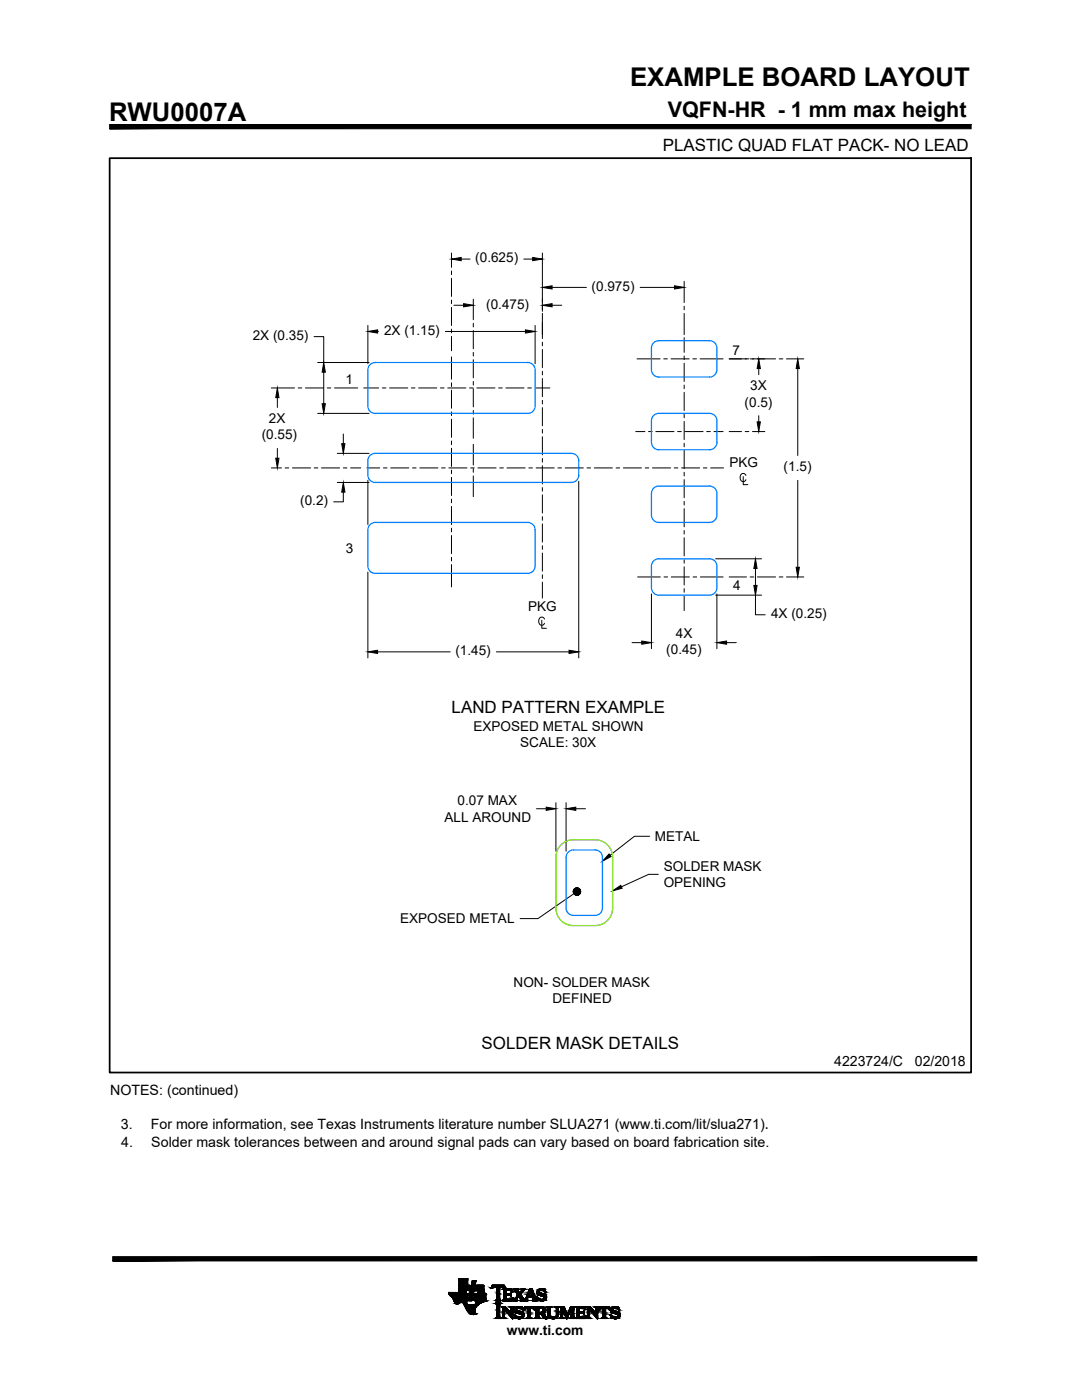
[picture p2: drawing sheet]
<svg xmlns="http://www.w3.org/2000/svg" width="216mm" height="279mm" viewBox="0 0 216 279" stroke-linecap="round" stroke-linejoin="round" font-family="sans-serif">
<defs><g id="words">
<g font-size="5.1">
<text x="125.7" y="17.1">EXAMPLE BOARD LAYOUT</text>
<text x="21.8" y="24.1">RWU0007A</text>
</g>
<text font-size="4.3" x="133.3" y="23.4">VQFN-HR - 1 mm max height</text>
<g font-size="3.4">
<text x="132.3" y="30.1">PLASTIC QUAD FLAT PACK- NO LEAD</text>
<text x="90.1" y="142.4">LAND PATTERN EXAMPLE</text>
<text x="96.1" y="209.3">SOLDER MASK DETAILS</text>
</g>
<g font-size="2.8">
<text x="166.5" y="212.8">4223724/C</text>
<text x="182.6" y="212.8">02/2018</text>
<text x="22" y="218.6">NOTES: (continued)</text>
<text x="24.1" y="225.4">3.</text>
<text x="30.1" y="225.4">For more information, see Texas Instruments literature number SLUA271 (www.ti.com/lit/slua271).</text>
<text x="24.2" y="228.8">4.</text>
<text x="30.2" y="228.8">Solder mask tolerances between and around signal pads can vary based on board fabrication site.</text>
</g>
<g font-size="2.7">
<text x="94.8" y="52.4">(0.625)</text>
<text x="118.1" y="58">(0.975)</text>
<text x="97" y="61.6">(0.475)</text>
<text x="50.4" y="67.9">2X (0.35)</text>
<text x="76.6" y="66.8">2X (1.15)</text>
<text x="146.2" y="70.9">7</text>
<text x="68.9" y="76.7">1</text>
<text x="149.7" y="77.9">3X</text>
<text x="148.6" y="81.2">(0.5)</text>
<text x="52.2" y="87.7">(0.55)</text>
<text x="53.7" y="84.5">2X</text>
<text x="145.6" y="93.2">PKG</text>
<text x="156.4" y="94.1">(1.5)</text>
<text x="59.9" y="100.8">(0.2)</text>
<text x="69" y="110.4">3</text>
<text x="146.3" y="117.8">4</text>
<text x="105.4" y="121.9">PKG</text>
<text x="153.9" y="123.4">4X (0.25)</text>
<text x="90.9" y="130.8">(1.45)</text>
<text x="133" y="130.5">(0.45)</text>
<text x="134.9" y="127.3">4X</text>
<text x="94.5" y="145.8">EXPOSED METAL SHOWN</text>
<text x="103.8" y="149.1">SCALE: 30X</text>
<text x="91.3" y="160.7">0.07 MAX</text>
<text x="88.7" y="164">ALL AROUND</text>
<text x="130.6" y="167.9">METAL</text>
<text x="132.4" y="173.8">SOLDER MASK</text>
<text x="132.4" y="177.1">OPENING</text>
<text x="79.8" y="184.3">EXPOSED METAL</text>
<text x="102.5" y="197">NON- SOLDER MASK</text>
<text x="110.2" y="200.3">DEFINED</text>
<text x="101.2" y="266.4">www.ti.com</text>
</g>
</g></defs>
<!-- layer: FORMAT-FINAL -->
<g fill="#000" stroke="#000" stroke-width=".2">
<path d="M94.6 259.5h2.3zM94.8 259.6h2.1zM94.9 259.6h.1zM95 259.7h1.9zM98 257.1h.1zM101.6 258.2h.4zM101.7 258.2h.3zM102.3 259.1h.1zM103.2 258.6h.3zM107.8 258.6h1.2zM108 259.6h.2zM108.2 258.7h.8z"/>
<path d="M91.1 260.2h.3zM94.4 262.3h.2zM94.4 262.3h.1zM98.9 260.2h1zM104.5 261.4h.1zM107.9 261.9h.8zM108.6 263.1h.7zM108.9 263.2h.1zM113.1 263.1h.1zM116.2 261.8h.4zM116.3 261.8h.3zM116.9 262.6h.1z"/>
<path d="M119.5 261.4h.1z"/>
<path d="M21.9 24.8v.9l171.9-.9zM21.9 25.7l171.9-.9v.9z"/>
<path d="M22.5 250.8v.8l172.4-.8zM22.5 251.6l172.4-.8v.8z"/>
<path d="M90.8 260h.8zM90.8 260h.8z"/>
<path d="M90.8 260h.8zM90.8 260h.8z"/>
<path d="M90.7 259.9h1zM90.7 259.9l.9 .1z"/>
<path d="M90.7 259.9h1zM90.7 259.9h1z"/>
<path d="M90.7 259.9h1zM90.7 259.9h1z"/>
<path d="M90.7 259.9h1.1zM90.7 259.9h1z"/>
<path d="M90.7 259.8h1.1zM90.7 259.8l1.1 .1z"/>
<path d="M90.7 259.8h1.1zM90.7 259.8h1.1z"/>
<path d="M90.7 259.8h1.1zM90.7 259.8h1.1z"/>
<path d="M90.7 259.8h1.2zM90.7 259.8h1.1z"/>
<path d="M90.7 259.8h1.2zM90.7 259.8h1.2z"/>
<path d="M90.7 259.8h1.2zM90.7 259.8h1.2z"/>
<path d="M90.7 259.8h1.3zM90.7 259.8h1.2z"/>
<path d="M90.7 259.8h1.3zM90.7 259.8h1.3z"/>
<path d="M90.7 259.8h1.3zM90.7 259.8h1.3z"/>
<path d="M89.6 258.3h3.3zM89.6 258.3h3.3z"/>
<path d="M89.6 258.3h3.3zM89.6 258.3h3.3z"/>
<path d="M89.6 258.2h3.3zM89.6 258.2l3.3 .1z"/>
<path d="M89.6 258.2h3.3zM89.6 258.2h3.3z"/>
<path d="M89.6 258.2h3.3zM89.6 258.2h3.3z"/>
<path d="M89.6 258.2h3.3zM89.6 258.2h3.3z"/>
<path d="M89.6 258.2h3.3zM89.6 258.2h3.3z"/>
<path d="M89.6 258.2h3.3zM89.6 258.2h3.3z"/>
<path d="M89.6 258.2h3.3zM89.6 258.2h3.3z"/>
<path d="M89.6 258.1h3.4zM89.6 258.1l3.3 .1z"/>
<path d="M89.6 258.1h3.4zM89.6 258.1h3.4z"/>
<path d="M89.6 258.1h3.4zM89.6 258.1h3.4z"/>
<path d="M89.5 258.1h3.5zM89.5 258.1h3.5z"/>
<path d="M89.6 258.1h3.4zM89.6 258.1h3.4z"/>
<path d="M89.5 258h3.5zM89.5 258h3.5z"/>
<path d="M89.5 258h3.5zM89.5 258l3.5 .1z"/>
<path d="M89.5 257.9h3.5zM89.5 257.9l3.5 .1z"/>
<path d="M91.6 257.9h1.4zM91.6 257.9h1.4z"/>
<path d="M91.6 257.9h1.4zM91.6 257.9h1.4z"/>
<path d="M91.6 257.9h1.4zM91.6 257.9h1.4z"/>
<path d="M91.6 257.9h1.4zM91.6 257.9h1.4z"/>
<path d="M91.6 257.9h1.4zM91.6 257.9h1.4z"/>
<path d="M91.6 257.9h1.4zM91.6 257.9h1.4z"/>
<path d="M91.6 257.9h1.4zM91.6 257.9h1.4z"/>
<path d="M91.6 257.9h1.4zM91.6 257.9h1.4z"/>
<path d="M91.6 257.9h1.4zM91.6 257.9h1.4z"/>
<path d="M91.6 257.8h1.4zM91.6 257.8l1.4 .1z"/>
<path d="M91.6 257.8h1.4zM91.6 257.8h1.4z"/>
<path d="M91.6 257.8h1.4zM91.6 257.8h1.4z"/>
<path d="M91.6 257.8h1.4zM91.6 257.8h1.4z"/>
<path d="M91.6 257.7h1.4zM91.6 257.7l1.4 .1z"/>
<path d="M91.6 257.7h1.4zM91.6 257.7h1.4z"/>
<path d="M91.6 257.7h1.4zM91.6 257.7h1.4z"/>
<path d="M91.6 257.6h1.5zM91.6 257.6l1.4 .1z"/>
<path d="M91.6 257.6h1.5zM91.6 257.6h1.5z"/>
<path d="M91.6 257.6h1.5zM91.6 257.6h1.5z"/>
<path d="M91.6 257.6h1.5zM91.6 257.6h1.5z"/>
<path d="M91.6 257.5h1.5zM91.6 257.5h1.5z"/>
<path d="M91.6 257.5h1.5zM91.6 257.5l1.5 .1z"/>
<path d="M91.6 257.5h1.5zM91.6 257.5h1.5z"/>
<path d="M91.6 257.5h1.5zM91.6 257.5h1.5z"/>
<path d="M91.6 257.5h1.5zM91.6 257.5h1.5z"/>
<path d="M91.6 257.4l1.5 .1zM91.6 257.4l1.5 .1z"/>
<path d="M91.6 257.5h1.5zM91.6 257.5h1.5z"/>
<path d="M91.6 257.4h1.5zM91.6 257.4h1.5z"/>
<path d="M91.6 257.4h1.5zM91.6 257.4h1.5z"/>
<path d="M91.6 257.4h1.5zM91.6 257.4h1.5z"/>
<path d="M92.4 260h.7zM92.4 260h.7z"/>
<path d="M92.4 260h.7zM92.4 260h.7z"/>
<path d="M92.3 259.9h.8zM92.3 259.9h.8z"/>
<path d="M92.3 259.9h.8zM92.3 259.9l.8 .1z"/>
<path d="M92.3 259.9h.8zM92.3 259.9h.8z"/>
<path d="M92.3 259.9h.8zM92.3 259.9h.8z"/>
<path d="M92.2 259.9h.9zM92.2 259.9h.9z"/>
<path d="M92.2 259.8h.9zM92.2 259.8l.9 .1z"/>
<path d="M92.2 259.8h.9zM92.2 259.8h.9z"/>
<path d="M92.2 259.8h.9zM92.2 259.8h.9z"/>
<path d="M92.1 259.8h1zM92.1 259.8h1z"/>
<path d="M92.1 259.8h1zM92.1 259.8h1z"/>
<path d="M92.1 259.8h1zM92.1 259.8h1z"/>
<path d="M92 259.8h1.1zM92 259.8h1.1z"/>
<path d="M90.6 259.7h2.5zM90.6 259.7l2.5 .1z"/>
<path d="M90.6 259.7h2.5zM90.6 259.7h2.5z"/>
<path d="M90.6 259.6h2.6zM90.6 259.6l2.5 .1z"/>
<path d="M90.6 259.6h2.6zM90.6 259.6h2.6z"/>
<path d="M90.6 259.6h2.6zM90.6 259.6h2.6z"/>
<path d="M90.6 259.5h2.6zM90.6 259.5l2.6 .1z"/>
<path d="M90.5 259.5h2.7zM90.5 259.5h2.7z"/>
<path d="M90.5 259.5h2.7zM90.5 259.5h2.7z"/>
<path d="M90.5 259.5h2.7zM90.5 259.5h2.7z"/>
<path d="M90.5 259.5h2.7zM90.5 259.5h2.7z"/>
<path d="M90.5 259.5h2.7zM90.5 259.5h2.7z"/>
<path d="M90.5 259.5h2.7zM90.5 259.5h2.7z"/>
<path d="M90.5 259.5h2.7zM90.5 259.5h2.7z"/>
<path d="M90.5 259.5h2.7zM90.5 259.5h2.7z"/>
<path d="M90.5 259.4h2.7zM90.5 259.4l2.7 .1z"/>
<path d="M90.5 259.4h2.7zM90.5 259.4h2.7z"/>
<path d="M90.5 259.4h2.7zM90.5 259.4h2.7z"/>
<path d="M90.5 259.4h2.7zM90.5 259.4h2.7z"/>
<path d="M90.5 259.4h2.7zM90.5 259.4h2.7z"/>
<path d="M90.5 259.3h2.7zM90.5 259.3l2.7 .1z"/>
<path d="M90.5 259.3h2.7zM90.5 259.3h2.7z"/>
<path d="M90.5 259.3h2.7zM90.5 259.3h2.7z"/>
<path d="M90.5 259.3h2.7zM90.5 259.3h2.7z"/>
<path d="M90.5 259.3h2.7zM90.5 259.3h2.7z"/>
<path d="M90.4 259.2h2.8zM90.4 259.2l2.8 .1z"/>
<path d="M90.4 259.2h2.8zM90.4 259.2h2.8z"/>
<path d="M90.4 259.2h2.8zM90.4 259.2h2.8z"/>
<path d="M90.4 259.1h2.9zM90.4 259.1h2.9z"/>
<path d="M90.4 259.1h2.9zM90.4 259.1l2.8 .1z"/>
<path d="M90.3 259.1h3zM90.3 259.1h3z"/>
<path d="M90.3 259l3 .1zM90.3 259l3 .1z"/>
<path d="M90.3 259.1h3zM90.3 259.1h3z"/>
<path d="M90.3 259h3zM90.3 259h3z"/>
<path d="M90.2 258.9h3.1zM90.2 258.9l3.1 .1z"/>
<path d="M90.1 258.9h3.2zM90.1 258.9h3.2z"/>
<path d="M90.1 258.9h3.2zM90.1 258.9h3.2z"/>
<path d="M91.6 255.2h1.7zM91.6 255.2h1.7z"/>
<path d="M91.6 255.2h1.7zM91.6 255.2h1.7z"/>
<path d="M91.6 255.2h1.7zM91.6 255.2h1.7z"/>
<path d="M91.6 255.2h1.7zM91.6 255.2h1.7z"/>
<path d="M91.6 255.2h1.7zM91.6 255.2h1.7z"/>
<path d="M91.6 255.2h1.7zM91.6 255.2h1.7z"/>
<path d="M91.6 255.2h1.7zM91.6 255.2h1.7z"/>
<path d="M91.6 255.2h1.7zM91.6 255.2h1.7z"/>
<path d="M91.6 255.2h1.7zM91.6 255.2h1.7z"/>
<path d="M91.6 255.2h1.7zM91.6 255.2h1.7z"/>
<path d="M91.6 255.2l1.7 .1zM91.6 255.2l1.7 .1z"/>
<path d="M91.6 255.3h1.7zM91.6 255.3h1.7z"/>
<path d="M91.6 255.3h1.7zM91.6 255.3h1.7z"/>
<path d="M91.6 255.3h1.7zM91.6 255.3h1.7z"/>
<path d="M91.6 255.3h1.7zM91.6 255.3h1.7z"/>
<path d="M91.6 255.3h1.7zM91.6 255.3h1.7z"/>
<path d="M91.6 255.3h1.7zM91.6 255.3h1.7z"/>
<path d="M91.6 255.3l1.7 .1zM91.6 255.3l1.7 .1z"/>
<path d="M91.6 255.4h1.7zM91.6 255.4h1.7z"/>
<path d="M91.6 255.4h1.7zM91.6 255.4h1.7z"/>
<path d="M91.6 255.4h1.7zM91.6 255.4h1.7z"/>
<path d="M91.6 255.4l1.7 .1zM91.6 255.4l1.7 .1z"/>
<path d="M91.6 255.5h1.7zM91.6 255.5h1.7z"/>
<path d="M91.6 255.5h1.7zM91.6 255.5h1.7z"/>
<path d="M91.6 255.5h1.7zM91.6 255.5h1.7z"/>
<path d="M91.6 255.5h1.7zM91.6 255.5h1.7z"/>
<path d="M91.6 255.5l1.7 .1zM91.6 255.5l1.7 .1z"/>
<path d="M91.6 255.6h1.7zM91.6 255.6h1.7z"/>
<path d="M91.6 255.6l1.7 .1zM91.6 255.6l1.7 .1z"/>
<path d="M91.6 255.7h1.7zM91.6 255.7h1.7z"/>
<path d="M91.6 255.7l1.7 .1zM91.6 255.7l1.7 .1z"/>
<path d="M91.6 255.8h1.7zM91.6 255.8h1.7z"/>
<path d="M91.6 255.8l1.7 .1zM91.6 255.8l1.7 .1z"/>
<path d="M91.6 255.9l1.7 .1zM91.6 255.9l1.7 .1z"/>
<path d="M91.6 256h1.7zM91.6 256h1.7z"/>
<path d="M91.6 256l1.7 .1zM91.6 256l1.7 .1z"/>
<path d="M91.6 256.1l1.7 .1zM91.6 256.1l1.7 .1z"/>
<path d="M91.6 256.2h1.7zM91.6 256.2h1.7z"/>
<path d="M91.6 256.2h1.7zM91.6 256.2h1.7z"/>
<path d="M91.6 256.2l1.7 .1zM91.6 256.2l1.7 .1z"/>
<path d="M91.6 256.3h1.7zM91.6 256.3h1.7z"/>
<path d="M91.6 256.3h1.7zM91.6 256.3h1.7z"/>
<path d="M91.6 256.3l1.7 .1zM91.6 256.3l1.7 .1z"/>
<path d="M91.6 256.4h1.7zM91.6 256.4h1.7z"/>
<path d="M91.6 256.4h1.7zM91.6 256.4h1.7z"/>
<path d="M91.6 256.4l1.7 .1zM91.6 256.4l1.7 .1z"/>
<path d="M91.6 256.5h1.7zM91.6 256.5h1.7z"/>
<path d="M91.6 256.5h1.7zM91.6 256.5h1.7z"/>
<path d="M91.6 256.5h1.7zM91.6 256.5h1.7z"/>
<path d="M91.6 256.5h1.7zM91.6 256.5h1.7z"/>
<path d="M90.1 258.8h3.2zM90.1 258.8l3.2 .1z"/>
<path d="M90 258.8h3.3zM90 258.8h3.3z"/>
<path d="M89.9 258.7h3.4zM89.9 258.7l3.4 .1z"/>
<path d="M89.9 258.6h3.4zM89.9 258.6l3.4 .1z"/>
<path d="M89.9 258.6h3.5zM89.9 258.6h3.4z"/>
<path d="M89.8 258.6h3.6zM89.8 258.6h3.6z"/>
<path d="M89.8 258.5h3.6zM89.8 258.5h3.6z"/>
<path d="M89.8 258.5h3.6zM89.8 258.5l3.6 .1z"/>
<path d="M89.8 258.5h3.6zM89.8 258.5h3.6z"/>
<path d="M89.8 258.5h3.6zM89.8 258.5h3.6z"/>
<path d="M89.7 258.5h3.7zM89.7 258.5h3.7z"/>
<path d="M89.7 258.5h3.7zM89.7 258.5h3.7z"/>
<path d="M89.7 258.4h3.7zM89.7 258.4l3.7 .1z"/>
<path d="M89.7 258.4h3.7zM89.7 258.4h3.7z"/>
<path d="M89.7 258.4h3.7zM89.7 258.4h3.7z"/>
<path d="M89.6 258.3h3.8zM89.6 258.3l3.8 .1zM89.7 258.4h3.7zM89.7 258.4h3.7z"/>
<path d="M89.6 258.3h3.8zM89.6 258.3h3.8z"/>
<path d="M89.6 258.3h3.8zM89.6 258.3h3.8z"/>
<path d="M89.6 258.3h3.8zM89.6 258.3h3.8z"/>
<path d="M89.6 258.3h3.8zM89.6 258.3h3.8z"/>
<path d="M89.6 258.3h3.8zM89.6 258.3h3.8z"/>
<path d="M89.6 258.3h3.8zM89.6 258.3h3.8z"/>
<path d="M89.6 258.3h3.8zM89.6 258.3h3.8z"/>
<path d="M91.6 257.4h2zM91.6 257.4h2z"/>
<path d="M91.6 257.4h2zM91.6 257.4h2z"/>
<path d="M91.6 257.4h2zM91.6 257.4h2z"/>
<path d="M91.6 257.4h2zM91.6 257.4h2z"/>
<path d="M91.6 257.4h2zM91.6 257.4h2z"/>
<path d="M91.6 257.4h2zM91.6 257.4h2z"/>
<path d="M91.6 257.3h2zM91.6 257.3l2 .1z"/>
<path d="M91.6 257.3h2zM91.6 257.3h2z"/>
<path d="M91.6 257.3h2zM91.6 257.3h2z"/>
<path d="M91.6 257.3h2zM91.6 257.3h2z"/>
<path d="M91.6 257.3h2zM91.6 257.3h2z"/>
<path d="M91.6 257.2h2zM91.6 257.2l2 .1z"/>
<path d="M91.6 257.2h2zM91.6 257.2h2z"/>
<path d="M91.6 257.1h2zM91.6 257.1l2 .1z"/>
<path d="M91.6 257.1h2.1zM91.6 257.1h2z"/>
<path d="M91.6 257.1h2.1zM91.6 257.1h2.1z"/>
<path d="M91.6 257h2.1zM91.6 257l2.1 .1z"/>
<path d="M91.6 257h2.1zM91.6 257h2.1z"/>
<path d="M91.6 256.9h2.1zM91.6 256.9l2.1 .1z"/>
<path d="M91.6 256.9h2.1zM91.6 256.9h2.1z"/>
<path d="M91.6 256.8h2.1zM91.6 256.8l2.1 .1z"/>
<path d="M91.6 256.7h2.1zM91.6 256.7l2.1 .1z"/>
<path d="M91.6 256.7h2.1zM91.6 256.7h2.1z"/>
<path d="M91.6 256.7h2.1zM91.6 256.7h2.1z"/>
<path d="M91.6 256.7h2.1zM91.6 256.7h2.1z"/>
<path d="M91.6 256.6h2.1zM91.6 256.6l2.1 .1z"/>
<path d="M91.6 256.6h2.2zM91.6 256.6h2.1z"/>
<path d="M91.6 256.6h2.2zM91.6 256.6h2.2z"/>
<path d="M91.6 256.6h2.2zM91.6 256.6h2.2z"/>
<path d="M91.6 256.5h2.2zM91.6 256.5h2.2z"/>
<path d="M91.6 256.5h2.2zM91.6 256.5l2.2 .1z"/>
<path d="M91.6 256.5h2.2zM91.6 256.5h2.2z"/>
<path d="M91.6 256.5h2.2zM91.6 256.5h2.2z"/>
<path d="M91.6 256.5h2.2zM91.6 256.5h2.2z"/>
<path d="M93.5 259.6h.7zM93.5 259.6h.7z"/>
<path d="M93.5 259.6h.7zM93.5 259.6h.7z"/>
<path d="M93.5 259.5h.7zM93.5 259.5l.7 .1z"/>
<path d="M93.5 259.5h.7zM93.5 259.5h.7z"/>
<path d="M93.5 259.5h.7zM93.5 259.5h.7zM93.5 259.5h.7zM93.5 259.5h.7z"/>
<path d="M93.5 259.5h.7zM93.5 259.5h.7zM93.5 259.5h.7zM93.5 259.5h.7z"/>
<path d="M93.5 259.5h.7zM93.5 259.5h.7zM93.5 259.5h.7zM93.5 259.5h.7z"/>
<path d="M93.5 259.4h.7zM93.5 259.4l.7 .1zM93.5 259.5h.7zM93.5 259.5h.7z"/>
<path d="M93.5 259.4h.7zM93.5 259.4h.7zM93.5 259.4h.7zM93.5 259.4h.7z"/>
<path d="M93.5 259.4h.7zM93.5 259.4h.7zM93.5 259.4h.7zM93.5 259.4h.7z"/>
<path d="M93.5 259.3h.7zM93.5 259.3l.7 .1zM93.5 259.4h.7zM93.5 259.4h.7z"/>
<path d="M93.5 259.3h.7zM93.5 259.3h.7zM93.5 259.3h.7zM93.5 259.3h.7z"/>
<path d="M93.5 259.2h.7zM93.5 259.2l.7 .1zM93.5 259.3h.7zM93.5 259.3h.7z"/>
<path d="M93.6 259.2h.7zM93.6 259.2h.6zM93.5 259.2h.7zM93.5 259.2h.7z"/>
<path d="M93.6 259.1h.7zM93.6 259.1l.7 .1zM93.6 259.2h.7zM93.6 259.2h.7z"/>
<path d="M93.6 259.1h.7zM93.6 259.1h.7zM93.6 259.1h.7zM93.6 259.1h.7z"/>
<path d="M93.6 259h.7zM93.6 259l.7 .1zM93.6 259.1h.7zM93.6 259.1h.7z"/>
<path d="M93.6 259h.7zM93.6 259h.7zM93.6 259h.7zM93.6 259h.7z"/>
<path d="M93.6 258.9l.7 .1v-.1zM93.6 258.9l.7 .1h-.7zM93.6 259h.7zM93.6 259h.7z"/>
<path d="M93.6 258.7l.7 .2v-.2zM93.6 258.7l.7 .2h-.7zM93.6 258.9h.7zM93.6 258.9h.7z"/>
<path d="M93.7 258.6l.6 .1 .1-.1zM93.7 258.6l.6 .1h-.7zM93.6 258.7h.7zM93.6 258.7h.7z"/>
<path d="M93.7 258.5l.7 .1v-.1zM93.7 258.5l.7 .1h-.7zM93.7 258.6h.7zM93.7 258.6h.7z"/>
<path d="M93.7 258.3l.7 .2v-.2zM93.7 258.3l.7 .2h-.7zM93.7 258.5h.7zM93.7 258.5h.7z"/>
<path d="M93.8 258l.6 .3 .1-.3zM93.8 258l.6 .3h-.7zM93.7 258.3h.7zM93.7 258.3h.7z"/>
<path d="M93.8 257.8l.7 .2v-.2zM93.8 257.8l.7 .2h-.7zM93.8 258h.7zM93.8 258h.7z"/>
<path d="M93.9 257.6l.6 .2 .1-.2zM93.9 257.6l.6 .2h-.7zM93.8 257.8h.7zM93.8 257.8h.7z"/>
<path d="M93.9 257.5l.7 .1v-.1zM93.9 257.5l.7 .1h-.7zM93.9 257.6h.7zM93.9 257.6h.7z"/>
<path d="M93.9 257.4l.7 .1v-.1zM93.9 257.4l.7 .1h-.7zM93.9 257.5h.7zM93.9 257.5h.7z"/>
<path d="M93.9 257.2l.7 .2v-.2zM93.9 257.2l.7 .2h-.7zM93.9 257.4h.7zM93.9 257.4h.7z"/>
<path d="M94 257.1l.6 .1 .1-.1zM94 257.1l.6 .1h-.7zM93.9 257.2h.7zM93.9 257.2h.7z"/>
<path d="M94 257.1h.7zM94 257.1h.7zM94 257.1h.7zM94 257.1h.7z"/>
<path d="M94 257h.7zM94 257l.7 .1zM94 257.1h.7zM94 257.1h.7z"/>
<path d="M94 256.9h.7zM94 256.9l.7 .1zM94 257h.7zM94 257h.7z"/>
<path d="M94 256.9h.7zM94 256.9h.7zM94 256.9h.7zM94 256.9h.7z"/>
<path d="M94 256.9h.7zM94 256.9h.7zM94 256.9h.7zM94 256.9h.7z"/>
<path d="M94 256.8h.7zM94 256.8l.7 .1zM94 256.9h.7zM94 256.9h.7z"/>
<path d="M94 256.8h.7zM94 256.8h.7zM94 256.8h.7zM94 256.8h.7z"/>
<path d="M94 256.7h.7zM94 256.7l.7 .1zM94 256.8h.7zM94 256.8h.7z"/>
<path d="M94.1 256.7h.6zM94.1 256.7h.6zM94 256.7h.7zM94 256.7h.7z"/>
<path d="M94.1 256.7h.7zM94.1 256.7h.6zM94.1 256.7h.6zM94.1 256.7h.6z"/>
<path d="M94.1 256.6h.7zM94.1 256.6l.7 .1zM94.1 256.7h.7zM94.1 256.7h.7z"/>
<path d="M94.1 256.6h.7zM94.1 256.6h.7zM94.1 256.6h.7zM94.1 256.6h.7z"/>
<path d="M94.1 256.6h.7zM94.1 256.6h.7zM94.1 256.6h.7zM94.1 256.6h.7z"/>
<path d="M94.1 256.6h.7zM94.1 256.6h.7zM94.1 256.6h.7zM94.1 256.6h.7z"/>
<path d="M94.1 256.5h.7zM94.1 256.5l.7 .1zM94.1 256.6h.7zM94.1 256.6h.7z"/>
<path d="M94.1 256.5h.7zM94.1 256.5h.7zM94.1 256.5h.7zM94.1 256.5h.7z"/>
<path d="M94.1 256.5h.7zM94.1 256.5h.7zM94.1 256.5h.7zM94.1 256.5h.7z"/>
<path d="M94.1 256.5h.7zM94.1 256.5h.7zM94.1 256.5h.7zM94.1 256.5h.7z"/>
<path d="M94.1 256.2h.7zM94.1 256.2h.7zM94.1 256.2h.7zM94.1 256.2h.7z"/>
<path d="M94.1 256.2h.7zM94.1 256.2h.7z"/>
<path d="M94.1 256.2h.7zM94.1 256.2h.7zM94.1 256.2h.7zM94.1 256.2h.7z"/>
<path d="M94.1 256.2h.7zM94.1 256.2h.7zM94.1 256.2h.7zM94.1 256.2h.7z"/>
<path d="M94.1 256.2h.7zM94.1 256.2h.7zM94.1 256.2h.7zM94.1 256.2h.7z"/>
<path d="M94.2 256.2h.6zM94.2 256.2h.6zM94.1 256.2h.7zM94.1 256.2h.7z"/>
<path d="M94.2 256.2h.7zM94.2 256.2h.6zM94.2 256.2h.6zM94.2 256.2h.6z"/>
<path d="M94.2 256.1h.7zM94.2 256.1l.7 .1zM94.2 256.2h.7zM94.2 256.2h.7z"/>
<path d="M94.2 256.1h.7zM94.2 256.1h.7zM94.2 256.1h.7zM94.2 256.1h.7z"/>
<path d="M94.2 256h.7zM94.2 256l.7 .1zM94.2 256.1h.7zM94.2 256.1h.7z"/>
<path d="M94.2 256h.7zM94.2 256h.7zM94.2 256h.7zM94.2 256h.7z"/>
<path d="M94.2 255.9h.7zM94.2 255.9l.7 .1zM94.2 256h.7zM94.2 256h.7z"/>
<path d="M94.2 255.8h.7zM94.2 255.8l.7 .1zM94.2 255.9h.7zM94.2 255.9h.7z"/>
<path d="M94.2 255.8h.7zM94.2 255.8h.7zM94.2 255.8h.7zM94.2 255.8h.7z"/>
<path d="M94.2 255.7h.7zM94.2 255.7l.7 .1zM94.2 255.8h.7zM94.2 255.8h.7z"/>
<path d="M94.3 255.7h.6zM94.3 255.7h.6zM94.2 255.7h.7zM94.2 255.7h.7z"/>
<path d="M94.3 255.6h.7zM94.3 255.6l.6 .1zM94.3 255.7h.6zM94.3 255.7h.6z"/>
<path d="M94.3 255.6h.7zM94.3 255.6h.7zM94.3 255.6h.7zM94.3 255.6h.7z"/>
<path d="M94.3 255.6h.7zM94.3 255.6h.7zM94.3 255.6h.7zM94.3 255.6h.7z"/>
<path d="M94.3 255.6h.7zM94.3 255.6h.7zM94.3 255.6h.7zM94.3 255.6h.7z"/>
<path d="M94.3 255.6h.7zM94.3 255.6h.7zM94.3 255.6h.7zM94.3 255.6h.7z"/>
<path d="M94.3 255.6h.7zM94.3 255.6h.7zM94.3 255.6h.7zM94.3 255.6h.7z"/>
<path d="M94.3 255.6h.7zM94.3 255.6h.7zM94.3 255.6h.7zM94.3 255.6h.7z"/>
<path d="M94.3 255.6h.7zM94.3 255.6h.7zM94.3 255.6h.7zM94.3 255.6h.7z"/>
<path d="M94.9 259.6h.1zM94.9 259.6h.1z"/>
<path d="M95 259.6h1.9zM95 259.6h1.9z"/>
<path d="M94.9 260h1.2zM94.9 260h1.1z"/>
<path d="M94.9 259.9h1.3zM94.9 259.9l1.2 .1z"/>
<path d="M94.9 259.9h1.4zM94.9 259.9h1.3z"/>
<path d="M94.9 259.9h1.4zM94.9 259.9h1.4z"/>
<path d="M94.9 259.9h1.4zM94.9 259.9h1.4z"/>
<path d="M94.9 259.8h1.5zM94.9 259.8l1.4 .1z"/>
<path d="M94.9 259.8h1.5zM94.9 259.8h1.5z"/>
<path d="M94.9 259.8h1.6zM94.9 259.8h1.5z"/>
<path d="M95.1 256.5h1.4zM95.1 256.5h1.4zM95.1 256.5h1.4zM95.1 256.5h1.4z"/>
<path d="M95.1 256.5h1.4zM95.1 256.5h1.4zM95.1 256.5h1.4zM95.1 256.5h1.4z"/>
<path d="M95.1 256.5h1.4zM95.1 256.5h1.4zM95.1 256.5h1.4zM95.1 256.5h1.4z"/>
<path d="M95.1 256.5l1.4 .1zM95.1 256.5l1.4 .1z"/>
<path d="M95.1 256.6h1.4zM95.1 256.6h1.4z"/>
<path d="M95.1 256.6h1.4zM95.1 256.6h1.4zM95.1 256.6h1.4zM95.1 256.6h1.4z"/>
<path d="M95.1 256.6h1.4zM95.1 256.6h1.4zM95.1 256.6h1.4zM95.1 256.6h1.4z"/>
<path d="M95.1 256.6h1.4zM95.1 256.6h1.4zM95.1 256.6h1.4zM95.1 256.6h1.4z"/>
<path d="M95.1 256.6l1.4 .1zM95.1 256.6l1.4 .1z"/>
<path d="M95.1 256.7h1.4zM95.1 256.7h1.4z"/>
<path d="M95.1 256.7h1.4zM95.1 256.7h1.4z"/>
<path d="M95 256.7h1.5zM95 256.7h1.5z"/>
<path d="M95 256.7h1.5zM95 256.7h1.5z"/>
<path d="M95 256.7h1.5zM95 256.7h1.5z"/>
<path d="M95 256.7l1.5 .1zM95 256.7l1.5 .1z"/>
<path d="M95 256.8h1.5zM95 256.8h1.5z"/>
<path d="M95 256.8l1.5 .1zM95 256.8l1.5 .1z"/>
<path d="M95 256.9h1.5zM95 256.9h1.5z"/>
<path d="M95 256.9l1.5 .1zM95 256.9l1.5 .1z"/>
<path d="M95 257h1.5zM95 257h1.5z"/>
<path d="M95 257l1.5 .1zM95 257l1.5 .1z"/>
<path d="M95 257.1h1.5zM95 257.1h1.5z"/>
<path d="M95 257.1h1.5zM95 257.1h1.5z"/>
<path d="M95 257.1h1.5zM95 257.1h1.5z"/>
<path d="M95 257.1l1.5 .1zM95 257.1l1.5 .1z"/>
<path d="M94.9 257.2h1.6zM94.9 257.2h1.6z"/>
<path d="M94.9 257.2h1.6zM94.9 257.2h1.6z"/>
<path d="M94.9 257.2l1.6 .1zM94.9 257.2l1.6 .1z"/>
<path d="M94.9 257.3h1.6zM94.9 257.3h1.6z"/>
<path d="M94.9 257.3h1.6zM94.9 257.3h1.6z"/>
<path d="M94.9 257.3h1.6zM94.9 257.3h1.6z"/>
<path d="M94.9 257.3h1.6zM94.9 257.3h1.6z"/>
<path d="M94.9 257.3h1.6zM94.9 257.3h1.6z"/>
<path d="M94.9 257.3h1.6zM94.9 257.3h1.6z"/>
<path d="M94.9 257.3l1.6 .1zM94.9 257.3l1.6 .1z"/>
<path d="M94.9 257.4h1.6zM94.9 257.4h1.6z"/>
<path d="M94.9 257.4h1.6zM94.9 257.4h1.6z"/>
<path d="M94.9 257.4h1.6zM94.9 257.4h1.6z"/>
<path d="M94.9 257.4h1.6zM94.9 257.4h1.6z"/>
<path d="M94.9 257.4h1.6zM94.9 257.4h1.6z"/>
<path d="M94.9 257.4h1.6zM94.9 257.4h1.6z"/>
<path d="M94.9 257.4h1.6zM94.9 257.4h1.6z"/>
<path d="M94.9 257.4h1.6zM94.9 257.4h1.6z"/>
<path d="M94.9 257.4h1.6zM94.9 257.4h1.6z"/>
<path d="M94.9 257.4h1.6zM94.9 257.4h1.6z"/>
<path d="M94.9 257.4h1.6zM94.9 257.4h1.6z"/>
<path d="M95.4 257.4h1.1zM95.4 257.4h1.1z"/>
<path d="M95.4 257.4h1.1zM95.4 257.4h1.1z"/>
<path d="M95.4 257.4h1.1zM95.4 257.4h1.1z"/>
<path d="M95.4 257.4l1.1 .1zM95.4 257.4l1.1 .1z"/>
<path d="M95.4 257.5h1.1zM95.4 257.5h1.1z"/>
<path d="M95.4 257.5h1.1zM95.4 257.5h1.1z"/>
<path d="M95.4 257.5h1.1zM95.4 257.5h1.1z"/>
<path d="M95.4 257.5h1.1zM95.4 257.5h1.1z"/>
<path d="M95.4 257.5l1.1 .1zM95.4 257.5l1.1 .1z"/>
<path d="M95.4 257.6h1.1zM95.4 257.6h1.1z"/>
<path d="M95.4 257.6h1.1zM95.4 257.6h1.1z"/>
<path d="M94.9 259.8h1.6zM94.9 259.8h1.6z"/>
<path d="M95.4 257.6h1.1zM95.4 257.6h1.1z"/>
<path d="M95.4 257.6l1.1 .1zM95.4 257.6l1.1 .1z"/>
<path d="M95.4 257.7h1.2zM95.4 257.7h1.2z"/>
<path d="M95.4 257.7h1.2zM95.4 257.7h1.2z"/>
<path d="M95.4 257.7l1.2 .1zM95.4 257.7l1.2 .1z"/>
<path d="M95.4 257.8h1.2zM95.4 257.8h1.2z"/>
<path d="M95.3 257.8h1.3zM95.3 257.8h1.3z"/>
<path d="M95 259.8h1.6zM95 259.8h1.6z"/>
<path d="M95 259.8h1.6zM95 259.8h1.5z"/>
<path d="M95.3 257.8h1.3zM95.3 257.8h1.3z"/>
<path d="M95.3 257.8l1.3 .1zM95.3 257.8l1.3 .1z"/>
<path d="M95.3 257.9h1.3zM95.3 257.9h1.3z"/>
<path d="M95.3 257.9h1.3zM95.3 257.9h1.3z"/>
<path d="M95.3 257.9l1.4 .1zM95.3 257.9l1.4 .1z"/>
<path d="M95 259.8h1.6zM95 259.8h1.6z"/>
<path d="M95.3 258h1.4zM95.3 258h1.4z"/>
<path d="M95.3 258h1.4zM95.3 258h1.4z"/>
<path d="M95.3 258l1.4 .1zM95.3 258l1.4 .1z"/>
<path d="M95 259.7h1.7zM95 259.7l1.6 .1z"/>
<path d="M95.3 258.1h1.4zM95.3 258.1h1.4z"/>
<path d="M95.3 258.1h1.5zM95.3 258.1h1.5z"/>
<path d="M95 259.7h1.8zM95 259.7h1.8z"/>
<path d="M95 259.7h1.8zM95 259.7h1.7z"/>
<path d="M95.3 258.1h1.5zM95.3 258.1h1.5z"/>
<path d="M95.3 258.1h1.5zM95.3 258.1h1.5z"/>
<path d="M95.3 258.1h1.5zM95.3 258.1h1.5z"/>
<path d="M95.3 258.1l1.5 .1zM95.3 258.1l1.5 .1z"/>
<path d="M95 259.7h1.8zM95 259.7h1.8z"/>
<path d="M95.3 258.2h1.5zM95.3 258.2h1.5z"/>
<path d="M95.3 258.2h1.5zM95.3 258.2h1.5z"/>
<path d="M95.3 258.2h1.5zM95.3 258.2h1.5z"/>
<path d="M95.3 258.2h1.6zM95.3 258.2h1.6z"/>
<path d="M95 259.7h1.8zM95 259.7h1.8z"/>
<path d="M95.3 258.2h1.6zM95.3 258.2h1.6z"/>
<path d="M95.3 258.2h1.6zM95.3 258.2h1.6z"/>
<path d="M95.3 258.2h1.6zM95.3 258.2h1.6z"/>
<path d="M95 259.7h1.9zM95 259.7h1.8z"/>
<path d="M95.3 258.2h1.6zM95.3 258.2h1.6z"/>
<path d="M95.3 258.2h1.6zM95.3 258.2h1.6z"/>
<path d="M95.3 258.2h1.6zM95.3 258.2h1.6z"/>
<path d="M95 259.7h1.9zM95 259.7h1.9z"/>
<path d="M95.3 258.2h1.6zM95.3 258.2h1.6z"/>
<path d="M95.3 258.2h1.6zM95.3 258.2h1.6z"/>
<path d="M95 259.7h1.9zM95 259.7h1.9z"/>
<path d="M95.3 258.2h1.6zM95.3 258.2h1.6z"/>
<path d="M95.3 258.2h1.6zM95.3 258.2h1.6z"/>
<path d="M95.3 258.2l1.6 .1zM95.3 258.2l1.6 .1z"/>
<path d="M95.3 258.3h1.6zM95.3 258.3h1.6z"/>
<path d="M95.3 258.3h1.6zM95.3 258.3h1.6z"/>
<path d="M95.3 258.3h1.6zM95.3 258.3h1.6z"/>
<path d="M94.7 258.3h2.2zM94.7 258.3h2.2z"/>
<path d="M94.7 258.3h2.2zM94.7 258.3h2.2z"/>
<path d="M94.7 258.3h2.2zM94.7 258.3h2.2z"/>
<path d="M94.7 258.3h2.2zM94.7 258.3h2.2z"/>
<path d="M94.7 258.3h2.2zM94.7 258.3h2.2z"/>
<path d="M94.7 258.3h2.2zM94.7 258.3h2.2z"/>
<path d="M94.7 258.3h2.2zM94.7 258.3h2.2z"/>
<path d="M94.7 258.3h2.2zM94.7 258.3h2.2z"/>
<path d="M94.7 258.3h2.2zM94.7 258.3h2.2z"/>
<path d="M94.7 258.3h2.2zM94.7 258.3h2.2z"/>
<path d="M94.7 258.3h2.2zM94.7 258.3h2.2z"/>
<path d="M94.7 258.3l2.2 .1zM94.7 258.3l2.2 .1z"/>
<path d="M94.7 258.4h2.2zM94.7 258.4h2.2z"/>
<path d="M94.7 258.4h2.2zM94.7 258.4h2.2z"/>
<path d="M94.7 258.4h2.2zM94.7 258.4h2.2z"/>
<path d="M94.7 258.4h2.2zM94.7 258.4h2.2z"/>
<path d="M94.7 258.4h2.2zM94.7 258.4h2.2z"/>
<path d="M94.7 258.4l2.2 .1zM94.7 258.4l2.2 .1z"/>
<path d="M94.7 258.5h2.2zM94.7 258.5h2.2z"/>
<path d="M94.7 258.5h2.2zM94.7 258.5h2.2z"/>
<path d="M94.7 258.5h2.2zM94.7 258.5h2.2z"/>
<path d="M94.7 258.5l2.2 .1zM94.7 258.5l2.2 .1z"/>
<path d="M94.7 258.6h2.2zM94.7 258.6h2.2z"/>
<path d="M94.7 258.6h2.2zM94.7 258.6h2.2z"/>
<path d="M94.7 258.6l2.2 .1zM94.7 258.6l2.2 .1z"/>
<path d="M94.7 258.7l2.2 .1zM94.7 258.7l2.2 .1z"/>
<path d="M94.6 258.8h2.3zM94.6 258.8h2.3z"/>
<path d="M94.6 258.8l2.3 .1v-.1zM94.6 258.8l2.3 .1h-2.3z"/>
<path d="M94.6 258.9h2.3zM94.6 258.9h2.3z"/>
<path d="M94.6 258.9l2.3 .1zM94.6 258.9l2.3 .1z"/>
<path d="M94.6 259h2.3zM94.6 259h2.3z"/>
<path d="M94.6 259h2.3zM94.6 259h2.3z"/>
<path d="M94.6 259l2.3 .1zM94.6 259l2.3 .1z"/>
<path d="M94.6 259.1h2.3zM94.6 259.1h2.3z"/>
<path d="M94.6 259.1h2.3zM94.6 259.1h2.3z"/>
<path d="M94.6 259.1h2.3zM94.6 259.1h2.3z"/>
<path d="M94.6 259.1h2.3zM94.6 259.1h2.3z"/>
<path d="M94.6 259.1h2.3zM94.6 259.1h2.3z"/>
<path d="M94.6 259.1l2.3 .1zM94.6 259.1l2.3 .1z"/>
<path d="M94.6 259.2h2.3zM94.6 259.2h2.3z"/>
<path d="M94.6 259.2h2.3zM94.6 259.2h2.3zM94.6 259.2h2.3zM94.6 259.2h2.3z"/>
<path d="M94.6 259.2h2.3zM94.6 259.2h2.3z"/>
<path d="M94.5 259.2h2.4zM94.5 259.2h2.4z"/>
<path d="M94.5 259.2l2.4 .1zM94.5 259.2l2.4 .1z"/>
<path d="M94.5 259.3h2.4zM94.5 259.3h2.4z"/>
<path d="M94.5 259.3h2.4zM94.5 259.3h2.4z"/>
<path d="M94.5 259.3h2.4zM94.5 259.3h2.4z"/>
<path d="M94.5 259.3h2.4zM94.5 259.3h2.4z"/>
<path d="M94.5 259.3l2.4 .1zM94.5 259.3l2.4 .1z"/>
<path d="M94.5 259.4h2.4zM94.5 259.4h2.4z"/>
<path d="M94.5 259.4h2.4zM94.5 259.4h2.4z"/>
<path d="M94.5 259.4h2.4zM94.5 259.4h2.4z"/>
<path d="M94.5 259.4h2.4zM94.5 259.4h2.4z"/>
<path d="M94.5 259.4l2.4 .1zM94.5 259.4l2.4 .1z"/>
<path d="M94.5 259.5h2.4zM94.5 259.5h2.4z"/>
<path d="M94.5 259.5h2.4zM94.5 259.5h2.4z"/>
<path d="M94.5 259.5h2.4zM94.5 259.5h2.4z"/>
<path d="M94.5 259.5h2.4zM94.5 259.5h2.4z"/>
<path d="M94.5 259.5h2.4zM94.5 259.5h2.4z"/>
<path d="M94.6 259.5h2.3zM94.6 259.5h2.3z"/>
<path d="M94.6 259.5h2.3zM94.6 259.5h2.3zM94.6 259.5h2.3z"/>
<path d="M94.6 259.5h2.3zM94.6 259.5h2.3z"/>
<path d="M94.6 259.5h2.3zM94.6 259.5h2.3z"/>
<path d="M94.6 259.5l2.3 .1zM94.6 259.5l2.3 .1z"/>
<path d="M94.7 259.6h2.2zM94.7 259.6h2.2z"/>
<path d="M94.7 259.6h2.2zM94.7 259.6h2.2z"/>
<path d="M94.7 259.6h2.2zM94.7 259.6h2.2zM94.8 259.6h2.1z"/>
<path d="M94.8 259.6h2.1zM94.8 259.6h2.1z"/>
<path d="M94.8 259.6h2.1zM94.8 259.6h2.1zM94.8 259.6h2.1z"/>
<path d="M95 259.6h1.9zM95 259.6h1.9z"/>
<path d="M95 259.6h1.9zM95 259.6h1.9z"/>
<path d="M95 259.6h1.9zM95 259.6h1.9z"/>
<path d="M95 259.6h1.9zM95 259.6h1.9z"/>
<path d="M95 259.6h1.9zM95 259.6h1.9zM95 259.6h1.9zM95 259.6h1.9z"/>
<path d="M95 259.6h1.9zM95 259.6h1.9z"/>
<path d="M95 259.6h1.9zM95 259.6h1.9z"/>
<path d="M95 259.6h1.9zM95 259.6h1.9z"/>
<path d="M95 259.6h1.9zM95 259.6h1.9zM95 259.6h1.9zM95 259.6h1.9z"/>
<path d="M95 259.6l1.9 .1zM95 259.6l1.9 .1z"/>
<path d="M95 259.7h1.9zM95 259.7h1.9z"/>
<path d="M95 259.7h1.9zM95 259.7h1.9z"/>
<path d="M95 259.7h1.9zM95 259.7h1.9z"/>
<path d="M95 259.7h1.9zM95 259.7h1.9zM95 259.7h1.9z"/>
<path d="M95 259.7h1.9zM95 259.7h1.9z"/>
<path d="M98 257.1h.1zM98 257.1h.1z"/>
<path d="M98 257h.1zM98 257l.1 .1z"/>
<path d="M98 257h.1zM98 257h.1z"/>
<path d="M98 257h.2zM98 257h.1z"/>
<path d="M98 257h.2zM98 257h.2z"/>
<path d="M98 257h.2zM98 257h.2z"/>
<path d="M98 257h.2zM98 257h.2z"/>
<path d="M98 256.9h.2zM98 256.9l.2 .1z"/>
<path d="M98 256.9h.3zM98 256.9h.2z"/>
<path d="M98.1 256.9h.2zM98.1 256.9h.2z"/>
<path d="M98.1 256.9h.2zM98.1 256.9h.2z"/>
<path d="M98.1 256.9h.3zM98.1 256.9h.2z"/>
<path d="M98.1 256.9h.3zM98.1 256.9h.3z"/>
<path d="M98.1 256.9h.4zM98.1 256.9h.3z"/>
<path d="M98.1 256.9h.4zM98.1 256.9h.4z"/>
<path d="M98.1 256.9h.5zM98.1 256.9h.4z"/>
<path d="M98.1 256.9h.6zM98.1 256.9h.5z"/>
<path d="M98.1 256.9h.7zM98.1 256.9h.7z"/>
<path d="M98.1 256.9h.7zM98.1 256.9h.6z"/>
<path d="M98.1 256.9h.7zM98.1 256.9h.8z"/>
<path d="M98.1 256.9h.8zM98.1 256.9h.8z"/>
<path d="M98.9 259.5h1zM98.9 259.5h1z"/>
<path d="M98.9 259.5h1zM98.9 259.5h1z"/>
<path d="M98.9 259.5h1zM98.9 259.5h1z"/>
<path d="M98.9 259.5h1zM98.9 259.5h1z"/>
<path d="M98.9 259.6h1zM98.9 259.6h1z"/>
<path d="M98.9 259.6h1zM98.9 259.6h1z"/>
<path d="M99 259.5h.9zM99 259.5h.9z"/>
<path d="M99 259.5h.8zM99 259.5h.8z"/>
<path d="M99 259.5h.8zM99 259.5h.8z"/>
<path d="M99.1 259.4h.7zM99.1 259.4h.7z"/>
<path d="M99.1 259.4h.7zM99.1 259.4h.7z"/>
<path d="M99.1 259.4h.7zM99.1 259.4h.7z"/>
<path d="M99.1 259.4h.6zM99.1 259.4h.6z"/>
<path d="M99.1 259.4h.6zM99.1 259.4h.6z"/>
<path d="M99.1 259.2h.6zM99.1 259.2h.6z"/>
<path d="M99.1 257h.6zM99.1 257h.6zM99.1 257h.6zM99.1 257h.6z"/>
<path d="M99.1 257h.6zM99.1 257h.6zM99.1 257h.6zM99.1 257h.6z"/>
<path d="M99.1 257h.6zM99.1 257h.6zM99.1 257h.6zM99.1 257h.6z"/>
<path d="M99.1 257h.6zM99.1 257h.6zM99.1 257h.6zM99.1 257h.6z"/>
<path d="M99.1 257l.6 .1zM99.1 257l.6 .1zM99.1 257.1h.6zM99.1 257.1h.6z"/>
<path d="M99.1 257.1h.6zM99.1 257.1h.6zM99.1 257.1h.6zM99.1 257.1h.6z"/>
<path d="M99.1 257.1h.6zM99.1 257.1h.6zM99.1 257.1h.6zM99.1 257.1h.6z"/>
<path d="M99.1 257.1h.6zM99.1 257.1h.6zM99.1 257.1h.6zM99.1 257.1h.6z"/>
<path d="M99.1 257.1h.6zM99.1 257.1h.6zM99.1 257.1h.6zM99.1 257.1h.6z"/>
<path d="M99.1 257.1l.6 .1zM99.1 257.1l.6 .1zM99.1 257.2h.6zM99.1 257.2h.6z"/>
<path d="M99.1 257.2h.6zM99.1 257.2h.6zM99.1 257.2h.6zM99.1 257.2h.6z"/>
<path d="M99.1 257.2h.6zM99.1 257.2h.6zM99.1 257.2h.6zM99.1 257.2h.6z"/>
<path d="M99.1 257.2l.6 .1zM99.1 257.2l.6 .1zM99.1 257.3h.6zM99.1 257.3h.6z"/>
<path d="M99.1 257.3l.6 .1zM99.1 257.3l.6 .1zM99.1 257.4h.6zM99.1 257.4h.6z"/>
<path d="M99.1 257.4h.6zM99.1 257.4h.6zM99.1 257.4h.6zM99.1 257.4h.6z"/>
<path d="M99.1 257.4l.6 .1zM99.1 257.4l.6 .1z"/>
<path d="M99.1 257.5h.6zM99.1 257.5h.6z"/>
<path d="M99.1 257.5l.6 .1zM99.1 257.5l.6 .1zM99.1 257.6h.6zM99.1 257.6h.6z"/>
<path d="M99.1 257.6l.6 .1zM99.1 257.6l.6 .1zM99.1 257.7h.6zM99.1 257.7h.6z"/>
<path d="M99.1 257.7l.6 .1zM99.1 257.7l.6 .1zM99.1 257.8h.6zM99.1 257.8h.6z"/>
<path d="M99.1 257.8l.6 .1zM99.1 257.8l.6 .1zM99.1 257.9h.6zM99.1 257.9h.6z"/>
<path d="M99.1 257.9l.6 .2v-.2zM99.1 257.9l.6 .2h-.6zM99.1 258.1h.6zM99.1 258.1h.6z"/>
<path d="M99.1 258.1l.6 .2v-.2zM99.1 258.1l.6 .2h-.6z"/>
<path d="M99.1 258.3h.6zM99.1 258.3h.6z"/>
<path d="M99.1 258.3l.6 .1zM99.1 258.3l.6 .1zM99.1 258.4h.6zM99.1 258.4h.6z"/>
<path d="M99.1 258.4l.6 .1zM99.1 258.4l.6 .1zM99.1 258.5h.6zM99.1 258.5h.6z"/>
<path d="M99.1 258.5l.6 .1zM99.1 258.5l.6 .1zM99.1 258.6h.6zM99.1 258.6h.6z"/>
<path d="M99.1 258.6l.6 .1zM99.1 258.6l.6 .1zM99.1 258.7h.6zM99.1 258.7h.6z"/>
<path d="M99.1 258.7l.6 .1zM99.1 258.7l.6 .1zM99.1 258.8h.6zM99.1 258.8h.6z"/>
<path d="M99.1 258.8l.6 .1zM99.1 258.8l.6 .1zM99.1 258.9h.6zM99.1 258.9h.6z"/>
<path d="M99.1 258.9h.6zM99.1 258.9h.6zM99.1 258.9h.6zM99.1 258.9h.6z"/>
<path d="M99.1 258.9l.6 .1zM99.1 258.9l.6 .1zM99.1 259h.6zM99.1 259h.6z"/>
<path d="M99.1 259h.6zM99.1 259h.6zM99.1 259h.6zM99.1 259h.6z"/>
<path d="M99.1 259l.6 .1zM99.1 259l.6 .1zM99.1 259.1h.6zM99.1 259.1h.6z"/>
<path d="M99.1 259.1h.6zM99.1 259.1h.6zM99.1 259.1h.6zM99.1 259.1h.6z"/>
<path d="M99.1 259.1h.6zM99.1 259.1h.6zM99.1 259.1h.6zM99.1 259.1h.6z"/>
<path d="M99.1 259.1h.6zM99.1 259.1h.6zM99.1 259.1h.6zM99.1 259.1h.6z"/>
<path d="M99.1 259.1l.6 .1zM99.1 259.1l.6 .1zM99.1 259.2h.6zM99.1 259.2h.6z"/>
<path d="M99.1 259.2h.6zM99.1 259.2h.6zM99.1 259.2h.6zM99.1 259.2h.6z"/>
<path d="M99.1 259.2h.6zM99.1 259.2h.6zM99.1 259.2h.6zM99.1 259.2h.6z"/>
<path d="M99.1 259.2h.6zM99.1 259.2h.6zM99.1 259.2h.6zM99.1 259.2h.6z"/>
<path d="M99.1 259.2h.6zM99.1 259.2h.6zM99.1 259.2h.6zM99.1 259.2h.6z"/>
<path d="M99.1 259.2h.6zM99.1 259.2h.6zM99.1 259.2h.6zM99.1 259.2h.6z"/>
<path d="M99.1 259.2h.6zM99.1 259.2h.6z"/>
<path d="M99.1 257h.6zM99.1 257h.6z"/>
<path d="M99.1 259.2l.6 .1zM99.1 259.2l.6 .1z"/>
<path d="M99.1 257h.6zM99.1 257h.6z"/>
<path d="M99.1 259.3h.6zM99.1 259.3h.6z"/>
<path d="M99.1 256.9h.6zM99.1 256.9l.6 .1z"/>
<path d="M99.1 259.3h.6zM99.1 259.3h.6z"/>
<path d="M99.1 256.9h.6zM99.1 256.9h.6z"/>
<path d="M99.1 259.3l.6 .1zM99.1 259.3l.6 .1z"/>
<path d="M99.1 256.9h.6zM99.1 256.9h.6z"/>
<path d="M99.1 256.9h.6zM99.1 256.9h.6z"/>
<path d="M99.1 259.4h.6zM99.1 259.4h.6z"/>
<path d="M99.1 256.9h.6zM99.1 256.9h.6z"/>
<path d="M99.1 259.4h.7zM99.1 259.4h.7z"/>
<path d="M99.1 256.9h.6zM99.1 256.9h.6z"/>
<path d="M99.1 259.4h.7zM99.1 259.4h.7z"/>
<path d="M99.1 256.9h.7zM99.1 256.9h.6z"/>
<path d="M99.1 259.4h.7zM99.1 259.4h.7z"/>
<path d="M99.1 256.9h.7zM99.1 256.9h.7z"/>
<path d="M99.1 259.4l.7 .1zM99 259.5h.8z"/>
<path d="M99 256.9h.8zM99 256.9h.8z"/>
<path d="M99 259.5h.8zM99 259.5h.8z"/>
<path d="M99 256.9h.8zM99 256.9h.8z"/>
<path d="M99 259.5h.9zM99 259.5h.9z"/>
<path d="M99 256.9h.8zM99 256.9h.8z"/>
<path d="M99 256.9h.9zM99 256.9h.8z"/>
<path d="M99 259.5h.9zM98.9 259.5h1z"/>
<path d="M98.9 256.9h1zM98.9 256.9h1z"/>
<path d="M98.9 259.5h1zM98.9 259.5h1z"/>
<path d="M98.9 259.5h1zM98.9 259.5h1z"/>
<path d="M98.9 259.5h1zM98.9 259.5h1z"/>
<path d="M98.9 259.5l1 .1zM98.9 259.5l1 .1z"/>
<path d="M98.9 259.6h1zM98.9 259.6h1z"/>
<path d="M98.9 259.6h1zM98.9 259.6h1z"/>
<path d="M100.5 257.6h.5zM100.5 257.6h.5z"/>
<path d="M100.5 259.2h.5zM100.5 259.2h.5z"/>
<path d="M98.2 256.5h2.4zM98.2 256.5h2.4zM98.2 256.5h2.4zM98.2 256.5h2.4z"/>
<path d="M98.2 256.5h2.5zM98.2 256.5h2.5zM98.2 256.5h2.5zM98.2 256.5h2.5z"/>
<path d="M98.2 256.5h2.5zM98.2 256.5h2.5zM98.2 256.5h2.5zM98.2 256.5h2.5z"/>
<path d="M98.2 256.5l2.5 .1zM98.2 256.5l2.5 .1zM98.2 256.6h2.5zM98.2 256.6h2.5z"/>
<path d="M98.2 256.6h2.5zM98.2 256.6h2.5zM98.2 256.6h2.5zM98.2 256.6h2.5z"/>
<path d="M98.2 256.6h2.5zM98.2 256.6h2.5zM98.2 256.6h2.5zM98.2 256.6h2.5z"/>
<path d="M98.2 256.6h2.5zM98.2 256.6h2.5zM98.2 256.6h2.5zM98.2 256.6h2.5z"/>
<path d="M98.2 256.6l2.5 .1zM98.2 256.6l2.5 .1zM98.1 256.7h2.6zM98.1 256.7h2.6z"/>
<path d="M98.1 256.7h2.6zM98.1 256.7h2.6zM98.1 256.7h2.6zM98.1 256.7h2.6z"/>
<path d="M98.1 256.7l2.6 .1v-.1zM98.1 256.7l2.6 .1h-2.6z"/>
<path d="M98.1 256.8l2.7 .1zM98.1 256.8l2.7 .1z"/>
<path d="M99.9 256.9h.9zM99.9 256.9h.9z"/>
<path d="M100 256.9h.8zM100 256.9h.8z"/>
<path d="M100.1 256.9h.7zM100.1 256.9h.7z"/>
<path d="M100.1 256.9h.7zM100.1 256.9h.7z"/>
<path d="M100.2 256.9h.6zM100.2 256.9h.6z"/>
<path d="M100.3 256.9h.5zM100.3 256.9h.5z"/>
<path d="M100.3 256.9h.5zM100.3 256.9h.5z"/>
<path d="M100.4 256.9h.4zM100.4 256.9h.4z"/>
<path d="M100.5 256.9h.3zM100.5 256.9h.3z"/>
<path d="M100.5 256.9h.3zM100.5 256.9h.3z"/>
<path d="M100.5 256.9h.3zM100.5 256.9h.3z"/>
<path d="M100.6 256.9h.2zM100.6 256.9h.2z"/>
<path d="M100.6 256.9l.2 .1zM100.6 256.9l.2 .1z"/>
<path d="M100.6 257h.2zM100.6 257h.2z"/>
<path d="M100.6 257h.2zM100.6 257h.2zM100.7 257h.1zM100.7 257h.1z"/>
<path d="M100.7 257h.1zM100.7 257h.1z"/>
<path d="M100.7 257h.1zM100.7 257h.1z"/>
<path d="M100.7 257h.1zM100.7 257h.1z"/>
<path d="M100.7 257l.1 .1zM100.7 257l.1 .1z"/>
<path d="M100.7 257.1h.1zM100.7 257.1h.1z"/>
<path d="M100.5 257.7h.5zM100.5 257.7h.5z"/>
<path d="M100.5 257.7h.5zM100.5 257.7h.5z"/>
<path d="M100.5 257.7h.5zM100.5 257.7h.5z"/>
<path d="M100.5 257.7h.5zM100.5 257.7h.5z"/>
<path d="M100.5 257.7h.5zM100.5 257.7h.5z"/>
<path d="M100.5 257.7h.5zM100.5 257.7h.5z"/>
<path d="M100.5 257.7h.5zM100.5 257.7h.5z"/>
<path d="M100.5 257.7h.5zM100.5 257.7h.5z"/>
<path d="M100.5 257.7l.5 .1zM100.5 257.7l.5 .1z"/>
<path d="M100.5 257.8h.5zM100.5 257.8h.5z"/>
<path d="M100.5 257.8h.5zM100.5 257.8h.5z"/>
<path d="M100.5 257.8h.5zM100.5 257.8h.5z"/>
<path d="M100.5 257.8h.5zM100.5 257.8h.5z"/>
<path d="M100.5 257.8l.5 .1zM100.5 257.8l.5 .1z"/>
<path d="M100.5 257.9h.5zM100.5 257.9h.5z"/>
<path d="M100.5 257.9h.5zM100.5 257.9h.5z"/>
<path d="M100.5 257.9h.5zM100.5 257.9h.5z"/>
<path d="M100.5 257.9l.5 .1zM100.5 257.9l.5 .1z"/>
<path d="M100.5 258h.5zM100.5 258h.5z"/>
<path d="M100.5 258l.5 .1zM100.5 258l.5 .1z"/>
<path d="M100.5 258.1h.5zM100.5 258.1h.5z"/>
<path d="M100.5 258.1h.5zM100.5 258.1h.5z"/>
<path d="M100.5 258.1h.5zM100.5 258.1h.5z"/>
<path d="M100.5 258.1h.5zM100.5 258.1h.5z"/>
<path d="M100.5 258.1l.5 .1zM100.5 258.1l.5 .1z"/>
<path d="M100.5 258.2h.5zM100.5 258.2h.5z"/>
<path d="M100.5 258.2h.5zM100.5 258.2h.5z"/>
<path d="M100.5 258.2h.5zM100.5 258.2h.5z"/>
<path d="M100.5 258.2h.5zM100.5 258.2h.5z"/>
<path d="M100.5 258.2h.5zM100.5 258.2h.5z"/>
<path d="M100.5 258.5h.5zM100.5 258.5h.5z"/>
<path d="M100.5 258.5h.5zM100.5 258.5h.5z"/>
<path d="M100.5 258.5h.5zM100.5 258.5h.5z"/>
<path d="M100.5 258.5h.5zM100.5 258.5h.5z"/>
<path d="M100.5 258.5l.5 .1zM100.5 258.5l.5 .1z"/>
<path d="M100.5 258.6h.5zM100.5 258.6h.5z"/>
<path d="M100.5 258.6h.5zM100.5 258.6h.5z"/>
<path d="M100.5 258.6l.5 .1zM100.5 258.6l.5 .1z"/>
<path d="M100.5 258.7h.5zM100.5 258.7h.5z"/>
<path d="M100.5 258.7h.5zM100.5 258.7h.5z"/>
<path d="M100.5 258.7h.5zM100.5 258.7h.5z"/>
<path d="M100.5 258.7l.5 .1zM100.5 258.7l.5 .1z"/>
<path d="M100.5 258.8h.5zM100.5 258.8h.5z"/>
<path d="M100.5 258.8h.5zM100.5 258.8h.5z"/>
<path d="M100.5 258.8l.5 .1zM100.5 258.8l.5 .1z"/>
<path d="M100.5 258.9h.5zM100.5 258.9h.5z"/>
<path d="M100.5 258.9l.5 .1zM100.5 258.9l.5 .1z"/>
<path d="M100.5 259h.5zM100.5 259h.5z"/>
<path d="M100.5 259h.5zM100.5 259h.5z"/>
<path d="M100.5 259h.5zM100.5 259h.5z"/>
<path d="M100.5 259h.5zM100.5 259h.5z"/>
<path d="M100.5 259l.5 .1zM100.5 259l.5 .1z"/>
<path d="M100.5 259.1h.5zM100.5 259.1h.5z"/>
<path d="M100.5 259.1h.5zM100.5 259.1h.5zM100.5 259.1h.5zM100.5 259.1h.5z"/>
<path d="M100.5 259.1h.5zM100.5 259.1h.5z"/>
<path d="M100.5 259.1h.5zM100.5 259.1h.5z"/>
<path d="M100.5 259.1h.5zM100.5 259.1h.5z"/>
<path d="M100.5 259.1l.5 .1zM100.5 259.1l.5 .1z"/>
<path d="M100.5 259.2h.5zM100.5 259.2h.5zM100.5 259.2h.5zM100.5 259.2h.5z"/>
<path d="M100.5 259.2h.5zM100.5 259.2h.5z"/>
<path d="M100.5 259.2h.5zM100.5 259.2h.5z"/>
<path d="M100.5 259.2h.5zM100.5 259.2h.5z"/>
<path d="M100.5 259.2h.5zM100.5 259.2h.5z"/>
<path d="M100.5 259.2h.5zM100.5 259.2h.5z"/>
<path d="M100.5 259.2h.5zM100.5 259.2h.5z"/>
<path d="M100.5 257.6h.5zM100.5 257.6h.5z"/>
<path d="M100.5 257.6h.5zM100.5 257.6h.5z"/>
<path d="M100.5 257.6h.5zM100.5 257.6h.5z"/>
<path d="M100.5 257.6h.5zM100.5 257.6h.5z"/>
<path d="M100.5 257.6l.5 .1zM100.5 257.6l.5 .1z"/>
<path d="M100.5 257.7h.5zM100.5 257.7h.5z"/>
<path d="M100.5 259.2h.5zM100.5 259.2h.5z"/>
<path d="M100.5 259.2h.5zM100.5 259.2h.5z"/>
<path d="M100.5 259.2h.5zM100.5 259.2h.5z"/>
<path d="M100.5 257.6h.5zM100.5 257.6h.5z"/>
<path d="M100.5 259.2h.5zM100.5 259.2h.5z"/>
<path d="M100.5 257.6h.5zM100.5 257.6h.5z"/>
<path d="M100.5 259.2h.5zM100.5 259.2h.5z"/>
<path d="M100.5 259.2l.5 .1zM100.5 259.2l.5 .1z"/>
<path d="M100.5 257.6h.5zM100.5 257.6h.5z"/>
<path d="M100.5 259.3h.6zM100.5 259.3h.6z"/>
<path d="M100.5 257.6h.5zM100.5 257.6h.5z"/>
<path d="M100.5 257.6h.6zM100.5 257.6h.5z"/>
<path d="M100.5 259.3h.6zM100.5 259.3h.6z"/>
<path d="M100.5 259.3h.6zM100.5 259.3h.6z"/>
<path d="M100.5 257.6h.6zM100.5 257.6h.6z"/>
<path d="M100.5 259.3h.6zM100.5 259.3h.6z"/>
<path d="M100.5 257.6h.6zM100.5 257.6h.6z"/>
<path d="M100.5 257.6h.6zM100.5 257.6h.6z"/>
<path d="M100.5 257.5h.6zM100.5 257.5l.6 .1z"/>
<path d="M100.5 259.3h.6zM100.5 259.3h.6z"/>
<path d="M100.5 257.5h.6zM100.5 257.5h.6z"/>
<path d="M100.5 259.3h.6zM100.5 259.3h.6z"/>
<path d="M100.5 257.5h.6zM100.5 257.5h.6z"/>
<path d="M100.5 257.5h.6zM100.5 257.5h.6z"/>
<path d="M100.5 259.3h.7zM100.5 259.3h.7z"/>
<path d="M100.5 257.5h.7zM100.5 257.5h.6z"/>
<path d="M100.5 257.5h.7zM100.5 257.5h.7z"/>
<path d="M100.5 257.5h.7zM100.5 257.5h.7z"/>
<path d="M100.5 259.3h.7zM100.5 259.3h.7z"/>
<path d="M101.9 258.1h.1zM101.9 258.1h.1z"/>
<path d="M101.9 258.1h.1zM101.9 258.1h.1z"/>
<path d="M101.9 258.1h.1zM101.9 258.1h.1z"/>
<path d="M101.9 258.1h.1zM101.9 258.1h.1z"/>
<path d="M101.9 258.1h.1zM101.9 258.1h.1z"/>
<path d="M101.9 258.1h.1zM101.9 258.1h.1z"/>
<path d="M101.9 258.1h.1zM101.9 258.1h.1z"/>
<path d="M101.9 258.1l.1 .1zM101.9 258.1l.1 .1z"/>
<path d="M101.9 258.2h.1zM101.9 258.2h.1z"/>
<path d="M101.9 258.2h.1zM101.8 258.2h.2z"/>
<path d="M101.8 258.2h.2zM101.8 258.2h.2z"/>
<path d="M101.8 258.2h.2zM101.8 258.2h.2z"/>
<path d="M101.8 258.2h.2zM101.8 258.2h.2z"/>
<path d="M101.8 258.2h.2zM101.8 258.2h.2z"/>
<path d="M101.8 258.2h.2zM101.7 258.2h.3z"/>
<path d="M101.7 258.2h.3zM101.7 258.2h.3z"/>
<path d="M101.7 258.2h.3zM101.7 258.2h.3zM101.7 258.2h.3z"/>
<path d="M101.7 258.2h.3zM101.6 258.2h.4zM101.6 258.2h.4z"/>
<path d="M101.6 258.2h.4zM101.6 258.2h.4z"/>
<path d="M100.5 258.2h1.5zM100.5 258.2h1.5z"/>
<path d="M100.5 258.2l1.5 .1zM100.5 258.2l1.5 .1z"/>
<path d="M100.5 258.3l1.5 .1zM100.5 258.3l1.5 .1z"/>
<path d="M100.5 258.4h1.5zM100.5 258.4h1.5z"/>
<path d="M100.5 258.4h1.5zM100.5 258.4h1.5z"/>
<path d="M100.5 258.4l1.5 .1zM100.5 258.4l1.5 .1z"/>
<path d="M100.5 258.5h1.5zM100.5 258.5h1.5z"/>
<path d="M101.6 258.5h.4zM101.6 258.5h.4z"/>
<path d="M101.7 258.5h.3zM101.7 258.5h.3z"/>
<path d="M101.7 258.5h.3zM101.7 258.5h.3z"/>
<path d="M101.7 258.5h.3zM101.7 258.5h.3z"/>
<path d="M101.8 258.5h.2zM101.8 258.5h.2z"/>
<path d="M101.8 258.5h.2zM101.8 258.5h.2z"/>
<path d="M101.8 258.5h.2zM101.8 258.5h.2z"/>
<path d="M101.8 258.5h.2zM101.8 258.5h.2z"/>
<path d="M101.8 258.5h.2zM101.8 258.5h.2z"/>
<path d="M101.8 258.5l.2 .1zM101.8 258.5l.2 .1z"/>
<path d="M101.9 258.6h.1zM101.9 258.6h.1z"/>
<path d="M101.9 258.6h.1zM101.9 258.6h.1z"/>
<path d="M101.9 258.6h.1zM101.9 258.6h.1z"/>
<path d="M101.9 258.6h.1zM101.9 258.6h.1z"/>
<path d="M101.9 258.6h.1zM101.9 258.6h.1z"/>
<path d="M101.9 258.6h.1zM101.9 258.6h.1z"/>
<path d="M101.9 258.6h.1zM101.9 258.6h.1z"/>
<path d="M101.9 258.6h.1zM101.9 258.6h.1z"/>
<path d="M101.9 258.6h.1zM101.9 258.6h.1z"/>
<path d="M101.9 258.6l.1 .1zM101.9 258.6l.1 .1z"/>
<path d="M101.9 258.7h.1zM101.9 258.7h.1z"/>
<path d="M100.3 257.3h1.8zM100.3 257.3h1.8z"/>
<path d="M100.3 257.3h1.8zM100.3 257.3h1.8z"/>
<path d="M100.3 257.3h1.8zM100.3 257.3h1.8z"/>
<path d="M100.3 257.3h1.9zM100.3 257.3h1.9z"/>
<path d="M100.4 257.3l1.8 .1zM100.4 257.3l1.8 .1z"/>
<path d="M100.4 257.4h1.8zM100.4 257.4h1.8z"/>
<path d="M100.4 257.4h1.8zM100.4 257.4h1.8z"/>
<path d="M100.4 257.4h1.8zM100.4 257.4h1.8zM100.4 257.4h1.8zM100.4 257.4h1.8z"/>
<path d="M100.4 257.4h1.8zM100.4 257.4h1.8z"/>
<path d="M100.5 257.4h1.7zM100.5 257.4h1.7z"/>
<path d="M100.5 257.4h1.7zM100.5 257.4h1.7z"/>
<path d="M100.5 257.4h1.7zM100.5 257.4h1.7z"/>
<path d="M100.5 257.4h1.7zM100.5 257.4h1.7z"/>
<path d="M100.5 257.4l1.7 .1zM100.5 257.4l1.7 .1z"/>
<path d="M100.5 257.5h1.7zM100.5 257.5h1.7z"/>
<path d="M100.3 259.6h1.9zM100.3 259.6h1.9z"/>
<path d="M100.3 259.6h1.9zM100.3 259.6h1.9z"/>
<path d="M100.5 257.5h1.7zM100.5 257.5h1.7z"/>
<path d="M100.3 259.6h1.9zM100.3 259.6h1.9z"/>
<path d="M100.3 259.6h1.9zM100.3 259.6h1.9z"/>
<path d="M100.3 259.6h1.9zM100.3 259.6h1.9z"/>
<path d="M100.5 257.5h1.7zM100.5 257.5h1.7z"/>
<path d="M100.3 259.6h1.9zM100.3 259.6h1.9z"/>
<path d="M100.5 257.5h1.7zM100.5 257.5h1.7z"/>
<path d="M101.6 257.5h.6zM101.6 257.5h.6z"/>
<path d="M101.7 257.5h.5zM101.7 257.5h.5z"/>
<path d="M100.3 259.5l1.9 .1zM100.3 259.5l1.9 .1z"/>
<path d="M100.3 259.6h1.9zM100.3 259.6h1.9z"/>
<path d="M101.8 257.5h.4zM101.8 257.5h.4z"/>
<path d="M101.8 257.5l.4 .1zM101.8 257.5l.4 .1z"/>
<path d="M100.3 259.5h1.9zM100.3 259.5h1.9z"/>
<path d="M101.9 257.6h.3zM101.9 257.6h.3z"/>
<path d="M100.3 259.5h1.9zM100.3 259.5h1.9z"/>
<path d="M101.9 257.6h.3zM101.9 257.6h.3z"/>
<path d="M100.3 259.5h1.9zM100.3 259.5h1.9z"/>
<path d="M100.3 259.5h1.9zM100.3 259.5h1.9z"/>
<path d="M102 257.6h.2zM102 257.6h.2z"/>
<path d="M100.3 259.5h1.9zM100.3 259.5h1.9z"/>
<path d="M100.4 259.5h1.8zM100.3 259.5h1.9z"/>
<path d="M102 257.6h.2zM102 257.6h.2z"/>
<path d="M102 257.6h.3zM102 257.6h.3z"/>
<path d="M100.4 259.5h1.8zM100.4 259.5h1.8z"/>
<path d="M100.4 259.5h1.9zM100.4 259.5h1.8z"/>
<path d="M100.4 259.5h1.9zM100.4 259.5h1.9z"/>
<path d="M102 257.6l.3 .1zM102 257.6l.3 .1z"/>
<path d="M100.4 259.5h1.9zM100.4 259.5h1.9z"/>
<path d="M100.5 259.4h1.8zM100.4 259.5h1.9z"/>
<path d="M102.1 257.7h.2zM102.1 257.7h.2z"/>
<path d="M102.1 257.7h.2zM102.1 257.7h.2zM102.1 257.7h.2zM102.1 257.7h.2z"/>
<path d="M100.5 259.4h1.8zM100.5 259.4h1.8z"/>
<path d="M100.5 259.4h1.8zM100.5 259.4h1.8z"/>
<path d="M100.5 259.4h1.8zM100.5 259.4h1.8z"/>
<path d="M102.1 257.7h.2zM102.1 257.7h.2z"/>
<path d="M100.5 259.4h1.8zM100.5 259.4h1.8z"/>
<path d="M102.2 257.7h.1zM102.2 257.7h.1z"/>
<path d="M100.5 259.4h1.8zM100.5 259.4h1.8z"/>
<path d="M102.2 257.7h.1zM102.2 257.7h.1z"/>
<path d="M102.2 257.7l.1 .1zM102.2 257.7l.1 .1z"/>
<path d="M102.2 257.8h.1zM102.2 257.8h.1z"/>
<path d="M100.5 259.3h1.8zM100.5 259.3l1.8 .1z"/>
<path d="M102.2 257.8h.1zM102.2 257.8h.1z"/>
<path d="M102.2 257.8h.1zM102.2 257.8h.1z"/>
<path d="M100.5 259.3h1.8zM100.5 259.3h1.8z"/>
<path d="M100.5 259.3h1.8zM100.5 259.3h1.8z"/>
<path d="M101.8 259.3h.5zM101.7 259.3h.6z"/>
<path d="M100.5 259.3h1.8zM100.5 259.3h1.8z"/>
<path d="M101.8 259.3h.5zM101.8 259.3h.5z"/>
<path d="M101.9 259.3h.4zM101.8 259.3h.5z"/>
<path d="M101.9 259.3h.4zM101.9 259.3h.4z"/>
<path d="M101.9 259.3h.4zM101.9 259.3h.4z"/>
<path d="M102 259.3h.3zM101.9 259.3h.4z"/>
<path d="M102 259.3h.3zM102 259.3h.3z"/>
<path d="M102.1 259.2h.2zM102 259.3h.3z"/>
<path d="M102.1 259.2h.2zM102.1 259.2h.2z"/>
<path d="M102.1 259.2h.3zM102.1 259.2h.2z"/>
<path d="M102.1 259.2h.3zM102.1 259.2h.3z"/>
<path d="M102.4 259.5h.8zM102.4 259.5h.8z"/>
<path d="M102.4 259.5h.8zM102.4 259.5h.8z"/>
<path d="M102.4 259.5h.8zM102.4 259.5h.8z"/>
<path d="M102.4 259.5h.8zM102.4 259.5h.8z"/>
<path d="M102.4 259.6h.8zM102.4 259.6h.8z"/>
<path d="M102.4 259.6h.8zM102.4 259.6h.8z"/>
<path d="M102.2 259.2h.2zM102.1 259.2h.3z"/>
<path d="M102.2 259.2h.2zM102.2 259.2h.2z"/>
<path d="M102.2 259.2h.2zM102.2 259.2h.2z"/>
<path d="M102.2 259.1h.2zM102.2 259.2h.2z"/>
<path d="M102.3 259.1h.1zM102.2 259.1h.2z"/>
<path d="M102.3 259.1h.1zM102.3 259.1h.1z"/>
<path d="M102.3 259.1h.1zM102.3 259.1h.1z"/>
<path d="M102.3 259.1h.1zM102.3 259.1h.1z"/>
<path d="M103 258.9h.4zM103 258.9h.4z"/>
<path d="M102.6 259.4h.5zM102.6 259.4h.5z"/>
<path d="M102.6 259.4h.5zM102.6 259.4h.5z"/>
<path d="M102.6 259.4h.5zM102.6 259.4h.5z"/>
<path d="M102.6 259.4h.5zM102.6 259.4h.5z"/>
<path d="M102.6 259.4h.5zM102.6 259.4h.5z"/>
<path d="M102.7 259.3l.4 .1zM102.7 259.3l.4 .1z"/>
<path d="M102.7 259.4h.4zM102.6 259.4h.5z"/>
<path d="M102.6 259.4h.5zM102.6 259.4h.5z"/>
<path d="M102.7 259.3h.4zM102.7 259.3h.4z"/>
<path d="M102.6 259.4h.5zM102.6 259.4h.5z"/>
<path d="M102.6 259.4h.5zM102.6 259.4h.5z"/>
<path d="M102.7 259.3h.4zM102.7 259.3h.4z"/>
<path d="M102.7 259.3h.4zM102.7 259.3h.4z"/>
<path d="M102.6 259.4h.5zM102.6 259.4h.5z"/>
<path d="M102.6 259.4h.5zM102.5 259.4h.6z"/>
<path d="M102.7 259.3h.4zM102.7 259.3h.4z"/>
<path d="M102.7 259.3h.4zM102.7 259.3h.4z"/>
<path d="M102.5 259.4h.6zM102.5 259.4h.6z"/>
<path d="M102.5 259.4l.6 .1zM102.5 259.5h.6z"/>
<path d="M102.7 259.3h.4zM102.7 259.3h.4z"/>
<path d="M102.5 259.5h.6zM102.5 259.5h.6z"/>
<path d="M102.5 259.5h.6zM102.5 259.5h.6z"/>
<path d="M102.8 259.2h.3zM102.8 259.2l.3 .1z"/>
<path d="M102.8 259.2h.3zM102.8 259.2h.3z"/>
<path d="M102.8 259.2h.3zM102.8 259.2h.3z"/>
<path d="M102.8 259.2h.3zM102.8 259.2h.3z"/>
<path d="M102.8 259.2h.3zM102.8 259.2h.3z"/>
<path d="M102.8 259.2h.3zM102.8 259.2h.3z"/>
<path d="M102.8 259.2h.3zM102.8 259.2h.3z"/>
<path d="M102.8 259.2h.3zM102.8 259.2h.3z"/>
<path d="M102.5 259.5h.6zM102.5 259.5h.6z"/>
<path d="M102.8 259.2h.3zM102.8 259.2h.3z"/>
<path d="M102.8 259.2h.3zM102.8 259.2h.3z"/>
<path d="M102.8 259.2h.3zM102.8 259.2h.3z"/>
<path d="M102.8 259.2h.3zM102.8 259.2h.3z"/>
<path d="M102.5 259.5h.7zM102.4 259.5h.8z"/>
<path d="M102.8 259.2h.3zM102.8 259.2h.3z"/>
<path d="M102.8 259.2h.3zM102.8 259.2h.3z"/>
<path d="M102.8 259.2h.3zM102.8 259.2h.3z"/>
<path d="M102.8 259.2h.4zM102.8 259.2h.3z"/>
<path d="M102.4 259.5h.8zM102.4 259.5h.8z"/>
<path d="M102.8 259.2h.4zM102.8 259.2h.4z"/>
<path d="M102.8 259.1h.4zM102.8 259.1l.4 .1zM102.8 259.2h.4zM102.8 259.2h.4z"/>
<path d="M102.8 259.1h.4zM102.8 259.1h.4z"/>
<path d="M102.8 259.1h.4zM102.8 259.1h.4z"/>
<path d="M103.2 258.6h.3zM103.2 258.6h.3z"/>
<path d="M102.4 259.5h.8zM102.4 259.5h.8z"/>
<path d="M102.4 259.5h.8zM102.4 259.5h.8z"/>
<path d="M102.9 259.1h.3zM102.9 259.1h.3z"/>
<path d="M102.9 259.1h.3zM102.9 259.1h.3z"/>
<path d="M102.9 259.1h.3zM102.9 259.1h.3z"/>
<path d="M102.9 259.1h.3zM102.9 259.1h.3z"/>
<path d="M102.4 259.5h.8zM102.4 259.5h.8z"/>
<path d="M102.4 259.5h.8zM102.4 259.5h.8z"/>
<path d="M102.4 259.5h.8zM102.4 259.5h.8z"/>
<path d="M102.4 259.5l.8 .1zM102.4 259.5l.8 .1z"/>
<path d="M102.4 259.6h.8zM102.4 259.6h.8z"/>
<path d="M102.4 259.6h.8zM102.4 259.6h.8z"/>
<path d="M102.9 259h.4zM102.9 259l.3 .1z"/>
<path d="M102.9 259h.4zM102.9 259h.4z"/>
<path d="M103 259h.3zM103 259h.3z"/>
<path d="M103 258.9h.3zM103 258.9l.3 .1z"/>
<path d="M102.6 257.5h.7zM102.6 257.5h.7z"/>
<path d="M102.6 257.5h.7zM102.6 257.5h.7z"/>
<path d="M102.7 257.5h.6zM102.7 257.5h.6z"/>
<path d="M102.7 257.5h.6zM102.7 257.5h.6z"/>
<path d="M102.6 257.4h.7zM102.6 257.4l.7 .1z"/>
<path d="M102.7 257.5h.6zM102.7 257.5h.6z"/>
<path d="M102.7 257.5h.6zM102.7 257.5h.6z"/>
<path d="M102.6 257.4h.7zM102.6 257.4h.7z"/>
<path d="M103 258.9h.3zM103 258.9h.3z"/>
<path d="M102.7 257.5h.6zM102.7 257.5h.6z"/>
<path d="M102.7 257.5l.6 .1zM102.7 257.5l.6 .1zM102.7 257.6h.6zM102.7 257.6h.6z"/>
<path d="M102.6 257.4h.7zM102.6 257.4h.7z"/>
<path d="M102.6 257.4h.7zM102.6 257.4h.7z"/>
<path d="M102.7 257.6h.7zM102.7 257.6h.7zM102.8 257.6h.6zM102.8 257.6h.6z"/>
<path d="M102.6 257.4h.7zM102.6 257.4h.7z"/>
<path d="M102.5 257.4h.9zM102.5 257.4h.8z"/>
<path d="M102.5 257.4h.9zM102.5 257.4h.9z"/>
<path d="M102.8 257.6h.6zM102.8 257.6h.6z"/>
<path d="M102.8 257.6h.6zM102.8 257.6h.6z"/>
<path d="M103 258.9h.4zM103 258.9h.3z"/>
<path d="M102.8 257.6h.6zM102.8 257.6h.6z"/>
<path d="M102.8 257.6h.6zM102.8 257.6h.6zM102.8 257.6h.6zM102.8 257.6h.6z"/>
<path d="M102.5 257.4h.9zM102.5 257.4h.9z"/>
<path d="M102.8 257.6h.6zM102.8 257.6h.6z"/>
<path d="M102.8 257.6h.6zM102.8 257.6h.6z"/>
<path d="M103.1 258.8h.3zM103.1 258.8l.3 .1z"/>
<path d="M102.5 257.4h.9zM102.5 257.4h.9z"/>
<path d="M102.8 257.6l.6 .1zM102.8 257.6l.6 .1z"/>
<path d="M102.8 257.7h.6zM102.8 257.7h.6z"/>
<path d="M102.5 257.4h.9zM102.5 257.4h.9z"/>
<path d="M102.8 257.7h.6zM102.8 257.7h.6z"/>
<path d="M102.8 257.7h.6zM102.8 257.7h.6z"/>
<path d="M103.1 258.8h.3zM103.1 258.8h.3z"/>
<path d="M102.8 257.7h.6zM102.8 257.7h.6z"/>
<path d="M102.5 257.3h.9zM102.5 257.3l.9 .1z"/>
<path d="M102.8 257.7h.6zM102.8 257.7h.6z"/>
<path d="M102.8 257.7h.6zM102.8 257.7h.6z"/>
<path d="M102.4 257.3h1zM102.4 257.3h1z"/>
<path d="M103.1 258.7h.3zM103.1 258.7l.3 .1z"/>
<path d="M103.1 258.7h.3zM103.1 258.7h.3z"/>
<path d="M102.4 257.3h1zM102.4 257.3h1z"/>
<path d="M102.8 257.7h.6zM102.8 257.7h.6z"/>
<path d="M102.8 257.7l.7 .1zM102.8 257.7l.7 .1z"/>
<path d="M103.1 258.7h.4zM103.1 258.7h.3z"/>
<path d="M102.9 257.8h.6zM102.9 257.8h.6z"/>
<path d="M102.9 257.8h.6zM102.9 257.8h.6zM102.9 257.8h.6zM102.9 257.8h.6z"/>
<path d="M103.1 258.7h.4zM103.1 258.7h.4z"/>
<path d="M102.4 257.3h1.1zM102.4 257.3h1z"/>
<path d="M103.2 258.7h.3zM103.2 258.7h.3z"/>
<path d="M103.2 258.7h.3zM103.2 258.7h.3z"/>
<path d="M102.9 257.8l.6 .1zM102.9 257.8l.6 .1z"/>
<path d="M103.2 258.6h.3zM103.2 258.6l.3 .1z"/>
<path d="M102.4 257.3h1.1zM102.4 257.3h1.1z"/>
<path d="M102.4 257.3h1.1zM102.4 257.3h1.1z"/>
<path d="M102.4 257.3h1.1zM102.4 257.3h1.1z"/>
<path d="M102.4 257.3h1.1zM102.4 257.3h1.1z"/>
<path d="M102.4 257.3h1.1zM102.4 257.3h1.1z"/>
<path d="M102.4 257.3h1.1zM102.4 257.3h1.1z"/>
<path d="M102.4 257.3h1.1zM102.4 257.3h1.1z"/>
<path d="M103.2 258.6h.3zM103.2 258.6h.3z"/>
<path d="M103.2 258.6h.3zM103.2 258.6h.3z"/>
<path d="M103.5 258.6h.6zM103.5 258.6h.6z"/>
<path d="M103.2 258.6h.3zM103.2 258.6h.3zM103.2 258.6h.3z"/>
<path d="M102.9 257.9h.6zM102.9 257.9h.6z"/>
<path d="M102.9 257.9h.7zM102.9 257.9h.7z"/>
<path d="M103 257.9h.6zM103 257.9h.6z"/>
<path d="M103 257.9l.6 .1zM103 257.9l.6 .1z"/>
<path d="M103 258h.6zM103 258h.6z"/>
<path d="M103 258h.6zM103 258h.6z"/>
<path d="M103.1 258h.6zM103.1 258h.6z"/>
<path d="M103.1 258l.6 .1zM103.1 258l.6 .1z"/>
<path d="M103.1 258.1h.6zM103.1 258.1h.6z"/>
<path d="M103.1 258.1h.6zM103.1 258.1h.6z"/>
<path d="M103.1 258.1h.6zM103.1 258.1h.6z"/>
<path d="M103.1 258.1h.6zM103.1 258.1h.6z"/>
<path d="M103.1 258.1h.6zM103.1 258.1h.6z"/>
<path d="M103.8 259.5h1.6zM103.8 259.5h1.6z"/>
<path d="M103.8 259.5h1.6zM103.8 259.5h1.6z"/>
<path d="M103.8 259.5h1.6zM103.8 259.5h1.6z"/>
<path d="M103.8 259.5h1.6zM103.8 259.5h1.6z"/>
<path d="M103.8 259.6h1.6zM103.8 259.6h1.6z"/>
<path d="M103.8 259.6h1.6zM103.8 259.6h1.6z"/>
<path d="M103.3 258.3h.6zM103.3 258.3h.6zM103.3 258.3h.6zM103.3 258.3h.6z"/>
<path d="M103.3 258.3h.6zM103.3 258.3h.6z"/>
<path d="M103.3 258.3h.6zM103.3 258.3h.6z"/>
<path d="M103.3 258.3h.6zM103.3 258.3h.6z"/>
<path d="M103.3 258.3h.6zM103.3 258.3h.6z"/>
<path d="M103.3 258.3l.6 .1zM103.3 258.3l.6 .1z"/>
<path d="M103.3 258.3h.6zM103.3 258.3h.6z"/>
<path d="M103.3 258.4h.6zM103.3 258.4h.6z"/>
<path d="M103.3 258.3h.6zM103.3 258.3h.6z"/>
<path d="M103.3 258.4h.6zM103.3 258.4h.6z"/>
<path d="M103.3 258.3h.6zM103.3 258.3h.6z"/>
<path d="M103.3 258.4h.6zM103.3 258.4h.6z"/>
<path d="M103.3 258.3h.6zM103.3 258.3h.6z"/>
<path d="M103.3 258.4h.6zM103.3 258.4h.6z"/>
<path d="M103.3 258.4h.6zM103.3 258.4h.6z"/>
<path d="M103.9 259.2h.6zM103.9 259.2h.6z"/>
<path d="M103.2 258.3h.7zM103.2 258.3h.7z"/>
<path d="M103.3 258.4h.6zM103.3 258.4h.6z"/>
<path d="M103.3 258.4h.6zM103.3 258.4h.6z"/>
<path d="M103.2 258.3h.7zM103.2 258.3h.7z"/>
<path d="M103.3 258.4h.6zM103.3 258.4h.6z"/>
<path d="M103.3 258.4h.6zM103.3 258.4h.6z"/>
<path d="M103.3 258.4h.6zM103.3 258.4h.6z"/>
<path d="M103.3 258.4h.6zM103.3 258.4h.6z"/>
<path d="M103.2 258.3h.7zM103.2 258.3h.7z"/>
<path d="M103.3 258.4h.6zM103.3 258.4h.6zM103.3 258.4h.6zM103.3 258.4h.6z"/>
<path d="M103.9 259.4h.8zM103.9 259.4h.8z"/>
<path d="M103.3 258.4h.6zM103.3 258.4h.6z"/>
<path d="M103.3 258.4h.6zM103.3 258.4h.6z"/>
<path d="M103.3 258.4h.6zM103.3 258.4h.6z"/>
<path d="M103.3 258.4h.7zM103.3 258.4h.7z"/>
<path d="M103.3 258.4h.7zM103.3 258.4h.7z"/>
<path d="M103.2 258.2h.8zM103.2 258.2l.7 .1z"/>
<path d="M103.3 258.4h.7zM103.3 258.4h.7z"/>
<path d="M103.3 258.4l.7 .1zM103.3 258.4l.7 .1z"/>
<path d="M103.2 258.2h.8zM103.2 258.2h.8z"/>
<path d="M103.3 258.5h.7zM103.3 258.5h.7z"/>
<path d="M103.3 258.5h.7zM103.3 258.5h.7z"/>
<path d="M103.3 258.5h.7zM103.3 258.5h.7z"/>
<path d="M103.2 258.2h.8zM103.2 258.2h.8z"/>
<path d="M103.3 258.5h.7zM103.3 258.5h.7z"/>
<path d="M103.2 258.2h.8zM103.2 258.2h.8z"/>
<path d="M103.3 258.5h.7zM103.3 258.5h.7z"/>
<path d="M103.1 258.1h.9zM103.1 258.1l.9 .1z"/>
<path d="M103.2 258.5h.8zM103.2 258.5h.8z"/>
<path d="M103.2 258.5l.9 .1zM103.2 258.5l.9 .1z"/>
<path d="M103.1 258.1h.9zM103.1 258.1h.9z"/>
<path d="M103.1 258.1h.9zM103.1 258.1h.9z"/>
<path d="M103.7 258.1h.3zM103.7 258.1h.3z"/>
<path d="M103.7 258.1h.3zM103.7 258.1h.3z"/>
<path d="M103.7 258.1h.3zM103.7 258.1h.3z"/>
<path d="M103.7 258.1h.4zM103.7 258.1h.3z"/>
<path d="M103.2 258.6h.9zM103.2 258.6h.9z"/>
<path d="M103.7 258.1h.4zM103.7 258.1h.4z"/>
<path d="M103.2 258.6h.9zM103.2 258.6h.9z"/>
<path d="M103.8 258.1h.3zM103.8 258.1h.3z"/>
<path d="M103.5 258.6h.6zM103.5 258.6h.6z"/>
<path d="M103.8 258h.3zM103.8 258l.3 .1z"/>
<path d="M103.5 258.6h.6zM103.5 258.6h.6z"/>
<path d="M103.5 258.6l.6 .1zM103.5 258.6l.6 .1z"/>
<path d="M103.8 258h.3zM103.8 258h.3z"/>
<path d="M103.5 258.7h.6zM103.5 258.7h.6z"/>
<path d="M103.5 258.7h.6zM103.5 258.7h.6z"/>
<path d="M103.5 258.7h.6zM103.5 258.7h.6z"/>
<path d="M103.8 258h.3zM103.8 258h.3z"/>
<path d="M103.5 258.7h.7zM103.5 258.7h.7z"/>
<path d="M103.8 258h.3zM103.8 258h.3z"/>
<path d="M103.6 258.7l.6 .1zM103.6 258.7l.6 .1z"/>
<path d="M103.8 257.9h.4zM103.8 257.9l.3 .1z"/>
<path d="M103.8 257.9h.4zM103.8 257.9h.4z"/>
<path d="M103.6 258.8h.6zM103.6 258.8h.6z"/>
<path d="M103.6 258.8h.6zM103.6 258.8h.6z"/>
<path d="M103.6 258.8h.6zM103.6 258.8h.6z"/>
<path d="M103.9 257.9h.3zM103.9 257.9h.3z"/>
<path d="M103.6 258.8l.7 .1zM103.6 258.8l.7 .1z"/>
<path d="M103.9 257.8h.3zM103.9 257.8l.3 .1z"/>
<path d="M103.7 258.9h.6zM103.7 258.9h.6z"/>
<path d="M103.9 257.8h.4zM103.9 257.8h.3z"/>
<path d="M103.9 257.8h.4zM103.9 257.8h.4z"/>
<path d="M103.7 258.9l.6 .1zM103.7 258.9l.6 .1z"/>
<path d="M104 257.7h.3zM104 257.7l.3 .1z"/>
<path d="M104 257.7h.3zM104 257.7h.3z"/>
<path d="M103.7 259h.6zM103.7 259h.6z"/>
<path d="M104 257.7h.3zM104 257.7h.3z"/>
<path d="M104 257.7h.3zM104 257.7h.3z"/>
<path d="M103.7 259h.7zM103.7 259h.7z"/>
<path d="M104 257.7h.3zM104 257.7h.3z"/>
<path d="M104 257.7h.3zM104 257.7h.3z"/>
<path d="M104 257.7h.4zM104 257.7h.3z"/>
<path d="M104 257.7h.4zM104 257.7h.4z"/>
<path d="M104 257.6h.4zM104 257.6l.4 .1z"/>
<path d="M103.8 259h.6zM103.8 259h.6z"/>
<path d="M103.8 259l.6 .1zM103.8 259l.6 .1z"/>
<path d="M104 257.6h.4zM104 257.6h.4z"/>
<path d="M104 257.6h.4zM104 257.6h.4z"/>
<path d="M104 257.6h.4zM104 257.6h.4z"/>
<path d="M104.1 257.6h.3zM104.1 257.6h.3z"/>
<path d="M104.1 257.6h.3zM104.1 257.6h.3z"/>
<path d="M104.1 257.6h.3zM104.1 257.6h.3z"/>
<path d="M104.1 257.6h.3zM104.1 257.6h.3zM104.1 257.6h.3zM104.1 257.6h.3z"/>
<path d="M103.8 259.1h.6zM103.8 259.1h.6z"/>
<path d="M104.1 257.6h.3zM104.1 257.6h.3z"/>
<path d="M104.1 257.6h.3zM104.1 257.6h.3z"/>
<path d="M103.8 259.1h.6zM103.8 259.1h.6z"/>
<path d="M104.1 257.6h.3zM104.1 257.6h.3z"/>
<path d="M104.1 257.6h.3zM104.1 257.6h.3zM104.1 257.6h.3zM104.1 257.6h.3z"/>
<path d="M104.1 257.6h.3zM104.1 257.6h.3z"/>
<path d="M103.8 259.1h.6zM103.8 259.1h.6z"/>
<path d="M104.1 257.6h.3zM104.1 257.6h.3z"/>
<path d="M104.1 257.6h.3zM104.1 257.6h.3z"/>
<path d="M103.9 259.1h.5zM103.9 259.1h.5z"/>
<path d="M103.9 259.1l.6 .1zM103.9 259.1l.6 .1z"/>
<path d="M104.1 257.5h.3zM104.1 257.5h.3z"/>
<path d="M104.1 257.5h.3zM104.1 257.5l.3 .1z"/>
<path d="M103.9 259.2h.6zM103.9 259.2h.6z"/>
<path d="M104.1 257.5h.4zM104.1 257.5h.3z"/>
<path d="M103.9 259.2h.6zM103.9 259.2h.6z"/>
<path d="M103.9 259.2h.6zM103.9 259.2h.6z"/>
<path d="M104.1 257.5h.4zM104.1 257.5h.4z"/>
<path d="M104.1 257.5h.4zM104.1 257.5h.4z"/>
<path d="M103.9 259.2h.6zM103.9 259.2h.6z"/>
<path d="M103.9 259.2h.6zM103.9 259.2h.6z"/>
<path d="M103.9 259.2h.6zM103.9 259.2h.6z"/>
<path d="M103.9 259.2h.6zM103.9 259.2h.6z"/>
<path d="M103.9 259.2h.6zM103.9 259.2h.6z"/>
<path d="M104.1 257.5h.4zM104.1 257.5h.4z"/>
<path d="M103.9 259.2h.6zM103.9 259.2h.6z"/>
<path d="M103.9 259.2h.6zM103.9 259.2h.6z"/>
<path d="M103.9 259.2h.6zM103.9 259.2h.6z"/>
<path d="M103.9 259.2h.6zM103.9 259.2h.6zM103.9 259.2h.6zM103.9 259.2h.6z"/>
<path d="M104.1 257.5h.4zM104.1 257.5h.4zM104.1 257.5h.4zM104.1 257.5h.4z"/>
<path d="M103.9 259.2h.6zM103.9 259.2h.6z"/>
<path d="M103.9 259.2h.6zM103.9 259.2h.6z"/>
<path d="M104.1 257.5h.4zM104.1 257.5h.4z"/>
<path d="M103.9 259.2h.6zM103.9 259.2h.6z"/>
<path d="M103.9 259.2l.6 .1zM103.9 259.2l.6 .1z"/>
<path d="M103.9 259.3h.6zM103.9 259.3h.6z"/>
<path d="M103.9 259.3h.6zM103.9 259.3h.6z"/>
<path d="M104.1 257.5h.4zM104.1 257.5h.4z"/>
<path d="M103.9 259.3h.7zM103.9 259.3h.7zM104 259.3h.6zM104 259.3h.6z"/>
<path d="M104.1 257.4h.4zM104.1 257.4l.4 .1z"/>
<path d="M104.1 257.4h.4zM104.1 257.4h.4z"/>
<path d="M104 259.3h.6zM104 259.3h.6z"/>
<path d="M104.1 257.4h.5zM104.1 257.4h.4z"/>
<path d="M104.1 257.4h.5zM104.1 257.4h.5z"/>
<path d="M104 259.3h.6zM104 259.3h.6z"/>
<path d="M104 259.3h.6zM104 259.3h.6z"/>
<path d="M104.1 257.4h.5zM104.1 257.4h.5z"/>
<path d="M104.1 257.4h.5zM104.1 257.4h.5z"/>
<path d="M104 259.3l.6 .1zM104 259.3l.6 .1z"/>
<path d="M104 259.4h.6zM104 259.4h.6z"/>
<path d="M104 259.4h.6zM104 259.4h.6z"/>
<path d="M104.1 257.4h.5zM104.1 257.4h.5z"/>
<path d="M104 259.4h.6zM104 259.4h.6z"/>
<path d="M104.1 257.4h.5zM104.1 257.4h.5z"/>
<path d="M104.1 257.4h.5zM104.1 257.4h.5z"/>
<path d="M104 259.4h.6zM104 259.4h.6z"/>
<path d="M104.1 257.4h.5zM104.1 257.4h.5z"/>
<path d="M104 259.4h.7zM104 259.4h.7z"/>
<path d="M104.1 257.4h.6zM104.1 257.4h.5z"/>
<path d="M104 259.4h.7zM104 259.4h.7z"/>
<path d="M104 259.4h.7zM104 259.4h.7z"/>
<path d="M104.1 257.4h.6zM104.1 257.4h.6z"/>
<path d="M104.1 257.4h.6zM104.1 257.4h.6z"/>
<path d="M103.9 259.4h.8zM103.9 259.4h.8z"/>
<path d="M104.7 259.4h.5zM104.7 259.4h.5z"/>
<path d="M104.1 257.4h.6zM104.1 257.4h.6z"/>
<path d="M104 257.3h.7zM104 257.3l.7 .1z"/>
<path d="M104 257.3h.7zM104 257.3h.7z"/>
<path d="M104 257.3h.7zM104 257.3h.7z"/>
<path d="M104 257.3h.8zM104 257.3h.7z"/>
<path d="M104 257.3h.8zM104 257.3h.8z"/>
<path d="M104 257.3h.8zM104 257.3h.8z"/>
<path d="M104 257.3h.8zM104 257.3h.8z"/>
<path d="M104 257.3h.8zM104 257.3h.8z"/>
<path d="M104 257.3h.8zM104 257.3h.8z"/>
<path d="M104 257.3h.8zM104 257.3h.8z"/>
<path d="M104 257.3h.8zM104 257.3h.8z"/>
<path d="M105.1 258.7h.3zM105.1 258.7h.3z"/>
<path d="M104.8 259.3l.4 .1zM104.8 259.3l.4 .1z"/>
<path d="M104.8 259.4h.4zM104.8 259.4h.4z"/>
<path d="M104.8 259.4h.4zM104.8 259.4h.4z"/>
<path d="M104.8 259.3h.4zM104.8 259.3h.4z"/>
<path d="M104.8 259.3h.4zM104.8 259.3h.4z"/>
<path d="M104.8 259.4h.4zM104.8 259.4h.4z"/>
<path d="M104.8 259.4h.4zM104.7 259.4h.5z"/>
<path d="M104.8 259.3h.4zM104.8 259.3h.4z"/>
<path d="M104.8 259.3h.4zM104.8 259.3h.4z"/>
<path d="M104.7 259.4h.5zM104.7 259.4h.5z"/>
<path d="M104.7 259.4h.5zM104.7 259.4h.5z"/>
<path d="M104.7 259.4h.5zM104.7 259.4h.5z"/>
<path d="M104.9 259.2h.3zM104.9 259.2l.3 .1z"/>
<path d="M104.9 259.2h.3zM104.9 259.2h.3z"/>
<path d="M103.9 259.4h1.3zM103.9 259.4h1.3z"/>
<path d="M103.9 259.4l1.3 .1zM103.9 259.4l1.3 .1z"/>
<path d="M104.9 259.2h.3zM104.9 259.2h.3z"/>
<path d="M104.9 259.2h.3zM104.9 259.2h.3z"/>
<path d="M104.9 259.2h.3zM104.9 259.2h.3z"/>
<path d="M103.9 259.5h1.3zM103.9 259.5h1.3z"/>
<path d="M104.9 259.2h.3zM104.9 259.2h.3z"/>
<path d="M104.9 259.2h.3zM104.9 259.2h.3z"/>
<path d="M103.9 259.5h1.3zM103.9 259.5h1.3z"/>
<path d="M104.9 259.2h.3zM104.9 259.2h.3z"/>
<path d="M104.9 259.2h.3zM104.9 259.2h.3z"/>
<path d="M103.9 259.5h1.3zM103.9 259.5h1.3z"/>
<path d="M104.9 259.1h.3zM104.9 259.1h.3z"/>
<path d="M104.9 259.1h.3zM104.9 259.1l.3 .1z"/>
<path d="M103.9 259.5h1.3zM103.9 259.5h1.3z"/>
<path d="M104.9 259.1h.3zM104.9 259.1h.3z"/>
<path d="M104.9 259.1h.3zM104.9 259.1h.3z"/>
<path d="M104.9 259.1h.3zM104.9 259.1h.3z"/>
<path d="M103.9 259.5h1.4zM103.9 259.5h1.4z"/>
<path d="M104.9 259.1h.4zM104.9 259.1h.3z"/>
<path d="M104.9 259.1h.4zM104.9 259.1h.4z"/>
<path d="M103.9 259.5h1.4zM103.9 259.5h1.4z"/>
<path d="M104.9 259.1h.4zM104.9 259.1h.4z"/>
<path d="M105 259.1h.3zM105 259.1h.3z"/>
<path d="M103.9 259.5h1.4zM103.9 259.5h1.4z"/>
<path d="M105 259h.3zM105 259l.3 .1z"/>
<path d="M103.9 259.5h1.4zM103.8 259.5h1.5z"/>
<path d="M105 259h.3zM105 259h.3z"/>
<path d="M105 259h.3zM105 259h.3z"/>
<path d="M105 259h.3zM105 259h.3z"/>
<path d="M105 259h.3zM105 259h.3z"/>
<path d="M105 259h.3zM105 259h.3z"/>
<path d="M105 259h.3zM105 259h.3z"/>
<path d="M103.8 259.5h1.5zM103.8 259.5h1.5z"/>
<path d="M105 258.9h.3zM105 258.9l.3 .1z"/>
<path d="M105 258.9h.3zM105 258.9h.3z"/>
<path d="M105 258.9h.3zM105 258.9h.3z"/>
<path d="M105 258.9h.3zM105 258.9h.3z"/>
<path d="M103.8 259.5h1.5zM103.8 259.5h1.5z"/>
<path d="M103.8 259.5h1.6zM103.8 259.5h1.6z"/>
<path d="M103.8 259.5h1.6zM103.8 259.5h1.6z"/>
<path d="M103.8 259.5h1.6zM103.8 259.5h1.6z"/>
<path d="M103.8 259.5h1.6zM103.8 259.5h1.6z"/>
<path d="M103.8 259.5l1.6 .1zM103.8 259.5l1.6 .1z"/>
<path d="M103.8 259.6h1.6zM103.8 259.6h1.6z"/>
<path d="M103.8 259.6h1.6zM103.8 259.6h1.6z"/>
<path d="M105.1 258.7h.3zM105.1 258.7h.3z"/>
<path d="M105.1 258.7h.3zM105.1 258.7h.3z"/>
<path d="M105.1 258.7h.3zM105.1 258.7h.3z"/>
<path d="M105.1 258.6h.3zM105.1 258.6h.3z"/>
<path d="M105.1 258.6h.3zM105.1 258.6l.3 .1z"/>
<path d="M105.1 258.6h.3zM105.1 258.6h.3z"/>
<path d="M105.1 258.6h.3zM105.1 258.6h.3z"/>
<path d="M105.1 258.6h.3zM105.1 258.6h.3z"/>
<path d="M105.1 258.6h.4zM105.1 258.6h.3z"/>
<path d="M105.2 258.5h.3zM105.2 258.5l.3 .1z"/>
<path d="M105.2 258.5h.3zM105.2 258.5h.3z"/>
<path d="M105.2 258.5h.3zM105.2 258.5h.3z"/>
<path d="M105.2 258.5h.3zM105.2 258.5h.3z"/>
<path d="M105.2 258.4h.3zM105.2 258.4h.3z"/>
<path d="M105.2 258.4h.3zM105.2 258.4l.3 .1z"/>
<path d="M105.2 258.3h.3zM105.2 258.3l.3 .1z"/>
<path d="M105.3 258.3h.3zM105.3 258.3h.2z"/>
<path d="M105.3 258.3h.3zM105.3 258.3h.3z"/>
<path d="M105.3 258.1l.3 .2v-.2zM105.3 258.1l.3 .2h-.3z"/>
<path d="M105.3 258h.4zM105.3 258l.3 .1z"/>
<path d="M105.4 258h.3zM105.4 258h.3z"/>
<path d="M105.4 258h.3zM105.4 258h.3z"/>
<path d="M105.4 257.9h.3zM105.4 257.9l.3 .1z"/>
<path d="M105.4 257.9h.3zM105.4 257.9h.3z"/>
<path d="M105.4 257.9h.3zM105.4 257.9h.3z"/>
<path d="M105.4 257.8h.4zM105.4 257.8l.3 .1z"/>
<path d="M105.5 257.8h.3zM105.5 257.8h.3z"/>
<path d="M105.5 257.8h.3zM105.5 257.8h.3z"/>
<path d="M105.5 257.7h.3zM105.5 257.7l.3 .1z"/>
<path d="M105.5 257.7h.3zM105.5 257.7h.3z"/>
<path d="M105.5 257.7h.3zM105.5 257.7h.3z"/>
<path d="M105.5 257.7h.3zM105.5 257.7h.3z"/>
<path d="M105.5 257.7h.3zM105.5 257.7h.3z"/>
<path d="M105.5 257.7h.3zM105.5 257.7h.3z"/>
<path d="M105.5 257.7h.3zM105.5 257.7h.3z"/>
<path d="M105.5 257.7h.3zM105.5 257.7h.3z"/>
<path d="M105.5 257.7h.3zM105.5 257.7h.3z"/>
<path d="M105.5 257.7h.3zM105.5 257.7h.3z"/>
<path d="M105.7 257.3h.5zM105.7 257.3h.5zM105.7 257.3h.5zM105.7 257.3h.5z"/>
<path d="M105.7 257.3h.5zM105.7 257.3h.5z"/>
<path d="M105.7 257.3h.5zM105.7 257.3h.5z"/>
<path d="M105.7 257.3h.5zM105.7 257.3h.5z"/>
<path d="M105.7 257.3h.5zM105.7 257.3h.5z"/>
<path d="M105.7 257.3h.5zM105.7 257.3h.5z"/>
<path d="M105.7 257.3h.5zM105.7 257.3h.5z"/>
<path d="M105.6 257.3h.6zM105.6 257.3h.6z"/>
<path d="M105.6 257.3h.6zM105.6 257.3h.6z"/>
<path d="M105.6 257.3h.6zM105.6 257.3h.6z"/>
<path d="M105.6 257.3h.6zM105.6 257.3h.6z"/>
<path d="M105.6 257.3h.6zM105.6 257.3h.6z"/>
<path d="M105.6 257.3h.6zM105.6 257.3h.6z"/>
<path d="M105.6 257.3l.6 .1zM105.6 257.3l.6 .1z"/>
<path d="M105.6 257.4h.6zM105.6 257.4h.6z"/>
<path d="M105.6 257.4h.6zM105.6 257.4h.6z"/>
<path d="M106.2 259.5h1zM106.2 259.5h1z"/>
<path d="M106.2 259.5h1zM106.2 259.5h1z"/>
<path d="M106.2 259.5h1zM106.2 259.5h1z"/>
<path d="M106.2 259.5h1zM106.2 259.5h1z"/>
<path d="M106.2 259.6h1zM106.2 259.6h1z"/>
<path d="M106.2 259.6h1zM106.2 259.6h1z"/>
<path d="M105.6 257.4h.6zM105.6 257.4h.6z"/>
<path d="M105.6 257.4h.6zM105.6 257.4h.6z"/>
<path d="M105.6 257.4h.7zM105.6 257.4h.7z"/>
<path d="M105.6 257.4h.7zM105.6 257.4h.7z"/>
<path d="M105.6 257.4l.7 .1zM105.6 257.4l.7 .1z"/>
<path d="M105.6 257.5h.7zM105.6 257.5h.7z"/>
<path d="M105.6 257.5h.7zM105.6 257.5h.7z"/>
<path d="M105.5 257.5l.8 .1zM105.5 257.5l.8 .1z"/>
<path d="M105.5 257.6h.8zM105.5 257.6h.8z"/>
<path d="M105.5 257.6h.8zM105.5 257.6h.8z"/>
<path d="M105.5 257.6h.8zM105.5 257.6h.8z"/>
<path d="M105.5 257.6l.8 .1zM105.5 257.6l.8 .1z"/>
<path d="M105.8 257.7h.5zM105.8 257.7h.5z"/>
<path d="M105.8 257.7h.5zM105.8 257.7h.5z"/>
<path d="M105.8 257.7h.5zM105.8 257.7h.5z"/>
<path d="M105.8 257.7h.5zM105.8 257.7h.5z"/>
<path d="M105.8 257.7h.6zM105.8 257.7h.6z"/>
<path d="M105.8 257.7h.6zM105.8 257.7h.6z"/>
<path d="M105.8 257.7h.6zM105.8 257.7h.6z"/>
<path d="M105.8 257.7h.6zM105.8 257.7h.6z"/>
<path d="M105.8 257.7h.6zM105.8 257.7h.6z"/>
<path d="M105.8 257.7l.6 .1zM105.8 257.7l.6 .1z"/>
<path d="M105.8 257.8h.6zM105.8 257.8h.6z"/>
<path d="M105.9 257.8h.5zM105.9 257.8h.5z"/>
<path d="M105.9 257.8l.5 .1zM105.9 257.8l.5 .1z"/>
<path d="M105.9 257.9h.5zM105.9 257.9h.5z"/>
<path d="M105.9 257.9h.5zM105.9 257.9h.5z"/>
<path d="M105.9 257.9l.6 .1zM105.9 257.9l.6 .1z"/>
<path d="M105.9 258h.6zM105.9 258h.6z"/>
<path d="M105.9 258h.6zM105.9 258h.6z"/>
<path d="M105.9 258l.6 .1zM105.9 258l.6 .1z"/>
<path d="M106 258.1h.5zM106 258.1h.5z"/>
<path d="M106 258.1l.6 .1-.1-.1zM106 258.1l.6 .1h-.6z"/>
<path d="M106 258.2l.6 .1zM106 258.2l.6 .1z"/>
<path d="M106 258.3h.6zM106 258.3h.6z"/>
<path d="M106.1 258.3l.5 .1zM106.1 258.3l.5 .1z"/>
<path d="M106.1 258.4h.5zM106.1 258.4h.5z"/>
<path d="M106.1 258.4l.5 .1zM106.1 258.4l.5 .1z"/>
<path d="M106.1 258.5h.6zM106.1 258.5h.6z"/>
<path d="M106.1 258.5h.6zM106.1 258.5h.6z"/>
<path d="M106.1 258.5h.6zM106.1 258.5h.6z"/>
<path d="M106.1 258.5l.6 .1zM106.1 258.5l.6 .1z"/>
<path d="M106.1 258.6h.6zM106.1 258.6h.6z"/>
<path d="M106.1 258.6h.6zM106.1 258.6h.6z"/>
<path d="M106.2 258.6h.5zM106.2 258.6h.5z"/>
<path d="M106.2 258.6h.5zM106.2 258.6h.5z"/>
<path d="M106.2 258.6l.5 .1zM106.2 258.6l.5 .1z"/>
<path d="M106.2 258.7h.5zM106.2 258.7h.5z"/>
<path d="M106.2 258.7h.5zM106.2 258.7h.5z"/>
<path d="M106.2 258.7h.5zM106.2 258.7h.5z"/>
<path d="M106.2 258.7h.5zM106.2 258.7h.5z"/>
<path d="M106.2 258.7h.5zM106.2 258.7h.5z"/>
<path d="M105.1 258.7h1.6zM105.1 258.7h1.6z"/>
<path d="M105.1 258.7h1.6zM105.1 258.7h1.6z"/>
<path d="M105.1 258.7l1.7 .1zM105.1 258.7l1.7 .1z"/>
<path d="M105.1 258.8h1.7zM105.1 258.8h1.7z"/>
<path d="M105.1 258.8h1.7zM105.1 258.8h1.7z"/>
<path d="M105.1 258.8h1.7zM105.1 258.8h1.7z"/>
<path d="M105 258.8l1.8 .1zM105 258.8l1.8 .1z"/>
<path d="M105 258.9h1.8zM105 258.9h1.8z"/>
<path d="M105 258.9h1.8zM105 258.9h1.8z"/>
<path d="M105 258.9h1.8zM105 258.9h1.8z"/>
<path d="M106.3 258.9h.5zM106.3 258.9h.5z"/>
<path d="M106.3 258.9h.5zM106.3 258.9h.5z"/>
<path d="M106.3 258.9l.5 .1zM106.3 258.9l.5 .1z"/>
<path d="M106.3 259h.5zM106.3 259h.5z"/>
<path d="M106.3 259h.5zM106.3 259h.5z"/>
<path d="M106.3 259h.5zM106.3 259h.5z"/>
<path d="M106.3 259h.5zM106.3 259h.5z"/>
<path d="M106.3 259h.6zM106.3 259h.6z"/>
<path d="M106.3 259h.6zM106.3 259h.6z"/>
<path d="M106.3 259l.6 .1zM106.3 259l.6 .1z"/>
<path d="M106.3 259.1h.6zM106.3 259.1h.6z"/>
<path d="M106.3 259.1h.6zM106.3 259.1h.6z"/>
<path d="M106.3 259.1h.6zM106.3 259.1h.6z"/>
<path d="M106.3 259.1h.6zM106.3 259.1h.6z"/>
<path d="M106.4 259.1l.5 .1zM106.4 259.1l.5 .1z"/>
<path d="M106.4 259.2h.5zM106.4 259.2h.5z"/>
<path d="M106.4 259.2h.5zM106.4 259.2h.5z"/>
<path d="M106.4 259.2h.5zM106.4 259.2h.5z"/>
<path d="M106.4 259.2h.5zM106.4 259.2h.5z"/>
<path d="M106.4 259.2h.5zM106.4 259.2h.5z"/>
<path d="M106.4 259.2h.5zM106.4 259.2h.5z"/>
<path d="M106.4 259.2h.5zM106.4 259.2h.5z"/>
<path d="M106.4 259.2h.5zM106.4 259.2h.5z"/>
<path d="M106.4 259.2h.5zM106.4 259.2h.5z"/>
<path d="M106.4 259.2h.5zM106.4 259.2h.5z"/>
<path d="M106.4 259.2h.5zM106.4 259.2h.5z"/>
<path d="M106.4 259.2h.5zM106.4 259.2h.5z"/>
<path d="M106.4 259.2l.5 .1zM106.4 259.2l.5 .1z"/>
<path d="M106.4 259.3h.6zM106.4 259.3h.6z"/>
<path d="M106.4 259.3h.6zM106.4 259.3h.6z"/>
<path d="M106.4 259.3h.6zM106.4 259.3h.6z"/>
<path d="M106.4 259.3h.6zM106.4 259.3h.6z"/>
<path d="M106.4 259.3h.6zM106.4 259.3h.6z"/>
<path d="M106.4 259.3h.6zM106.4 259.3h.6z"/>
<path d="M106.4 259.3l.6 .1zM106.4 259.3l.6 .1z"/>
<path d="M106.4 259.4h.6zM106.4 259.4h.6z"/>
<path d="M106.4 259.4h.6zM106.4 259.4h.6z"/>
<path d="M106.4 259.4h.6zM106.4 259.4h.6z"/>
<path d="M106.4 259.4h.6zM106.4 259.4h.6z"/>
<path d="M106.4 259.4h.7zM106.4 259.4h.7z"/>
<path d="M106.4 259.4h.7zM106.4 259.4h.7z"/>
<path d="M106.4 259.4h.7zM106.4 259.4h.7z"/>
<path d="M106.4 259.4h.7zM106.4 259.4h.7z"/>
<path d="M106.4 259.4l.7 .1zM106.4 259.4l.7 .1z"/>
<path d="M106.4 259.5h.7zM106.4 259.5h.7z"/>
<path d="M106.4 259.5h.7zM106.4 259.5h.7z"/>
<path d="M106.4 259.5h.7zM106.3 259.5h.8z"/>
<path d="M106.3 259.5h.8zM106.3 259.5h.8z"/>
<path d="M106.3 259.5h.9zM106.3 259.5h.9z"/>
<path d="M106.3 259.5h.9zM106.3 259.5h.9z"/>
<path d="M106.3 259.5h.9zM106.3 259.5h.9z"/>
<path d="M106.3 259.5h.9zM106.3 259.5h.9z"/>
<path d="M106.3 259.5h.9zM106.2 259.5h1z"/>
<path d="M106.2 259.5h1zM106.2 259.5h1z"/>
<path d="M106.2 259.5h1zM106.2 259.5h1z"/>
<path d="M106.2 259.5h1zM106.2 259.5h1z"/>
<path d="M106.2 259.5l1 .1zM106.2 259.5l1 .1z"/>
<path d="M106.2 259.6h1zM106.2 259.6h1z"/>
<path d="M106.2 259.6h1zM106.2 259.6h1z"/>
<path d="M107.1 258.9h.1zM107.1 258.9h.1z"/>
<path d="M107.1 258.9h.1zM107.1 258.9h.1z"/>
<path d="M107.1 258.9h.2zM107.1 258.9h.2z"/>
<path d="M107.1 258.9l.2 .1zM107.1 258.9l.2 .1z"/>
<path d="M107.1 259h.2zM107.1 259h.2z"/>
<path d="M107.1 259h.2zM107.1 259h.2z"/>
<path d="M107.2 259h.1zM107.2 259h.1z"/>
<path d="M107.2 259l.2 .1zM107.2 259l.2 .1z"/>
<path d="M107.2 259.1h.2zM107.2 259.1h.2z"/>
<path d="M107.2 259.1h.2zM107.2 259.1h.2z"/>
<path d="M107.3 259.6h.1zM107.3 259.6h.1z"/>
<path d="M107.3 259.6h.1zM107.3 259.6h.1z"/>
<path d="M107.2 259.1h.3zM107.2 259.1h.3z"/>
<path d="M107.3 259.5h.1zM107.3 259.5l.1 .1z"/>
<path d="M107.3 259.5h.1zM107.3 259.5h.1z"/>
<path d="M107.3 259.5h.1zM107.3 259.5h.1z"/>
<path d="M107.3 259.5h.2zM107.3 259.5h.1z"/>
<path d="M107.3 259.5h.2zM107.3 259.5h.2z"/>
<path d="M107.3 259.5h.2zM107.3 259.5h.2z"/>
<path d="M107.2 259.1h.3zM107.2 259.1h.3z"/>
<path d="M107.3 259.5h.2zM107.3 259.5h.2z"/>
<path d="M107.2 259.1l.4 .1zM107.2 259.1l.4 .1z"/>
<path d="M107.3 259.5h.2zM107.3 259.5h.2z"/>
<path d="M107.3 259.5h.2zM107.3 259.5h.2z"/>
<path d="M107.5 259.5h1.2zM107.5 259.5h1.2z"/>
<path d="M107.2 259.2h.4zM107.2 259.2h.4z"/>
<path d="M107.2 257.8h.4zM107.2 257.8h.4z"/>
<path d="M107.2 257.8h.4zM107.2 257.8h.4z"/>
<path d="M107.2 257.8h.4zM107.2 257.8h.4z"/>
<path d="M107.2 257.8l.4 .1zM107.2 257.8l.4 .1z"/>
<path d="M107.2 257.8h.4zM107.2 257.8h.4z"/>
<path d="M107.2 257.7h.4zM107.2 257.7l.4 .1z"/>
<path d="M107.2 257.9h.4zM107.2 257.9h.4z"/>
<path d="M107.2 257.7h.4zM107.2 257.7h.4z"/>
<path d="M107.2 257.9h.4zM107.2 257.9h.4z"/>
<path d="M107.2 257.9h.4zM107.2 257.9h.4z"/>
<path d="M107.2 257.7h.4zM107.2 257.7h.4z"/>
<path d="M107.2 257.7h.4zM107.2 257.7h.4z"/>
<path d="M107.2 257.9h.4zM107.2 257.9h.4z"/>
<path d="M107.2 257.9h.4zM107.2 257.9h.4z"/>
<path d="M107.2 257.7h.4zM107.2 257.7h.4z"/>
<path d="M107.2 257.9h.4zM107.2 257.9h.4z"/>
<path d="M107.2 259.2h.5zM107.2 259.2h.5z"/>
<path d="M107.2 257.7h.4zM107.2 257.7h.4z"/>
<path d="M107.2 257.9l.5 .1zM107.2 257.9l.5 .1z"/>
<path d="M107.2 257.7h.4zM107.2 257.7h.4z"/>
<path d="M107.2 258h.5zM107.2 258h.5z"/>
<path d="M107.2 257.6h.5zM107.2 257.6l.4 .1z"/>
<path d="M107.2 257.6h.5zM107.2 257.6h.5z"/>
<path d="M107.2 259.2h.5zM107.2 259.2h.5z"/>
<path d="M107.2 258h.5zM107.2 258h.5z"/>
<path d="M107.2 259.2l.5 .1zM107.2 259.2l.5 .1z"/>
<path d="M107.2 258h.5zM107.2 258h.5z"/>
<path d="M107.2 257.6h.5zM107.2 257.6h.5z"/>
<path d="M107.2 257.6h.5zM107.2 257.6h.5z"/>
<path d="M107.2 258h.5zM107.2 258h.5z"/>
<path d="M107.3 257.6h.4zM107.3 257.6h.4z"/>
<path d="M107.2 259.3h.6zM107.2 259.3h.6z"/>
<path d="M107.2 258h.5zM107.2 258h.5z"/>
<path d="M107.3 257.6h.4zM107.3 257.6h.4z"/>
<path d="M107.3 257.6h.4zM107.3 257.6h.4z"/>
<path d="M107.2 258h.6zM107.2 258h.6z"/>
<path d="M107.2 259.3h.6zM107.2 259.3h.6z"/>
<path d="M107.2 258h.6zM107.2 258h.6z"/>
<path d="M107.3 257.6h.5zM107.3 257.6h.4z"/>
<path d="M107.2 258h.6zM107.2 258h.6z"/>
<path d="M107.3 257.5h.5zM107.3 257.5l.5 .1z"/>
<path d="M107.2 258l.6 .1zM107.2 258l.6 .1z"/>
<path d="M107.2 259.3h.7zM107.2 259.3h.7z"/>
<path d="M107.3 257.5h.5zM107.3 257.5h.5z"/>
<path d="M107.2 258.1h.7zM107.2 258.1h.7z"/>
<path d="M107.3 257.5h.5zM107.3 257.5h.5z"/>
<path d="M107.2 259.3h.7zM107.2 259.3h.7z"/>
<path d="M107.2 258.1h.7zM107.2 258.1h.7z"/>
<path d="M107.3 257.5h.6zM107.3 257.5h.5z"/>
<path d="M107.2 259.3h.7zM107.2 259.3h.7z"/>
<path d="M107.2 258.1h.7zM107.2 258.1h.7z"/>
<path d="M107.2 258.1h.7zM107.2 258.1h.7z"/>
<path d="M107.2 258.1h.7zM107.2 258.1h.7z"/>
<path d="M107.2 258.1h.7zM107.2 258.1h.7z"/>
<path d="M107.3 257.5h.6zM107.3 257.5h.6z"/>
<path d="M107.2 258.1h.8zM107.2 258.1h.8z"/>
<path d="M107.2 259.3h.8zM107.2 259.3h.8z"/>
<path d="M107.3 257.5h.7zM107.3 257.5h.6z"/>
<path d="M107.2 258.1h.8zM107.2 258.1h.8z"/>
<path d="M107.2 258.1h.8zM107.2 258.1h.8z"/>
<path d="M107.3 257.5h.7zM107.3 257.5h.7z"/>
<path d="M107.2 258.1h.8zM107.2 258.1h.8z"/>
<path d="M107.2 259.3h.9zM107.2 259.3h.9z"/>
<path d="M107.2 258.1h.9zM107.2 258.1h.9z"/>
<path d="M107.3 257.5h.7zM107.3 257.5h.7z"/>
<path d="M107.2 259.3h.9zM107.2 259.3h.9z"/>
<path d="M107.2 258.1h.9zM107.2 258.1h.9z"/>
<path d="M108 257.2h.1zM107.9 257.2h.2z"/>
<path d="M107.9 257.2h.2zM107.9 257.2h.2z"/>
<path d="M107.9 257.2h.3zM107.9 257.2h.3z"/>
<path d="M107.2 258.1h1zM107.2 258.1h1z"/>
<path d="M107.9 257.2h.3zM107.9 257.2h.3z"/>
<path d="M107.9 257.2h.3zM107.8 257.2h.4z"/>
<path d="M107.8 257.2h.4zM107.8 257.2h.4z"/>
<path d="M107.2 258.1h1zM107.2 258.1h1z"/>
<path d="M107.2 258.1h1zM107.2 258.1h1z"/>
<path d="M108 259.6h.2zM108 259.6h.2z"/>
<path d="M107.8 257.2h.5zM107.8 257.2h.5z"/>
<path d="M107.2 258.1l1.1 .1zM107.2 258.1l1.1 .1z"/>
<path d="M107.8 257.2h.5zM107.8 257.2h.5z"/>
<path d="M107.8 257.2l.5 .1zM107.7 257.3h.6z"/>
<path d="M107.2 258.2h1.1zM107.2 258.2h1.1z"/>
<path d="M107.9 259.6h.4zM107.9 259.6h.3z"/>
<path d="M107.2 258.2h1.1zM107.2 258.2h1.1z"/>
<path d="M107.7 257.3h.6zM107.7 257.3h.6z"/>
<path d="M107.9 259.6h.4zM107.9 259.6h.4z"/>
<path d="M107.2 258.2h1.1zM107.2 258.2h1.1z"/>
<path d="M107.7 257.3h.6zM107.7 257.3h.6z"/>
<path d="M107.2 258.2h1.1zM107.2 258.2h1.1z"/>
<path d="M107.9 259.6h.4zM107.9 259.6h.4z"/>
<path d="M107.7 257.3h.7zM107.6 257.3h.8z"/>
<path d="M107.2 258.2h1.1zM107.2 258.2h1.1z"/>
<path d="M107.2 258.2h1.1zM107.2 258.2h1.1z"/>
<path d="M107.2 258.2h1.2zM107.2 258.2h1.2z"/>
<path d="M107.9 259.6h.5zM107.9 259.6h.4z"/>
<path d="M107.6 257.3h.8zM107.6 257.3h.8z"/>
<path d="M107.6 257.3h.9zM107.6 257.3h.9z"/>
<path d="M107.8 259.6h.6zM107.8 259.6h.6z"/>
<path d="M107.2 258.2h1.2zM107.2 258.2h1.2z"/>
<path d="M107.2 258.2h1.3zM107.2 258.2h1.3z"/>
<path d="M107.8 259.6h.6zM107.8 259.6h.6z"/>
<path d="M107.6 257.3h.9zM107.6 257.3h.9z"/>
<path d="M107.6 257.3h.9zM107.5 257.3h1z"/>
<path d="M107.8 259.6h.7zM107.8 259.6h.6z"/>
<path d="M107.8 259.6h.7zM107.8 259.6h.7z"/>
<path d="M107.5 257.3l1 .1zM107.5 257.4h1z"/>
<path d="M107.3 258.2h1.3zM107.3 258.2h1.3z"/>
<path d="M107.7 259.6h.8zM107.7 259.6h.8z"/>
<path d="M107.5 257.4h1zM107.5 257.4h1z"/>
<path d="M107.7 259.6h.8zM107.7 259.6h.8z"/>
<path d="M107.7 259.6h.9zM107.7 259.6h.8z"/>
<path d="M107.7 259.5h.9zM107.7 259.5l.9 .1z"/>
<path d="M107.3 258.2h1.3zM107.3 258.2h1.3z"/>
<path d="M107.3 258.2l1.4 .1zM107.3 258.2l1.4 .1z"/>
<path d="M107.7 259.5h.9zM107.7 259.5h.9z"/>
<path d="M107.6 259.5h1zM107.6 259.5h1z"/>
<path d="M107.6 259.5h1zM107.6 259.5h1z"/>
<path d="M107.6 259.5h1.1zM107.6 259.5h1z"/>
<path d="M107.3 258.3h1.4zM107.3 258.3h1.4z"/>
<path d="M107.6 259.5h1.1zM107.6 259.5h1.1z"/>
<path d="M107.6 259.5h1.1zM107.6 259.5h1.1z"/>
<path d="M107.3 258.3h1.4zM107.3 258.3h1.4z"/>
<path d="M107.6 259.5h1.1zM107.6 259.5h1.1z"/>
<path d="M107.6 259.5h1.1zM107.6 259.5h1.1z"/>
<path d="M107.3 258.3h1.5zM107.3 258.3h1.5z"/>
<path d="M107.5 259.5h1.2zM107.5 259.5h1.2z"/>
<path d="M108.6 257.3h.1zM108.6 257.3h.1z"/>
<path d="M108.6 257.3h.1zM108.6 257.3h.1z"/>
<path d="M108.6 257.3h.1zM108.6 257.3h.1z"/>
<path d="M108.6 257.3h.1zM108.6 257.3h.1z"/>
<path d="M108.6 257.3h.1zM108.6 257.3h.1z"/>
<path d="M107.5 259.5h1.2zM107.5 259.5h1.2z"/>
<path d="M108.6 257.3h.1zM108.6 257.3h.1z"/>
<path d="M108.6 257.3h.1zM108.6 257.3h.1z"/>
<path d="M108.6 257.3h.1zM108.6 257.3h.1zM108.6 257.3h.1zM108.6 257.3h.1z"/>
<path d="M107.5 259.5h1.2zM107.5 259.5h1.2z"/>
<path d="M108.6 257.3h.1zM108.6 257.3h.1z"/>
<path d="M108.6 257.3h.1zM108.6 257.3h.1z"/>
<path d="M108.6 257.3h.1zM108.6 257.3h.1z"/>
<path d="M108.6 257.3h.2zM108.6 257.3h.2z"/>
<path d="M107.3 259.5h1.4zM107.3 259.5h1.4z"/>
<path d="M108.6 257.3h.2zM108.6 257.3h.2z"/>
<path d="M108.6 257.3l.2 .1zM108.6 257.4h.2z"/>
<path d="M108.6 257.4h.2zM108.5 257.4h.3z"/>
<path d="M107.5 257.4h1.3zM107.4 257.4h1.4z"/>
<path d="M107.3 259.5h1.5zM107.3 259.5h1.4z"/>
<path d="M107.4 257.4h1.4zM107.4 257.4h1.4z"/>
<path d="M107.4 257.4h1.4zM107.4 257.4h1.4z"/>
<path d="M107.3 258.3h1.5zM107.3 258.3h1.5z"/>
<path d="M107.3 258.3l1.5 .1zM107.3 258.3l1.5 .1z"/>
<path d="M107.4 257.4h1.4zM107.4 257.4h1.4z"/>
<path d="M107.4 257.4l1.4 .1zM107.4 257.4l1.4 .1z"/>
<path d="M107.3 257.5h1.5zM107.3 257.5h1.5z"/>
<path d="M107.3 257.5h1.5zM107.3 257.5h1.5z"/>
<path d="M107.3 259.4h1.5zM107.3 259.4l1.5 .1z"/>
<path d="M108 257.5h.8zM108 257.5h.8z"/>
<path d="M108.1 257.5h.7zM108.1 257.5h.7z"/>
<path d="M108.1 257.5h.7zM108.1 257.5h.7z"/>
<path d="M108.2 257.5h.6zM108.2 257.5h.6z"/>
<path d="M108.2 257.5h.6zM108.2 257.5h.6z"/>
<path d="M107.3 259.4h1.5zM107.3 259.4h1.5z"/>
<path d="M108.3 257.5l.5 .1zM108.3 257.5l.5 .1z"/>
<path d="M108.3 257.6h.5zM108.3 257.6h.5z"/>
<path d="M108.3 257.6h.5zM108.3 257.6h.5z"/>
<path d="M108.4 257.6h.4zM108.4 257.6h.4z"/>
<path d="M108.4 257.6h.4zM108.4 257.6h.4z"/>
<path d="M107.3 259.4h1.5zM107.3 259.4h1.5z"/>
<path d="M107.4 258.4h1.4zM107.4 258.4h1.4z"/>
<path d="M108.5 257.6h.3zM108.5 257.6h.3z"/>
<path d="M107.4 258.4h1.5zM107.4 258.4h1.5z"/>
<path d="M108.5 257.6l.3 .1zM108.5 257.6l.3 .1z"/>
<path d="M108.6 257.7h.2zM108.6 257.7h.2z"/>
<path d="M108.6 257.7h.3zM108.6 257.7h.3z"/>
<path d="M107.3 259.4h1.6zM107.3 259.4h1.6z"/>
<path d="M107.3 259.4h1.6zM107.3 259.4h1.5z"/>
<path d="M108.6 257.7h.3zM108.6 257.7h.3z"/>
<path d="M108.6 257.7h.3zM108.6 257.7h.3z"/>
<path d="M108.7 257.7l.2 .1zM108.7 257.7l.2 .1z"/>
<path d="M108.7 257.8h.2zM108.7 257.8h.2z"/>
<path d="M107.4 258.4h1.5zM107.4 258.4h1.5z"/>
<path d="M108.7 257.8h.2zM108.7 257.8h.2z"/>
<path d="M108.7 257.8h.2zM108.7 257.8h.2z"/>
<path d="M107.4 258.4h1.5zM107.4 258.4h1.5z"/>
<path d="M108.7 257.8h.2zM108.7 257.8h.2z"/>
<path d="M107.2 259.4h1.7zM107.2 259.4h1.7z"/>
<path d="M108.8 257.8h.1zM108.8 257.8h.1z"/>
<path d="M108.8 257.8h.1zM108.8 257.8h.1z"/>
<path d="M108.8 257.8h.1zM108.8 257.8h.1z"/>
<path d="M108.8 257.8h.1zM108.8 257.8h.1z"/>
<path d="M108.8 257.8h.1zM108.8 257.8h.1z"/>
<path d="M107.2 259.3h1.7zM107.2 259.3l1.7 .1z"/>
<path d="M107.2 259.3h1.7zM107.2 259.3h1.7z"/>
<path d="M108.2 259.3h.7zM108.1 259.3h.8z"/>
<path d="M107.5 258.4h1.4zM107.5 258.4h1.4z"/>
<path d="M108.2 259.3h.7zM108.2 259.3h.7z"/>
<path d="M108.2 259.3h.7zM108.2 259.3h.7z"/>
<path d="M108.3 259.3h.6zM108.2 259.3h.7z"/>
<path d="M107.5 258.4l1.4 .1zM107.5 258.4l1.4 .1z"/>
<path d="M108.3 259.3h.6zM108.3 259.3h.6z"/>
<path d="M108.4 259.3h.5zM108.3 259.3h.6z"/>
<path d="M108.4 259.3h.5zM108.4 259.3h.5z"/>
<path d="M107.5 258.5h1.5zM107.5 258.5h1.5z"/>
<path d="M108.4 259.3h.5zM108.4 259.3h.5z"/>
<path d="M108.4 259.3h.5zM108.4 259.3h.5z"/>
<path d="M107.6 258.5h1.4zM107.6 258.5h1.4z"/>
<path d="M108.4 259.3h.6zM108.4 259.3h.5z"/>
<path d="M107.6 258.5h1.4zM107.6 258.5h1.4z"/>
<path d="M108.5 259.2h.5zM108.4 259.3h.6z"/>
<path d="M107.7 258.5h1.3zM107.7 258.5h1.3z"/>
<path d="M108.5 259.2h.5zM108.5 259.2h.5z"/>
<path d="M108.5 259.2h.5zM108.5 259.2h.5z"/>
<path d="M107.8 258.5l1.2 .1zM107.8 258.5l1.2 .1z"/>
<path d="M107.8 258.6h1.2zM107.8 258.6h1.2zM107.8 258.6h1.2z"/>
<path d="M108.5 259.2h.5zM108.5 259.2h.5z"/>
<path d="M107.8 258.6h1.2zM107.8 258.6h1.2z"/>
<path d="M107.8 258.6h1.2zM107.8 258.6h1.2z"/>
<path d="M107.8 258.6h1.2zM107.8 258.6h1.2z"/>
<path d="M108.5 259.2h.5zM108.5 259.2h.5z"/>
<path d="M107.9 258.6h1.1zM107.9 258.6h1.1z"/>
<path d="M107.9 258.6h1.1zM107.9 258.6h1.1z"/>
<path d="M107.9 258.6h1.1zM107.9 258.6h1.1z"/>
<path d="M107.9 258.6h1.1zM107.9 258.6h1.1z"/>
<path d="M108 258.6h1zM108 258.6h1zM108 258.6h1zM108 258.6h1z"/>
<path d="M108.5 259.2h.5zM108.5 259.2h.5z"/>
<path d="M108.5 259.2h.5zM108.5 259.2h.5z"/>
<path d="M108 258.6h1zM108 258.6h1z"/>
<path d="M108.1 258.6h.9zM108.1 258.6h.9z"/>
<path d="M108.6 259.1h.4zM108.6 259.1h.4z"/>
<path d="M108.6 259.1h.4zM108.6 259.1l.4 .1z"/>
<path d="M108.1 258.6h.9zM108.1 258.6h.9z"/>
<path d="M108.2 258.6h.8zM108.2 258.6h.8z"/>
<path d="M108.2 258.6h.8zM108.2 258.6h.8z"/>
<path d="M108.2 258.6l.8 .1zM108.2 258.6l.8 .1z"/>
<path d="M108.2 258.7h.8zM108.2 258.7h.8zM108.2 258.7h.8z"/>
<path d="M108.2 258.7h.8zM108.2 258.7h.8z"/>
<path d="M108.2 258.7h.8zM108.2 258.7h.8z"/>
<path d="M108.3 258.7h.7zM108.3 258.7h.7z"/>
<path d="M108.6 259.1h.4zM108.6 259.1h.4z"/>
<path d="M108.6 259.1h.4zM108.6 259.1h.4z"/>
<path d="M108.3 258.7h.7zM108.3 258.7h.7z"/>
<path d="M108.3 258.7h.7zM108.3 258.7h.7z"/>
<path d="M108.4 258.7h.6zM108.4 258.7h.6z"/>
<path d="M108.6 259.1h.4zM108.6 259.1h.4z"/>
<path d="M108.4 258.7h.6zM108.4 258.7h.6z"/>
<path d="M108.6 259.1h.4zM108.6 259.1h.4z"/>
<path d="M108.4 258.7h.6zM108.4 258.7h.6z"/>
<path d="M108.5 258.7h.5zM108.5 258.7h.5z"/>
<path d="M108.5 258.7l.5 .1zM108.5 258.7l.5 .1z"/>
<path d="M108.5 258.8h.5zM108.5 258.8h.5zM108.5 258.8h.5zM108.5 258.8h.5z"/>
<path d="M108.6 259h.4zM108.6 259h.4z"/>
<path d="M108.6 259h.4zM108.6 259l.4 .1z"/>
<path d="M108.5 258.8h.6zM108.5 258.8h.6z"/>
<path d="M108.5 258.8h.6zM108.5 258.8h.6z"/>
<path d="M108.6 259h.5zM108.6 259h.5z"/>
<path d="M108.6 259h.5zM108.6 259h.4z"/>
<path d="M108.6 258.8h.5zM108.6 258.8h.5z"/>
<path d="M108.6 258.8h.5zM108.6 258.8h.5z"/>
<path d="M108.6 258.8l.5 .1zM108.6 258.8l.5 .1z"/>
<path d="M108.6 258.9h.5zM108.6 258.9h.5z"/>
<path d="M108.6 258.9h.5zM108.6 258.9l.5 .1z"/>
<path d="M108.6 258.9h.5zM108.6 258.9h.5z"/>
<path d="M108.6 258.9h.5zM108.6 258.9h.5z"/>
<path d="M108.6 258.9h.5zM108.6 258.9h.5z"/>
<path d="M108.6 258.9h.5zM108.6 258.9h.5z"/>
<path d="M108.6 258.9h.5zM108.6 258.9h.5z"/>
<path d="M91.2 260.2h.1zM91.2 260.2h.1z"/>
<path d="M91.1 260.2h.2zM91.1 260.2h.2z"/>
<path d="M91.1 260.2h.2zM91.1 260.2h.2z"/>
<path d="M91.1 260.2h.2zM91.1 260.2h.2z"/>
<path d="M91.1 260.2h.2zM91.1 260.2h.2z"/>
<path d="M91.1 260.2h.3zM91.1 260.2h.2z"/>
<path d="M91 260.2h.4zM91 260.2h.4zM91.1 260.2h.3z"/>
<path d="M91 260.2h.4zM91 260.2h.4z"/>
<path d="M91 260.2h.4zM91 260.2h.4z"/>
<path d="M91 260.2h.4zM91 260.2h.4z"/>
<path d="M91 260.2h.4zM91 260.2h.4z"/>
<path d="M90.9 260.1h.6zM90.9 260.1l.5 .1z"/>
<path d="M90.9 260.1h.6zM90.9 260.1h.6zM90.9 260.1h.6zM90.9 260.1h.6z"/>
<path d="M90.9 260.1h.6zM90.9 260.1h.6z"/>
<path d="M90.9 260.1h.6zM90.9 260.1h.6z"/>
<path d="M90.8 260.1h.7zM90.8 260.1h.7z"/>
<path d="M90.8 260h.8zM90.8 260l.7 .1z"/>
<path d="M90.8 260h.8zM90.8 260h.8z"/>
<path d="M92.4 260h.7zM92.4 260h.7z"/>
<path d="M92.4 260h.7zM92.4 260h.7z"/>
<path d="M92.4 260l.7 .1zM92.4 260l.7 .1z"/>
<path d="M92.4 260.1h.7zM92.4 260.1h.7z"/>
<path d="M92.5 260.1h.6zM92.5 260.1h.6z"/>
<path d="M92.5 260.1h.6zM92.5 260.1h.6z"/>
<path d="M92.5 260.1h.6zM92.5 260.1h.6z"/>
<path d="M92.5 260.1l.6 .1zM92.5 260.1l.6 .1z"/>
<path d="M92.5 260.2h.6zM92.5 260.2h.6z"/>
<path d="M92.5 260.2h.6zM92.5 260.2h.6z"/>
<path d="M92.5 260.2h.7zM92.5 260.2h.7z"/>
<path d="M92.5 260.2h.7zM92.5 260.2h.7z"/>
<path d="M92.6 260.2l.6 .1zM92.6 260.2l.6 .1z"/>
<path d="M92.6 260.3h.6zM92.6 260.3h.6z"/>
<path d="M92.6 260.3h.6zM92.6 260.3h.6z"/>
<path d="M92.6 260.3h.6zM92.6 260.3h.6z"/>
<path d="M92.6 260.3h.7zM92.6 260.3h.7z"/>
<path d="M92.6 260.3h.7zM92.6 260.3h.7z"/>
<path d="M92.6 260.3l.7 .1zM92.6 260.3l.7 .1z"/>
<path d="M92.6 260.4h.8zM92.6 260.4h.8z"/>
<path d="M92.6 260.4h.8zM92.6 260.4h.8z"/>
<path d="M92.6 260.4h.9zM92.6 260.4h.9z"/>
<path d="M92.6 260.4h.9zM92.6 260.4h.9z"/>
<path d="M92.6 260.4h.9zM92.6 260.4h.9z"/>
<path d="M92.6 260.4h1zM92.6 260.4h1z"/>
<path d="M92.6 260.4h1zM92.6 260.4h1z"/>
<path d="M92.6 260.4h1.1zM92.6 260.4h1.1z"/>
<path d="M92.7 260.4h1.1zM92.7 260.4h1.1z"/>
<path d="M92.7 260.4l1.2 .1zM92.7 260.4l1.2 .1z"/>
<path d="M92.7 260.5h1.3zM92.7 260.5h1.3z"/>
<path d="M92.7 260.5h1.4zM92.7 260.5h1.4z"/>
<path d="M94.4 262.3h.2zM94.4 262.3h.2z"/>
<path d="M94.3 262.3h.3zM94.3 262.3h.3z"/>
<path d="M94.3 262.3h.3zM94.3 262.3h.3z"/>
<path d="M94.3 262.3h.4zM94.3 262.3h.3z"/>
<path d="M94.3 262.3h.4zM94.3 262.3h.4z"/>
<path d="M94.2 262.3h.5zM94.2 262.3h.5z"/>
<path d="M94.2 262.3h.6zM94.2 262.3h.5z"/>
<path d="M94.2 262.3h.6zM94.2 262.3h.6z"/>
<path d="M93.2 261.5h1.6zM93.2 261.5h1.6z"/>
<path d="M93.2 261.5h1.6zM93.2 261.5h1.6z"/>
<path d="M93.2 261.5l1.6 .1zM93.2 261.5l1.6 .1z"/>
<path d="M93.2 261.6h1.6zM93.2 261.6h1.6z"/>
<path d="M93.2 261.6h1.6zM93.2 261.6h1.6z"/>
<path d="M93.3 261.6l1.5 .1zM93.3 261.6l1.5 .1z"/>
<path d="M93.1 261.4h1.7zM93.1 261.4l1.7 .1z"/>
<path d="M93.3 261.7h1.5zM93.3 261.7h1.5z"/>
<path d="M93.3 261.7h1.5zM93.3 261.7h1.5z"/>
<path d="M93.4 261.7l1.4 .1zM93.4 261.7l1.4 .1z"/>
<path d="M93.4 261.8h1.4zM93.4 261.8h1.4z"/>
<path d="M93.1 261.4h1.7zM93.1 261.4h1.7z"/>
<path d="M93.4 261.8h1.4zM93.4 261.8h1.4z"/>
<path d="M94.2 262.3h.6zM94.2 262.3h.6z"/>
<path d="M93.1 261.3h1.7zM93.1 261.3l1.7 .1z"/>
<path d="M93.4 261.8h1.4zM93.4 261.8h1.4z"/>
<path d="M93.4 261.8l1.4 .1zM93.4 261.8l1.4 .1z"/>
<path d="M93 261.3h1.8zM93 261.3h1.8z"/>
<path d="M93.5 261.9h1.3zM93.5 261.9h1.3z"/>
<path d="M93.5 261.9l1.3 .1zM93.5 261.9l1.3 .1z"/>
<path d="M93 261.2h1.8zM93 261.2l1.8 .1z"/>
<path d="M94.1 262.3h.7zM94.1 262.3h.7z"/>
<path d="M94.1 262.3h.7zM94.1 262.3h.7z"/>
<path d="M93.6 262h1.2zM93.6 262h1.2z"/>
<path d="M93.6 262l1.3 .1zM93.6 262l1.3 .1z"/>
<path d="M93 261.2h1.8zM93 261.2h1.8z"/>
<path d="M94.1 262.3h.8zM94.1 262.3h.7z"/>
<path d="M93.7 262.1h1.2zM93.7 262.1h1.2z"/>
<path d="M93.7 262.1h1.2zM93.7 262.1h1.2z"/>
<path d="M93 261.1h1.9zM93 261.1l1.8 .1z"/>
<path d="M93.8 262.1l1.1 .1zM93.8 262.1l1.1 .1z"/>
<path d="M94.1 262.3h.8zM94.1 262.3h.8z"/>
<path d="M93.8 262.2h1.1zM93.8 262.2h1.1z"/>
<path d="M94 262.3h.9zM94 262.3h.9z"/>
<path d="M93.9 262.2h1zM93.9 262.2h1z"/>
<path d="M94 262.3h.9zM94 262.3h.9z"/>
<path d="M92.9 261h2zM92.9 261l2 .1zM93 261.1h1.9zM93 261.1h1.9z"/>
<path d="M94 262.3h.9zM94 262.3h.9z"/>
<path d="M93.9 262.2h1zM93.9 262.2h1z"/>
<path d="M94 262.2h.9zM94 262.2l.9 .1z"/>
<path d="M94 262.2h.9zM94 262.2h.9z"/>
<path d="M94 262.2h.9zM94 262.2h.9z"/>
<path d="M92.9 261h2.1zM92.9 261h2z"/>
<path d="M92.9 260.9h2.1zM92.9 260.9l2.1 .1z"/>
<path d="M92.8 260.8h2.2zM92.8 260.8l2.2 .1z"/>
<path d="M92.8 260.8h2.2zM92.8 260.8h2.2z"/>
<path d="M92.8 260.8h2.3zM92.8 260.8h2.2z"/>
<path d="M92.8 260.7h2.3zM92.8 260.7l2.3 .1z"/>
<path d="M92.8 260.7h2.3zM92.8 260.7h2.3z"/>
<path d="M92.7 260.6h2.5zM92.7 260.6l2.4 .1z"/>
<path d="M92.7 260.6h2.6zM92.7 260.6h2.6z"/>
<path d="M92.7 260.6h2.6zM92.7 260.6h2.5z"/>
<path d="M92.7 260.5h2.6zM92.7 260.5l2.6 .1z"/>
<path d="M92.7 260.5h2.7zM92.7 260.5h2.6z"/>
<path d="M94.8 260.4h.6zM94.8 260.4l.6 .1zM94.8 260.5h.6zM94.8 260.5h.6z"/>
<path d="M94.8 260.4h.6zM94.8 260.4h.6z"/>
<path d="M94.8 260.4h.6zM94.8 260.4h.6z"/>
<path d="M94.8 260.4h.6zM94.8 260.4h.6z"/>
<path d="M94.8 260.4h.6zM94.8 260.4h.6z"/>
<path d="M94.8 260.4h.6zM94.8 260.4h.6z"/>
<path d="M94.8 260.4h.6zM94.8 260.4h.6z"/>
<path d="M94.8 260.4h.6zM94.8 260.4h.6z"/>
<path d="M94.8 260.4h.7zM94.8 260.4h.6z"/>
<path d="M94.8 260.3h.7zM94.8 260.3l.7 .1z"/>
<path d="M94.8 260.3h.7zM94.8 260.3h.7z"/>
<path d="M94.8 260.3h.8zM94.8 260.3h.7z"/>
<path d="M94.9 260.2h.7zM94.9 260.2l.7 .1z"/>
<path d="M94.9 260.2h.7zM94.9 260.2h.7z"/>
<path d="M94.9 260.2h.8zM94.9 260.2h.7z"/>
<path d="M94.9 260.2h.8zM94.9 260.2h.8z"/>
<path d="M94.9 260.1h.9zM94.9 260.1l.8 .1z"/>
<path d="M94.9 260.1h.9zM94.9 260.1h.9z"/>
<path d="M94.9 260.1h1zM94.9 260.1h.9z"/>
<path d="M94.9 260h1zM94.9 260l1 .1z"/>
<path d="M94.9 260h1.1zM94.9 260h1z"/>
<path d="M94.9 260h1.1zM94.9 260h1.1z"/>
<path d="M98.9 260.1h1zM98.9 260.1h1zM98.9 260.1h1zM98.9 260.1h1zM98.9 260.1h1zM98.9 260.1h1zM98.9 260.1h1zM98.9 260.1h1z"/>
<path d="M99.1 260.9h.6zM99.1 260.9h.6z"/>
<path d="M99.1 262.5h.6zM99.1 262.5h.6z"/>
<path d="M99.1 262.8h.6zM99.1 262.8h.6z"/>
<path d="M99.1 262.8h.6zM99.1 262.8h.6z"/>
<path d="M99.1 260.5h.6zM99.1 260.5h.6zM99.1 260.5h.6zM99.1 260.5h.6z"/>
<path d="M99.1 260.5h.6zM99.1 260.5h.6zM99.1 260.5h.6zM99.1 260.5h.6z"/>
<path d="M99.1 260.5h.6zM99.1 260.5h.6z"/>
<path d="M99.1 260.5h.6zM99.1 260.5h.6z"/>
<path d="M99.1 260.5h.6zM99.1 260.5h.6zM99.1 260.5h.6zM99.1 260.5h.6z"/>
<path d="M99.1 260.5h.6zM99.1 260.5h.6zM99.1 260.5h.6zM99.1 260.5h.6z"/>
<path d="M99.1 260.5h.6zM99.1 260.5h.6zM99.1 260.5h.6zM99.1 260.5h.6z"/>
<path d="M99.1 260.5h.6zM99.1 260.5h.6zM99.1 260.5h.6zM99.1 260.5h.6z"/>
<path d="M99.1 260.5l.6 .1zM99.1 260.5l.6 .1zM99.1 260.6h.6zM99.1 260.6h.6z"/>
<path d="M99.1 260.6h.6zM99.1 260.6h.6zM99.1 260.6h.6zM99.1 260.6h.6z"/>
<path d="M99.1 260.6h.6zM99.1 260.6h.6zM99.1 260.6h.6zM99.1 260.6h.6z"/>
<path d="M99.1 260.6h.6zM99.1 260.6h.6zM99.1 260.6h.6zM99.1 260.6h.6z"/>
<path d="M99.1 260.6l.6 .1zM99.1 260.6l.6 .1zM99.1 260.7h.6zM99.1 260.7h.6z"/>
<path d="M99.1 260.7h.6zM99.1 260.7h.6zM99.1 260.7h.6zM99.1 260.7h.6z"/>
<path d="M99.1 260.7h.6zM99.1 260.7h.6zM99.1 260.7h.6zM99.1 260.7h.6z"/>
<path d="M99.1 260.7l.6 .1zM99.1 260.7l.6 .1z"/>
<path d="M99.1 260.8h.6zM99.1 260.8h.6z"/>
<path d="M99.1 260.8l.6 .1zM99.1 260.8l.6 .1z"/>
<path d="M99.1 260.9l.6 .1zM99.1 260.9l.6 .1zM99.1 261h.6zM99.1 261h.6z"/>
<path d="M99.1 261l.6 .1zM99.1 261l.6 .1zM99.1 261.1h.6zM99.1 261.1h.6z"/>
<path d="M99.1 261.1l.6 .1zM99.1 261.1l.6 .1zM99.1 261.2h.6zM99.1 261.2h.6z"/>
<path d="M99.1 261.2l.6 .1v-.1zM99.1 261.2l.6 .1h-.6zM99.1 261.3h.6zM99.1 261.3h.6z"/>
<path d="M99.1 261.3l.6 .1v-.1zM99.1 261.3l.6 .1h-.6zM99.1 261.4h.6zM99.1 261.4h.6z"/>
<path d="M99.1 261.4l.6 .2v-.2zM99.1 261.4l.6 .2h-.6zM99.1 261.6h.6zM99.1 261.6h.6z"/>
<path d="M99.1 261.6l.6 .2v-.2zM99.1 261.6l.6 .2h-.6zM99.1 261.8h.6zM99.1 261.8h.6z"/>
<path d="M99.1 261.8l.6 .1v-.1zM99.1 261.8l.6 .1h-.6z"/>
<path d="M99.1 261.9h.6zM99.1 261.9h.6z"/>
<path d="M99.1 261.9l.6 .1v-.1zM99.1 261.9l.6 .1h-.6zM99.1 262h.6zM99.1 262h.6z"/>
<path d="M99.1 262l.6 .1zM99.1 262l.6 .1zM99.1 262.1h.6zM99.1 262.1h.6z"/>
<path d="M99.1 262.1l.6 .1zM99.1 262.1l.6 .1zM99.1 262.2h.6zM99.1 262.2h.6z"/>
<path d="M99.1 262.2l.6 .1zM99.1 262.2l.6 .1zM99.1 262.3h.6zM99.1 262.3h.6z"/>
<path d="M99.1 262.3l.6 .1zM99.1 262.3l.6 .1zM99.1 262.4h.6zM99.1 262.4h.6z"/>
<path d="M99.1 262.4l.6 .1zM99.1 262.4l.6 .1z"/>
<path d="M99.1 262.5h.6zM99.1 262.5h.6z"/>
<path d="M99.1 262.5h.6zM99.1 262.5h.6z"/>
<path d="M99.1 262.5h.6zM99.1 262.5h.6zM99.1 262.5h.6zM99.1 262.5h.6z"/>
<path d="M99.1 262.5l.6 .1zM99.1 262.5l.6 .1zM99.1 262.6h.6zM99.1 262.6h.6z"/>
<path d="M99.1 262.6h.6zM99.1 262.6h.6zM99.1 262.6h.6zM99.1 262.6h.6z"/>
<path d="M99.1 262.6h.6zM99.1 262.6h.6zM99.1 262.6h.6zM99.1 262.6h.6z"/>
<path d="M99.1 262.6l.6 .1zM99.1 262.6l.6 .1zM99.1 262.7h.6zM99.1 262.7h.6z"/>
<path d="M99.1 262.7h.6zM99.1 262.7h.6zM99.1 262.7h.6zM99.1 262.7h.6z"/>
<path d="M99.1 262.7h.6zM99.1 262.7h.6zM99.1 262.7h.6zM99.1 262.7h.6z"/>
<path d="M99.1 262.7h.6zM99.1 262.7h.6zM99.1 262.7h.6zM99.1 262.7h.6z"/>
<path d="M99.1 262.7h.6zM99.1 262.7h.6zM99.1 262.7h.6zM99.1 262.7h.6z"/>
<path d="M99.1 262.7h.6zM99.1 262.7h.6zM99.1 262.7h.6zM99.1 262.7h.6z"/>
<path d="M99.1 262.7l.6 .1zM99.1 262.7l.6 .1zM99.1 262.8h.6zM99.1 262.8h.6z"/>
<path d="M99.1 262.8h.6zM99.1 262.8h.6z"/>
<path d="M99.1 262.8h.6zM99.1 262.8h.6z"/>
<path d="M99.1 260.4h.6zM99.1 260.4h.6z"/>
<path d="M99.1 260.4h.6zM99.1 260.4l.6 .1z"/>
<path d="M99.1 262.8h.6zM99.1 262.8h.6z"/>
<path d="M99.1 260.4h.6zM99.1 260.4h.6z"/>
<path d="M99.1 260.4h.6zM99.1 260.4h.6z"/>
<path d="M99.1 260.4h.6zM99.1 260.4h.6z"/>
<path d="M99.1 262.8l.6 .1zM99.1 262.8l.6 .1z"/>
<path d="M99.1 260.4h.6zM99.1 260.4h.6z"/>
<path d="M99.1 260.4h.6zM99.1 260.4h.6z"/>
<path d="M99.1 262.9h.6zM99.1 262.9h.6z"/>
<path d="M99.1 260.3h.6zM99.1 260.3l.6 .1z"/>
<path d="M99.1 260.3h.6zM99.1 260.3h.6z"/>
<path d="M99.1 260.3h.6zM99.1 260.3h.6z"/>
<path d="M99.1 262.9h.6zM99.1 262.9h.6z"/>
<path d="M99.1 262.9h.6zM99.1 262.9h.6z"/>
<path d="M99.1 260.3h.6zM99.1 260.3h.6z"/>
<path d="M99.1 260.3h.6zM99.1 260.3h.6z"/>
<path d="M99.1 260.3h.6zM99.1 260.3h.6z"/>
<path d="M99.1 262.9l.7 .1zM99.1 262.9l.7 .1z"/>
<path d="M99.1 260.3h.6zM99.1 260.3h.6z"/>
<path d="M99.1 260.3h.7zM99.1 260.3h.6z"/>
<path d="M99.1 263h.7zM99.1 263h.7z"/>
<path d="M99.1 260.2h.7zM99.1 260.2l.7 .1z"/>
<path d="M99.1 263h.7zM99.1 263h.7z"/>
<path d="M99.1 260.2h.7zM99.1 260.2h.7z"/>
<path d="M99.1 260.2h.7zM99.1 260.2h.7z"/>
<path d="M99.1 263h.7zM99 263h.8z"/>
<path d="M99 260.2h.8zM99 260.2h.8z"/>
<path d="M99 260.2h.8zM99 260.2h.8z"/>
<path d="M99 263h.8zM99 263h.8z"/>
<path d="M99 260.2h.8zM99 260.2h.8z"/>
<path d="M99 263h.9zM98.9 263h1z"/>
<path d="M99 260.2h.8zM99 260.2h.8z"/>
<path d="M99 260.2h.9zM99 260.2h.8z"/>
<path d="M98.9 260.2h1zM98.9 260.2h1z"/>
<path d="M98.9 260.2h1zM98.9 260.2h1z"/>
<path d="M98.9 263l1 .1zM98.9 263.1h1z"/>
<path d="M98.9 260.2h1zM98.9 260.2h1z"/>
<path d="M98.9 260.2h1zM98.9 260.2h1z"/>
<path d="M98.9 260.1h1zM98.9 260.1h1z"/>
<path d="M98.9 260.1h1zM98.9 260.1h1z"/>
<path d="M98.9 260.1h1zM98.9 260.1h1z"/>
<path d="M98.9 260.1h1zM98.9 260.1h1z"/>
<path d="M98.9 260.1h1zM98.9 260.1h1z"/>
<path d="M98.9 260.1l1 .1zM98.9 260.1l1 .1z"/>
<path d="M98.9 260.2h1zM98.9 260.2h1zM98.9 260.2h1zM98.9 260.2h1zM98.9 260.2h1zM98.9 260.2h1zM98.9 260.2h1z"/>
<path d="M98.9 260.2h1zM98.9 260.2h1z"/>
<path d="M98.9 263.1h1zM98.9 263.1h1z"/>
<path d="M98.9 263.1h1zM98.9 263.1h1z"/>
<path d="M98.9 263.1h1zM98.9 263.1h1z"/>
<path d="M98.9 263.1h1zM98.9 263.1h1z"/>
<path d="M98.9 263.1h1zM98.9 263.1h1z"/>
<path d="M98.9 263.1h1zM98.9 263.1h1z"/>
<path d="M100.1 260.8h.7zM100.1 260.8h.7z"/>
<path d="M100.3 261.1h.7zM100.3 261.1h.7z"/>
<path d="M100.4 262.8h.3zM100.4 262.8h.3z"/>
<path d="M100.4 262.8h.3zM100.4 262.8h.3z"/>
<path d="M100.4 262.8h.3zM100.4 262.8h.3z"/>
<path d="M100.4 262.8h.3zM100.4 262.8h.3z"/>
<path d="M100.4 261.4h.3zM100.4 261.4h.3z"/>
<path d="M100.4 261.4h.3zM100.4 261.4h.3z"/>
<path d="M100.4 261.4h.3zM100.4 261.4h.3z"/>
<path d="M100.4 261.4l.3 .1zM100.4 261.4l.3 .1z"/>
<path d="M100.4 261.5h.3zM100.4 261.5h.3z"/>
<path d="M100.4 261.5h.3zM100.4 261.5h.3z"/>
<path d="M100.4 261.5h.3zM100.4 261.5h.3z"/>
<path d="M100.4 261.5l.3 .1zM100.4 261.5l.3 .1z"/>
<path d="M100.4 261.6h.3zM100.4 261.6h.3z"/>
<path d="M100.4 261.6h.3zM100.4 261.6h.3z"/>
<path d="M100.4 261.6h.3zM100.4 261.6h.3z"/>
<path d="M100.4 261.6l.3 .1zM100.4 261.6l.3 .1z"/>
<path d="M100.4 261.7h.3zM100.4 261.7h.3z"/>
<path d="M100.4 261.7h.3zM100.4 261.7h.3z"/>
<path d="M100.4 261.7l.3 .1zM100.4 261.7l.3 .1z"/>
<path d="M100.4 261.8h.3zM100.4 261.8h.3z"/>
<path d="M100.4 261.8h.3zM100.4 261.8h.3z"/>
<path d="M100.4 261.8l.3 .2v-.2zM100.4 261.8l.3 .2h-.3z"/>
<path d="M100.4 262h.3zM100.4 262h.3z"/>
<path d="M100.4 262l.3 .1v-.1zM100.4 262l.3 .1h-.3z"/>
<path d="M100.4 262.1h.3zM100.4 262.1h.3z"/>
<path d="M100.4 262.1l.3 .2v-.2zM100.4 262.1l.3 .2h-.3z"/>
<path d="M100.4 262.3h.3zM100.4 262.3h.3z"/>
<path d="M100.4 262.3h.3zM100.4 262.3h.3z"/>
<path d="M100.4 262.3l.3 .1zM100.4 262.3l.3 .1z"/>
<path d="M100.4 262.4h.3zM100.4 262.4h.3z"/>
<path d="M100.4 262.4h.3zM100.4 262.4h.3z"/>
<path d="M100.4 262.4l.3 .1zM100.4 262.4l.3 .1z"/>
<path d="M100.4 262.5h.3zM100.4 262.5h.3z"/>
<path d="M100.4 262.5h.3zM100.4 262.5h.3z"/>
<path d="M100.4 262.5l.3 .1zM100.4 262.5l.3 .1z"/>
<path d="M100.4 262.6h.3zM100.4 262.6h.3z"/>
<path d="M100.4 262.6h.3zM100.4 262.6h.3z"/>
<path d="M100.4 262.6h.3zM100.4 262.6h.3z"/>
<path d="M100.4 262.6h.3zM100.4 262.6h.3z"/>
<path d="M100.4 262.6l.3 .1zM100.4 262.6l.3 .1z"/>
<path d="M100.4 262.7h.3zM100.4 262.7h.3z"/>
<path d="M100.4 262.7h.3zM100.4 262.7h.3z"/>
<path d="M100.4 262.7h.3zM100.4 262.7h.3z"/>
<path d="M100.4 262.7h.3zM100.4 262.7h.3z"/>
<path d="M100.4 262.7h.3zM100.4 262.7h.3z"/>
<path d="M100.4 262.7h.3zM100.4 262.7h.3z"/>
<path d="M100.4 262.7h.3zM100.4 262.7h.3z"/>
<path d="M100.4 262.7h.3zM100.4 262.7h.3z"/>
<path d="M100.4 262.7h.3zM100.4 262.7h.3z"/>
<path d="M100.4 262.7h.3zM100.4 262.7h.3z"/>
<path d="M100.4 262.7l.3 .1zM100.4 262.7l.3 .1z"/>
<path d="M100.4 262.8h.3zM100.4 262.8h.3z"/>
<path d="M100.4 262.8h.3zM100.4 262.8h.3z"/>
<path d="M100.4 262.8h.3zM100.4 262.8h.3z"/>
<path d="M100.4 262.8h.3zM100.4 262.8h.3z"/>
<path d="M100.4 262.8h.3zM100.4 262.8h.3z"/>
<path d="M100.4 262.8h.3zM100.4 262.8h.3z"/>
<path d="M100.4 262.8h.3zM100.4 262.8h.3z"/>
<path d="M100.4 262.8l.3 .1zM100.4 262.8l.3 .1z"/>
<path d="M100.3 262.9h.4zM100.3 262.9h.4z"/>
<path d="M100.4 261.4h.3zM100.4 261.4h.3z"/>
<path d="M100.3 262.9h.4zM100.3 262.9h.4z"/>
<path d="M100.3 262.9h.4zM100.3 262.9h.4z"/>
<path d="M100.3 262.9h.4zM100.3 262.9h.4z"/>
<path d="M100.3 262.9h.4zM100.3 262.9h.4z"/>
<path d="M100.3 262.9h.4zM100.3 262.9h.4z"/>
<path d="M100.3 262.9l.4 .1zM100.3 262.9l.4 .1z"/>
<path d="M100.3 263h.4zM100.3 263h.4z"/>
<path d="M100.3 263h.5zM100.3 263h.5z"/>
<path d="M100.3 263h.5zM100.3 263h.5z"/>
<path d="M100.3 263h.5zM100.3 263h.5z"/>
<path d="M100.3 263h.5zM100.2 263h.6z"/>
<path d="M100.2 263h.6zM100.2 263h.6z"/>
<path d="M100.2 263h.6zM100.2 263h.6z"/>
<path d="M100.1 260.8h.7zM100.1 260.8h.7z"/>
<path d="M100.1 260.8h.7zM100.1 260.8h.7z"/>
<path d="M100.2 263h.6zM100.2 263h.6z"/>
<path d="M100.1 260.8h.7zM100.1 260.8h.7z"/>
<path d="M100.1 260.8h.7zM100.1 260.8h.7z"/>
<path d="M100.1 260.8h.7zM100.1 260.8h.7z"/>
<path d="M100.1 260.8h.7zM100.1 260.8h.7z"/>
<path d="M100.1 260.8h.7zM100.1 260.8h.7z"/>
<path d="M100.2 263h.7zM100.2 263h.7z"/>
<path d="M100.1 260.8h.8zM100.1 260.8h.8z"/>
<path d="M100.1 260.8h.8zM100.1 260.8h.8z"/>
<path d="M100.1 260.8l.8 .1zM100.1 260.8l.8 .1z"/>
<path d="M100.2 263l.7 .1zM100.1 263.1h.8z"/>
<path d="M100.1 260.9h.8zM100.1 260.9h.8z"/>
<path d="M100.1 260.9h.8zM100.1 260.9h.8z"/>
<path d="M100.1 260.9h.8zM100.1 260.9h.8z"/>
<path d="M100.1 260.9h.8zM100.1 260.9h.8z"/>
<path d="M100.2 260.9h.7zM100.2 260.9h.7z"/>
<path d="M100.2 260.9h.7zM100.2 260.9h.7z"/>
<path d="M100.1 263.1h.8zM100.1 263.1h.8z"/>
<path d="M100.1 263.1h.8zM100.1 263.1h.8z"/>
<path d="M100.1 263.1h.8zM100.1 263.1h.8z"/>
<path d="M100.1 263.1h.8zM100.1 263.1h.8z"/>
<path d="M100.1 263.1h.8zM100.1 263.1h.8z"/>
<path d="M100.1 263.1h.8zM100.1 263.1h.8z"/>
<path d="M100.2 260.9h.7zM100.2 260.9h.7z"/>
<path d="M100.2 260.9l.7 .1zM100.2 260.9l.7 .1z"/>
<path d="M100.3 261h.7zM100.3 261h.7z"/>
<path d="M100.3 261h.7zM100.3 261h.7z"/>
<path d="M100.3 261h.7zM100.3 261h.7z"/>
<path d="M100.3 261h.7zM100.3 261h.7z"/>
<path d="M100.3 261h.7zM100.3 261h.7z"/>
<path d="M100.3 261h.7zM100.3 261h.7z"/>
<path d="M100.3 261h.7zM100.3 261h.7z"/>
<path d="M100.3 261l.7 .1zM100.3 261l.7 .1z"/>
<path d="M100.3 261.1h.8zM100.3 261.1h.8z"/>
<path d="M100.3 261.1h.8zM100.3 261.1h.8z"/>
<path d="M100.4 261.1h.7zM100.4 261.1h.7z"/>
<path d="M100.4 261.1l.7 .1zM100.4 261.1l.7 .1z"/>
<path d="M100.4 261.2h.7zM100.4 261.2h.7z"/>
<path d="M100.4 261.2h.8zM100.4 261.2h.8z"/>
<path d="M100.4 261.2h.8zM100.4 261.2h.8z"/>
<path d="M100.4 261.2h.8zM100.4 261.2h.8z"/>
<path d="M100.4 261.2h.8zM100.4 261.2h.8z"/>
<path d="M100.4 261.2h.8zM100.4 261.2h.8z"/>
<path d="M100.4 261.2h.8zM100.4 261.2h.8z"/>
<path d="M100.4 261.2h.8zM100.4 261.2h.8z"/>
<path d="M100.4 261.2l.8 .1zM100.4 261.2l.8 .1z"/>
<path d="M100.4 261.3h.8zM100.4 261.3h.8z"/>
<path d="M100.4 261.3h.8zM100.4 261.3h.8z"/>
<path d="M100.4 261.3h.9zM100.4 261.3h.9z"/>
<path d="M100.4 261.3h.9zM100.4 261.3h.9z"/>
<path d="M100.4 261.3l.9 .1zM100.4 261.3l.9 .1z"/>
<path d="M101.3 262.1h.7zM101.3 262.1h.7z"/>
<path d="M100.4 261.4h.9zM100.4 261.4h.9z"/>
<path d="M100.7 261.4h.6zM100.7 261.4h.6z"/>
<path d="M100.7 261.4h.6zM100.7 261.4h.6z"/>
<path d="M100.7 261.4h.6zM100.7 261.4h.6z"/>
<path d="M100.7 261.4h.7zM100.7 261.4h.7z"/>
<path d="M100.7 261.4h.7zM100.7 261.4h.7z"/>
<path d="M100.7 261.4h.7zM100.7 261.4h.7z"/>
<path d="M100.7 261.4l.7 .1zM100.7 261.4l.7 .1z"/>
<path d="M100.7 261.5h.7zM100.7 261.5h.7z"/>
<path d="M100.7 261.5h.7zM100.7 261.5h.7z"/>
<path d="M100.7 261.5h.7zM100.7 261.5h.7z"/>
<path d="M100.8 261.5h.6zM100.8 261.5h.6z"/>
<path d="M100.8 261.5h.7zM100.8 261.5h.7z"/>
<path d="M100.8 261.5l.7 .1zM100.8 261.5l.7 .1z"/>
<path d="M100.8 261.6h.7zM100.8 261.6h.7z"/>
<path d="M100.8 261.6h.7zM100.8 261.6h.7z"/>
<path d="M100.9 261.6h.6zM100.9 261.6h.6z"/>
<path d="M100.9 261.6l.7 .1zM100.9 261.6l.7 .1z"/>
<path d="M100.9 261.7h.7zM100.9 261.7h.7z"/>
<path d="M100.9 261.7h.7zM100.9 261.7h.7z"/>
<path d="M101 261.7h.6zM101 261.7h.6z"/>
<path d="M101 261.7l.7 .1zM101 261.7l.7 .1z"/>
<path d="M101 261.8h.7zM101 261.8h.7z"/>
<path d="M101 261.8h.7zM101 261.8h.7z"/>
<path d="M101.1 261.8l.7 .1zM101.1 261.8l.7 .1z"/>
<path d="M101.1 261.9h.7zM101.1 261.9h.7z"/>
<path d="M101.1 261.9h.7zM101.1 261.9h.7z"/>
<path d="M101.8 260.9h.7zM101.8 260.9h.7z"/>
<path d="M101.8 260.9h.7zM101.8 260.9h.7z"/>
<path d="M101.8 260.9h.7zM101.8 260.9h.7z"/>
<path d="M101.1 261.9l.7 .1zM101.1 261.9l.7 .1z"/>
<path d="M101.2 262h.6zM101.2 262h.6z"/>
<path d="M101.2 262h.7zM101.2 262h.7z"/>
<path d="M101.2 262h.7zM101.2 262h.7z"/>
<path d="M101.2 262l.7 .1zM101.2 262l.7 .1z"/>
<path d="M101.3 262.1h.6zM101.3 262.1h.6z"/>
<path d="M101.3 262.1h.7zM101.3 262.1h.7z"/>
<path d="M101.3 262.1h.7zM101.3 262.1h.7z"/>
<path d="M101.3 262.1h.7zM101.3 262.1h.7z"/>
<path d="M101.3 262.1h.7zM101.3 262.1h.7z"/>
<path d="M101.3 262.1h.7zM101.3 262.1h.7z"/>
<path d="M102 261h.3zM102 261h.3z"/>
<path d="M101.3 262.1h.7zM101.3 262.1h.7z"/>
<path d="M101.3 262.1h.7zM101.3 262.1h.7z"/>
<path d="M101.3 262.1h.7zM101.3 262.1h.7z"/>
<path d="M102 261.2h.3zM102 261.2h.3z"/>
<path d="M102 261.2h.3zM102 261.2h.3z"/>
<path d="M102 261.1l.3 .1zM102 261.1l.3 .1z"/>
<path d="M102 261.2h.3zM102 261.2h.3z"/>
<path d="M102 261.2h.3zM102 261.2h.3z"/>
<path d="M102 261.2h.3zM102 261.2h.3z"/>
<path d="M102 261.2h.3zM102 261.2h.3z"/>
<path d="M102 261.2h.3zM102 261.2h.3z"/>
<path d="M102 261.2h.3zM102 261.2h.3z"/>
<path d="M102 261.2h.3zM102 261.2h.3z"/>
<path d="M102 261.2h.3zM102 261.2h.3z"/>
<path d="M102 261.2h.3zM102 261.2h.3z"/>
<path d="M102 261.2h.3zM102 261.2h.3z"/>
<path d="M102 261.2h.3zM102 261.2h.3z"/>
<path d="M102 261.2h.3zM102 261.2h.3z"/>
<path d="M102 261.2h.3zM102 261.2h.3z"/>
<path d="M102 261.2h.3zM102 261.2h.3z"/>
<path d="M102 261.2h.3zM102 261.2h.3z"/>
<path d="M102 261.2l.3 .1zM102 261.2l.3 .1z"/>
<path d="M102 261.3h.3zM102 261.3h.3z"/>
<path d="M102 261.3h.3zM102 261.3h.3z"/>
<path d="M102 261.3h.3zM102 261.3h.3z"/>
<path d="M102 261.3h.3zM102 261.3h.3z"/>
<path d="M102 261.3h.3zM102 261.3h.3z"/>
<path d="M102 261.3l.3 .1zM102 261.3l.3 .1z"/>
<path d="M102 261.4h.3zM102 261.4h.3z"/>
<path d="M102 261.4h.3zM102 261.4h.3z"/>
<path d="M102 261.4h.3zM102 261.4h.3z"/>
<path d="M102 261.4l.3 .1zM102 261.4l.3 .1z"/>
<path d="M102 261.5h.3zM102 261.5h.3z"/>
<path d="M102 261.5h.3zM102 261.5h.3z"/>
<path d="M102 261.5l.3 .1zM102 261.5l.3 .1z"/>
<path d="M102 261.6h.3zM102 261.6h.3z"/>
<path d="M102 261.6l.3 .1zM102 261.6l.3 .1z"/>
<path d="M102 261.7h.3zM102 261.7h.3z"/>
<path d="M102 261.7l.3 .1zM102 261.7l.3 .1z"/>
<path d="M102 261.8h.3zM102 261.8h.3z"/>
<path d="M102 261.8h.3zM102 261.8h.3z"/>
<path d="M102 261.8l.3 .1zM102 261.8l.3 .1z"/>
<path d="M102 261.9h.3zM102 261.9h.3z"/>
<path d="M102 261.9l.3 .1zM102 261.9l.3 .1z"/>
<path d="M102 262h.3zM102 262h.3z"/>
<path d="M102 262h.3zM102 262h.3z"/>
<path d="M102 262h.3zM102 262h.3z"/>
<path d="M102 262l.3 .1zM102 262l.3 .1z"/>
<path d="M102 262.1h.3zM102 262.1h.3z"/>
<path d="M102 262.1h.3zM102 262.1h.3z"/>
<path d="M102 262.1h.3zM102 262.1h.3z"/>
<path d="M102 262.1h.3zM102 262.1h.3z"/>
<path d="M102 262.1h.3zM102 262.1h.3z"/>
<path d="M102 262.1h.3zM102 262.1h.3z"/>
<path d="M101.3 262.1l1 .1zM101.3 262.1l1 .1z"/>
<path d="M101.4 262.2l.9 .1v-.1zM101.4 262.2l.9 .1z"/>
<path d="M101.5 262.3l.8 .1zM101.5 262.3l.8 .1z"/>
<path d="M101.5 262.4l.8 .1zM101.5 262.4l.8 .1z"/>
<path d="M101.6 262.5h.7zM101.6 262.5h.7z"/>
<path d="M101.6 262.5h.7zM101.6 262.5h.7z"/>
<path d="M101.7 262.5h.6zM101.7 262.5h.6z"/>
<path d="M101.7 262.5l.6 .1zM101.7 262.5l.6 .1z"/>
<path d="M101.7 262.6h.6zM101.7 262.6h.6z"/>
<path d="M101.8 262.6l.5 .1zM101.8 262.6l.5 .1z"/>
<path d="M101.8 262.7h.5zM101.8 262.7h.5z"/>
<path d="M101.8 262.7l.5 .1zM101.8 262.7l.5 .1z"/>
<path d="M101.9 262.8h.4zM101.9 262.8h.4z"/>
<path d="M101.9 262.8h.4zM101.9 262.8h.4z"/>
<path d="M101.9 262.8l.4 .1zM101.9 262.8l.4 .1z"/>
<path d="M102 262.9h.3zM102 262.9h.3z"/>
<path d="M102 262.9h.3zM102 262.9h.3z"/>
<path d="M102 262.9l.3 .1zM102 262.9l.3 .1z"/>
<path d="M102 263h.3zM102 263h.3z"/>
<path d="M102.1 263h.2zM102.1 263h.2z"/>
<path d="M102.1 263h.2zM102.1 263h.2z"/>
<path d="M102.1 263h.2zM102.1 263h.2z"/>
<path d="M102.1 263h.2zM102.1 263h.2z"/>
<path d="M102.1 263l.2 .1zM102.1 263l.2 .1z"/>
<path d="M102.1 263.1h.2zM102.1 263.1h.2z"/>
<path d="M102.1 263.1h.2zM102.1 263.1h.2z"/>
<path d="M102.2 263.1h.1zM102.2 263.1h.1z"/>
<path d="M102.2 263.1h.1zM102.2 263.1h.1z"/>
<path d="M102.2 263.1h.1zM102.2 263.1h.1z"/>
<path d="M102.2 263.1h.1zM102.2 263.1h.1z"/>
<path d="M102.2 263.1h.1zM102.2 263.1h.1z"/>
<path d="M102.2 263.1h.1zM102.2 263.1h.1z"/>
<path d="M102.2 263.1h.1zM102.2 263.1h.1z"/>
<path d="M102.2 263.1h.1zM102.2 263.1h.1z"/>
<path d="M102.2 263.1l.1 .1zM102.2 263.1l.1 .1z"/>
<path d="M102.2 263.2h.1zM102.2 263.2h.1z"/>
<path d="M102.2 263.2h.1zM102.2 263.2h.1z"/>
<path d="M102 261.1h.3zM102 261.1h.3z"/>
<path d="M102 261.1h.3zM102 261.1h.3z"/>
<path d="M102 261.1h.3zM102 261.1h.3z"/>
<path d="M102 261.1h.3zM102 261.1h.3z"/>
<path d="M102 261.1h.3zM102 261.1h.3z"/>
<path d="M102 261.1h.3zM102 261.1h.3z"/>
<path d="M102 261h.3zM102 261h.3z"/>
<path d="M102 261h.3zM102 261l.3 .1z"/>
<path d="M102 261h.3zM102 261h.3z"/>
<path d="M102 261h.3zM102 261h.3z"/>
<path d="M102 261h.4zM102 261h.3z"/>
<path d="M102 261h.4zM102 261h.4z"/>
<path d="M101.9 261h.5zM101.9 261h.5z"/>
<path d="M101.9 261h.5zM101.9 261h.5z"/>
<path d="M101.9 260.9h.5zM101.9 260.9l.5 .1z"/>
<path d="M101.9 260.9h.5zM101.9 260.9h.5z"/>
<path d="M101.9 260.9h.5zM101.9 260.9h.5z"/>
<path d="M101.9 260.9h.5zM101.9 260.9h.5z"/>
<path d="M101.9 260.9h.6zM101.9 260.9h.5z"/>
<path d="M101.8 260.9h.7zM101.8 260.9h.7z"/>
<path d="M101.8 260.9h.7zM101.8 260.9h.7z"/>
<path d="M101.8 260.9h.7zM101.8 260.9h.7z"/>
<path d="M101.8 260.9h.7zM101.8 260.9h.7z"/>
<path d="M101.8 260.9h.7zM101.8 260.9h.7z"/>
<path d="M101.8 260.9h.7zM101.8 260.9h.7z"/>
<path d="M101.8 260.8l.7 .1zM101.8 260.9h.7z"/>
<path d="M101.8 260.9h.7zM101.8 260.9h.7z"/>
<path d="M101.8 260.9h.7zM101.8 260.9h.7z"/>
<path d="M101.8 260.9h.7zM101.8 260.9h.7z"/>
<path d="M102.7 261.6h.7zM102.7 261.6h.7z"/>
<path d="M102.6 262.4l.1 .1zM102.6 262.4l.1 .1z"/>
<path d="M102.6 262.5h.1zM102.6 262.5h.1z"/>
<path d="M102.6 262.5h.1zM102.6 262.5h.1z"/>
<path d="M102.7 261.7h1.1zM102.7 261.7h1.1z"/>
<path d="M102.6 262.5h.1zM102.6 262.5h.1z"/>
<path d="M102.6 262.5h.1zM102.6 262.5h.1z"/>
<path d="M102.6 262.5h.2zM102.6 262.5h.2z"/>
<path d="M102.6 262.5h.2zM102.6 262.5h.2z"/>
<path d="M102.6 262.5h.2zM102.6 262.5h.2z"/>
<path d="M102.6 262.5l.2 .1zM102.6 262.5l.2 .1z"/>
<path d="M102.6 262.6h.2zM102.6 262.6h.2z"/>
<path d="M102.6 262.6h.3zM102.6 262.6h.3z"/>
<path d="M102.6 262.6h.3zM102.6 262.6h.3z"/>
<path d="M102.7 262.6l.2 .1zM102.7 262.6l.2 .1z"/>
<path d="M102.8 263.1h.1zM102.8 263.1h.1z"/>
<path d="M102.8 263.1h.1zM102.8 263.1h.1z"/>
<path d="M102.8 263.1h.1zM102.8 263.1h.1z"/>
<path d="M102.8 263.1h.1zM102.8 263.1h.1z"/>
<path d="M102.8 263.1h.1zM102.8 263.1h.1z"/>
<path d="M102.8 263.1h.1zM102.8 263.1h.1z"/>
<path d="M102.8 263.1h.1zM102.8 263.1h.1z"/>
<path d="M102.8 263.1h.1zM102.8 263.1h.1z"/>
<path d="M102.8 263.1h.1zM102.8 263.1h.1z"/>
<path d="M102.8 263.1h.1zM102.8 263.1h.1z"/>
<path d="M102.7 262.7h.2zM102.7 262.7h.2z"/>
<path d="M102.8 263.1h.1zM102.8 263.1h.1z"/>
<path d="M102.7 262.7h.3zM102.7 262.7h.3z"/>
<path d="M102.8 263.1h.1zM102.8 263.1h.1z"/>
<path d="M102.8 263h.2zM102.8 263l.1 .1z"/>
<path d="M103 260.9h1zM103 260.9h1z"/>
<path d="M102.8 263h.2zM102.8 263h.2z"/>
<path d="M102.8 263h.2zM102.8 263h.2z"/>
<path d="M102.8 263h.2zM102.8 263h.2z"/>
<path d="M102.7 262.7h.3zM102.7 262.7h.3z"/>
<path d="M102.7 262.7h.3zM102.7 262.7h.3z"/>
<path d="M102.7 262.7l.4 .1zM102.7 262.7l.4 .1z"/>
<path d="M102.7 261.4h.4zM102.7 261.4h.4z"/>
<path d="M102.7 261.3h.4zM102.7 261.3h.4z"/>
<path d="M102.7 261.3h.4zM102.7 261.3l.4 .1z"/>
<path d="M102.7 261.4h.4zM102.7 261.4h.4z"/>
<path d="M102.7 261.4h.4zM102.7 261.4h.4z"/>
<path d="M102.7 261.4h.4zM102.7 261.4h.4z"/>
<path d="M102.7 261.3h.4zM102.7 261.3h.4z"/>
<path d="M102.7 261.4h.4zM102.7 261.4h.4z"/>
<path d="M102.7 261.3h.4zM102.7 261.3h.4z"/>
<path d="M102.7 261.4l.4 .1zM102.7 261.4l.4 .1z"/>
<path d="M102.7 261.3h.4zM102.7 261.3h.4z"/>
<path d="M102.7 261.3h.4zM102.7 261.3h.4z"/>
<path d="M102.7 261.5h.4zM102.7 261.5h.4z"/>
<path d="M102.7 261.5h.4zM102.7 261.5h.4z"/>
<path d="M102.7 262.8h.4zM102.7 262.8h.4z"/>
<path d="M102.7 261.5h.4zM102.7 261.5h.4z"/>
<path d="M102.7 261.2h.4zM102.7 261.2l.4 .1z"/>
<path d="M102.7 261.2h.4zM102.7 261.2h.4z"/>
<path d="M102.7 261.5h.4zM102.7 261.5h.4z"/>
<path d="M102.7 261.2h.4zM102.7 261.2h.4z"/>
<path d="M102.7 261.2h.4zM102.7 261.2h.4z"/>
<path d="M102.7 261.5h.4zM102.7 261.5h.4z"/>
<path d="M102.7 261.2h.4zM102.7 261.2h.4z"/>
<path d="M102.7 262.8h.5zM102.7 262.8h.5z"/>
<path d="M102.7 261.5h.5zM102.7 261.5h.5z"/>
<path d="M102.7 261.5h.5zM102.7 261.5h.5z"/>
<path d="M102.7 262.8h.5zM102.7 262.8h.5z"/>
<path d="M102.7 261.2h.5zM102.7 261.2h.4z"/>
<path d="M102.7 261.2h.5zM102.7 261.2h.5z"/>
<path d="M102.7 261.5l.5 .1zM102.7 261.5l.5 .1z"/>
<path d="M102.7 261.1h.5zM102.7 261.1l.5 .1z"/>
<path d="M102.7 261.6h.5zM102.7 261.6h.5z"/>
<path d="M102.7 261.1h.5zM102.7 261.1h.5z"/>
<path d="M102.7 261.1h.5zM102.7 261.1h.5z"/>
<path d="M102.7 261.6h.5zM102.7 261.6h.5z"/>
<path d="M102.7 262.8h.6zM102.7 262.8h.6z"/>
<path d="M102.7 261.6h.6zM102.7 261.6h.6z"/>
<path d="M102.8 261.1h.5zM102.8 261.1h.4z"/>
<path d="M102.7 261.6h.6zM102.7 261.6h.6z"/>
<path d="M102.8 261.1h.5zM102.8 261.1h.5z"/>
<path d="M102.7 261.6h.6zM102.7 261.6h.6z"/>
<path d="M102.8 261.1h.5zM102.8 261.1h.5z"/>
<path d="M102.7 262.8l.6 .1zM102.7 262.8l.6 .1z"/>
<path d="M102.7 261.6h.7zM102.7 261.6h.7z"/>
<path d="M102.8 261.1h.5zM102.8 261.1h.5z"/>
<path d="M102.7 262.9h.7zM102.7 262.9h.7z"/>
<path d="M102.7 261.6h.7zM102.7 261.6h.7z"/>
<path d="M102.7 262.9h.7zM102.7 262.9h.7z"/>
<path d="M102.8 261.1h.6zM102.8 261.1h.5z"/>
<path d="M102.7 261.6h.7zM102.7 261.6h.7z"/>
<path d="M102.7 261.6h.7zM102.7 261.6h.7z"/>
<path d="M102.7 261.6h.7zM102.7 261.6h.7z"/>
<path d="M102.8 261.1h.6zM102.8 261.1h.6z"/>
<path d="M102.7 261.6h.7zM102.7 261.6h.7z"/>
<path d="M102.8 261.1h.6zM102.8 261.1h.6z"/>
<path d="M102.7 262.9h.8zM102.7 262.9h.8z"/>
<path d="M102.7 261.6h.7zM102.7 261.6h.7z"/>
<path d="M102.7 261.6h.8zM102.7 261.6h.8z"/>
<path d="M102.8 261.1h.7zM102.8 261.1h.6z"/>
<path d="M102.7 261.6l.8 .1zM102.7 261.6l.8 .1z"/>
<path d="M102.7 261.7h.8zM102.7 261.7h.8z"/>
<path d="M102.7 262.9h.9zM102.7 262.9h.9z"/>
<path d="M102.8 261.1h.7zM102.8 261.1h.7z"/>
<path d="M102.7 261.7h.9zM102.7 261.7h.9z"/>
<path d="M103.5 260.8h.1zM103.4 260.8h.2z"/>
<path d="M103.4 260.8h.2zM103.4 260.8h.2z"/>
<path d="M103.4 260.8h.2zM103.4 260.8h.2z"/>
<path d="M102.7 261.7h1zM102.7 261.7h1z"/>
<path d="M103.4 260.8h.3zM103.3 260.8h.4z"/>
<path d="M103.3 260.8h.4zM103.3 260.8h.4z"/>
<path d="M103.3 260.8h.4zM103.3 260.8h.4z"/>
<path d="M102.7 261.7h1zM102.7 261.7h1z"/>
<path d="M102.7 261.7h1zM102.7 261.7h1z"/>
<path d="M103.5 263.2h.2zM103.5 263.2h.1z"/>
<path d="M103.5 263.2h.2zM103.5 263.2h.2z"/>
<path d="M103.3 260.8h.4zM103.3 260.8h.4z"/>
<path d="M102.7 261.7h1.1zM102.7 261.7h1.1z"/>
<path d="M103.3 260.8h.5zM103.2 260.8h.6z"/>
<path d="M103.2 260.8h.6zM103.2 260.8h.6z"/>
<path d="M102.7 261.7h1.1zM102.7 261.7h1.1z"/>
<path d="M103.4 263.2h.4zM103.4 263.2h.3z"/>
<path d="M102.7 261.7h1.1zM102.7 261.7h1.1z"/>
<path d="M103.2 260.8h.6zM103.2 260.8h.6z"/>
<path d="M103.4 263.2h.4zM103.4 263.2h.4z"/>
<path d="M102.7 261.7h1.1zM102.7 261.7h1.1z"/>
<path d="M103.2 260.8h.6zM103.2 260.8h.6z"/>
<path d="M102.7 261.7h1.1zM102.7 261.7h1.1z"/>
<path d="M103.4 263.2h.4zM103.4 263.2h.4z"/>
<path d="M103.2 260.8h.7zM103.1 260.8h.8z"/>
<path d="M102.7 261.7h1.1zM102.7 261.7h1.1z"/>
<path d="M102.7 261.7h1.2zM102.7 261.7h1.2z"/>
<path d="M103.3 263.2h.6zM103.3 263.2h.5z"/>
<path d="M103.1 260.8h.8zM103.1 260.8h.8z"/>
<path d="M103.1 260.8l.8 .1zM103 260.9h.9z"/>
<path d="M103.3 263.2h.6zM103.3 263.2h.6z"/>
<path d="M102.7 261.7h1.2zM102.7 261.7h1.2z"/>
<path d="M102.7 261.7l1.3 .1zM102.7 261.7l1.3 .1z"/>
<path d="M103.3 263.1h.6zM103.3 263.1l.6 .1z"/>
<path d="M103 260.9h.9zM103 260.9h.9z"/>
<path d="M103 260.9h1zM103 260.9h1z"/>
<path d="M103.2 263.1h.8zM103.2 263.1h.7z"/>
<path d="M103.2 263.1h.8zM103.2 263.1h.8z"/>
<path d="M103 260.9h1zM103 260.9h1z"/>
<path d="M102.7 261.8h1.4zM102.7 261.8h1.4z"/>
<path d="M104 262.3h.5zM104 262.3h.5z"/>
<path d="M103.2 263.1h.8zM103.2 263.1h.8z"/>
<path d="M103 260.9h1zM103 260.9h1z"/>
<path d="M103.2 263.1h.8zM103.2 263.1h.8z"/>
<path d="M103.2 263.1h.8zM103.2 263.1h.8z"/>
<path d="M103.2 263.1h.9zM103.2 263.1h.8z"/>
<path d="M102.8 261.8h1.3zM102.8 261.8h1.3z"/>
<path d="M102.8 261.8h1.3zM102.8 261.8h1.3z"/>
<path d="M103.1 263.1h1zM103.1 263.1h1z"/>
<path d="M103.1 263.1h1zM103.1 263.1h1z"/>
<path d="M103.1 263.1h1zM103.1 263.1h1z"/>
<path d="M103.1 263.1h1zM103.1 263.1h1z"/>
<path d="M102.8 261.8h1.4zM102.8 261.8h1.4z"/>
<path d="M103.1 263.1h1zM103.1 263.1h1z"/>
<path d="M103.1 263.1h1.1zM103.1 263.1h1z"/>
<path d="M102.8 261.8l1.4 .1zM102.8 261.8l1.4 .1z"/>
<path d="M103 263.1h1.2zM103 263.1h1.2z"/>
<path d="M103 263h1.2zM103 263l1.2 .1z"/>
<path d="M102.8 261.9h1.4zM102.8 261.9h1.4z"/>
<path d="M103 263h1.2zM103 263h1.2z"/>
<path d="M104.1 260.8h.1zM104.1 260.8h.1z"/>
<path d="M104.1 260.8h.1zM104.1 260.8h.1z"/>
<path d="M104.1 260.8h.1zM104.1 260.8h.1z"/>
<path d="M104.1 260.8h.1zM104.1 260.8h.1z"/>
<path d="M104.1 260.8h.1zM104.1 260.8h.1z"/>
<path d="M103 263h1.2zM103 263h1.2z"/>
<path d="M104.1 260.8h.1zM104.1 260.8h.1z"/>
<path d="M104.1 260.8h.1zM104.1 260.8h.1z"/>
<path d="M104.1 260.8l.1 .1zM104.1 260.8l.1 .1z"/>
<path d="M103 263h1.2zM103 263h1.2z"/>
<path d="M104.1 260.9h.1zM104.1 260.9h.1z"/>
<path d="M104.1 260.9h.1zM104.1 260.9h.1z"/>
<path d="M104.1 260.9h.1zM104.1 260.9h.1z"/>
<path d="M104.1 260.9h.1zM104.1 260.9h.1z"/>
<path d="M104.1 260.9h.1zM104.1 260.9h.1z"/>
<path d="M104.1 260.9h.1zM104.1 260.9h.1z"/>
<path d="M104.1 260.9h.1zM104 260.9h.2z"/>
<path d="M104 260.9h.2zM104 260.9h.2z"/>
<path d="M104 260.9h.2zM104 260.9h.2z"/>
<path d="M103 260.9h1.2zM102.9 260.9h1.3z"/>
<path d="M102.8 263h1.4zM102.8 263h1.4z"/>
<path d="M102.9 260.9h1.3zM102.9 260.9h1.3z"/>
<path d="M102.9 260.9l1.4 .1zM102.9 261h1.4z"/>
<path d="M102.8 261.9h1.5zM102.8 261.9h1.5z"/>
<path d="M102.9 261h1.4zM102.9 261h1.4z"/>
<path d="M102.8 261h1.5zM102.8 261h1.5z"/>
<path d="M102.8 261.9h1.5zM102.8 261.9h1.5z"/>
<path d="M102.8 261h1.5zM102.8 261h1.5z"/>
<path d="M102.8 261l1.5 .1zM102.8 261l1.5 .1z"/>
<path d="M102.7 263h1.6zM102.7 263h1.5z"/>
<path d="M103.5 261.1h.8zM103.5 261.1h.8z"/>
<path d="M103.6 261.1h.7zM103.6 261.1h.7z"/>
<path d="M103.6 261.1h.7zM103.6 261.1h.7z"/>
<path d="M103.6 261.1h.7zM103.6 261.1h.7z"/>
<path d="M102.7 263h1.6zM102.7 263h1.6z"/>
<path d="M103.7 261.1h.6zM103.7 261.1h.6z"/>
<path d="M103.8 261.1h.5zM103.8 261.1h.5z"/>
<path d="M103.8 261.1h.5zM103.8 261.1h.5z"/>
<path d="M103.8 261.1h.5zM103.8 261.1h.5z"/>
<path d="M103.9 261.1l.4 .1zM103.9 261.1l.4 .1z"/>
<path d="M103.9 261.2h.4zM103.9 261.2h.4z"/>
<path d="M102.7 263h1.6zM102.7 263h1.6z"/>
<path d="M102.9 261.9h1.4zM102.9 261.9h1.4z"/>
<path d="M104 261.2h.3zM104 261.2h.3z"/>
<path d="M102.9 261.9l1.4 .1zM102.9 261.9l1.4 .1z"/>
<path d="M104 261.2h.3zM104 261.2h.3z"/>
<path d="M104 261.2h.3zM104 261.2h.3z"/>
<path d="M104.1 261.2l.2 .1zM104.1 261.2l.2 .1z"/>
<path d="M102.7 262.9h1.6zM102.7 262.9l1.6 .1z"/>
<path d="M104.1 261.3h.2zM104.1 261.3h.2z"/>
<path d="M104.1 261.3h.2zM104.1 261.3h.2z"/>
<path d="M104.2 261.3h.1zM104.2 261.3h.1z"/>
<path d="M104.2 261.3h.2zM104.2 261.3h.2z"/>
<path d="M102.7 262.9h1.6zM102.7 262.9h1.6z"/>
<path d="M102.9 262h1.5zM102.9 262h1.5z"/>
<path d="M104.2 261.3h.2zM104.2 261.3h.2z"/>
<path d="M104.2 261.3h.2zM104.2 261.3h.2z"/>
<path d="M102.9 262h1.5zM102.9 262h1.5z"/>
<path d="M102.7 262.9h1.7zM102.7 262.9h1.6z"/>
<path d="M104.2 261.3l.2 .1zM104.2 261.3l.2 .1z"/>
<path d="M104.2 261.4h.2zM104.2 261.4h.2z"/>
<path d="M104.2 261.4h.2zM104.2 261.4h.2z"/>
<path d="M104.3 261.4h.1zM104.3 261.4h.1z"/>
<path d="M104.3 261.4h.1zM104.3 261.4h.1z"/>
<path d="M104.3 261.4h.1zM104.3 261.4h.1z"/>
<path d="M102.7 262.9h1.7zM102.7 262.9h1.7z"/>
<path d="M103.6 262.9h.8zM103.6 262.9h.8z"/>
<path d="M103 262h1.4zM103 262h1.4z"/>
<path d="M103.7 262.9h.7zM103.6 262.9h.8z"/>
<path d="M103.7 262.9h.7zM103.7 262.9h.7z"/>
<path d="M103.7 262.9h.7zM103.7 262.9h.7z"/>
<path d="M103 262h1.4zM103 262h1.4z"/>
<path d="M103.8 262.9h.6zM103.7 262.9h.7z"/>
<path d="M103.8 262.9h.6zM103.8 262.9h.6z"/>
<path d="M103 262h1.4zM103 262h1.4z"/>
<path d="M103.8 262.8h.6zM103.8 262.9h.6z"/>
<path d="M103.9 262.8h.5zM103.8 262.8h.6z"/>
<path d="M103.9 262.8h.5zM103.9 262.8h.5z"/>
<path d="M103.1 262l1.3 .1zM103.1 262l1.3 .1z"/>
<path d="M103.9 262.8h.5zM103.9 262.8h.5z"/>
<path d="M103.1 262.1h1.3zM103.1 262.1h1.3z"/>
<path d="M103.9 262.8h.5zM103.9 262.8h.5z"/>
<path d="M103.2 262.1h1.3zM103.2 262.1h1.3z"/>
<path d="M104 262.8h.4zM103.9 262.8h.5z"/>
<path d="M104 262.8h.5zM104 262.8h.4z"/>
<path d="M103.2 262.1h1.3zM103.2 262.1h1.3z"/>
<path d="M103.3 262.1h1.2zM103.3 262.1h1.2z"/>
<path d="M104 262.8h.5zM104 262.8h.5z"/>
<path d="M103.3 262.1h1.2zM103.3 262.1h1.2z"/>
<path d="M103.3 262.1h1.2zM103.3 262.1h1.2z"/>
<path d="M103.3 262.1h1.2zM103.3 262.1h1.2z"/>
<path d="M103.3 262.1h1.2zM103.3 262.1h1.2z"/>
<path d="M103.3 262.1h1.2zM103.3 262.1h1.2z"/>
<path d="M104 262.7h.5zM104 262.7l.5 .1z"/>
<path d="M103.4 262.1h1.1zM103.4 262.1h1.1z"/>
<path d="M103.4 262.1h1.1zM103.4 262.1h1.1z"/>
<path d="M103.4 262.1h1.1zM103.4 262.1h1.1z"/>
<path d="M104 262.7h.5zM104 262.7h.5z"/>
<path d="M103.4 262.1l1.1 .1zM103.4 262.1l1.1 .1z"/>
<path d="M104 262.7h.5zM104 262.7h.5z"/>
<path d="M103.5 262.2h1zM103.5 262.2h1z"/>
<path d="M103.5 262.2h1zM103.5 262.2h1z"/>
<path d="M103.6 262.2h.9zM103.6 262.2h.9z"/>
<path d="M104 262.7h.5zM104 262.7h.5z"/>
<path d="M104 262.7h.5zM104 262.7h.5z"/>
<path d="M103.6 262.2h.9zM103.6 262.2h.9z"/>
<path d="M103.7 262.2h.8zM103.7 262.2h.8z"/>
<path d="M103.7 262.2h.8zM103.7 262.2h.8z"/>
<path d="M103.7 262.2h.8zM103.7 262.2h.8z"/>
<path d="M103.7 262.2h.8zM103.7 262.2h.8z"/>
<path d="M103.7 262.2h.8zM103.7 262.2h.8z"/>
<path d="M103.7 262.2h.8zM103.7 262.2h.8z"/>
<path d="M103.7 262.2h.8zM103.7 262.2h.8z"/>
<path d="M104.1 262.6h.4zM104.1 262.6h.4z"/>
<path d="M104.1 262.6h.4zM104.1 262.6l.4 .1z"/>
<path d="M103.8 262.2h.7zM103.8 262.2h.7z"/>
<path d="M103.8 262.2h.7zM103.8 262.2h.7z"/>
<path d="M103.8 262.2h.7zM103.8 262.2h.7z"/>
<path d="M103.8 262.2l.7 .1zM103.8 262.2l.7 .1z"/>
<path d="M103.9 262.3h.6zM103.9 262.3h.6z"/>
<path d="M104.1 262.6h.4zM104.1 262.6h.4z"/>
<path d="M104.1 262.6h.4zM104.1 262.6h.4z"/>
<path d="M103.9 262.3h.6zM103.9 262.3h.6z"/>
<path d="M103.9 262.3h.6zM103.9 262.3h.6z"/>
<path d="M103.9 262.3h.6zM103.9 262.3h.6z"/>
<path d="M104.1 262.6h.4zM104.1 262.6h.4z"/>
<path d="M104.1 262.6h.4zM104.1 262.6h.4z"/>
<path d="M104 262.3h.5zM104 262.3h.5z"/>
<path d="M104 262.3h.5zM104 262.3h.5z"/>
<path d="M104 262.3l.5 .1zM104 262.3l.5 .1z"/>
<path d="M104.1 262.5h.4zM104.1 262.5h.4z"/>
<path d="M104.1 262.5h.4zM104.1 262.5l.4 .1z"/>
<path d="M104 262.4h.5zM104 262.4h.5z"/>
<path d="M104 262.4h.5zM104 262.4h.5z"/>
<path d="M104.1 262.5h.4zM104.1 262.5h.4z"/>
<path d="M104 262.4h.5zM104 262.4h.5z"/>
<path d="M104.1 262.4h.4zM104.1 262.4h.4z"/>
<path d="M104.1 262.4h.4zM104.1 262.4h.4z"/>
<path d="M104.1 262.4h.4zM104.1 262.4h.4z"/>
<path d="M104.1 262.4l.4 .1zM104.1 262.4l.4 .1z"/>
<path d="M104.1 262.5h.4zM104.1 262.5h.4z"/>
<path d="M104.1 262.5h.4zM104.1 262.5h.4z"/>
<path d="M104.5 261.3h.1zM104.5 261.3l.1 .1z"/>
<path d="M104.5 261.3h.1zM104.5 261.3h.1z"/>
<path d="M104.5 261.3h.1zM104.5 261.3h.1z"/>
<path d="M104.5 261.3h.1zM104.5 261.3h.1z"/>
<path d="M104.7 260.9h1.8zM104.7 260.9h1.8z"/>
<path d="M104.5 261.3h.2zM104.5 261.3h.1z"/>
<path d="M104.5 261.3h.2zM104.5 261.3h.2z"/>
<path d="M104.5 261.2h.2zM104.5 261.2l.2 .1z"/>
<path d="M104.5 261.2h.2zM104.5 261.2h.2z"/>
<path d="M104.5 261.2h.2zM104.5 261.2h.2z"/>
<path d="M104.6 261.2h.2zM104.6 261.2h.1z"/>
<path d="M104.6 261.2h.2zM104.6 261.2h.2z"/>
<path d="M104.6 261.1h.2zM104.6 261.1l.2 .1z"/>
<path d="M104.6 261.1h.3zM104.6 261.1h.2z"/>
<path d="M104.6 261.1h.3zM104.6 261.1h.3z"/>
<path d="M104.6 261.1h.3zM104.6 261.1h.3z"/>
<path d="M104.6 261.1h.3zM104.6 261.1h.3z"/>
<path d="M104.6 261.1h.4zM104.6 261.1h.3z"/>
<path d="M104.6 261.1h.4zM104.6 261.1h.4z"/>
<path d="M104.6 261.1h.5zM104.6 261.1h.4z"/>
<path d="M104.6 261.1h.5zM104.6 261.1h.6z"/>
<path d="M104.6 261.1h.5zM104.6 261.1h.5z"/>
<path d="M105.3 261.2h.5zM105.3 261.2h.5z"/>
<path d="M105.3 261.2h.5zM105.3 261.2h.5z"/>
<path d="M105.3 261.2h.5zM105.3 261.2h.5z"/>
<path d="M105.3 261.2h.5zM105.3 261.2h.5z"/>
<path d="M105.3 261.3h.5zM105.3 261.3h.5z"/>
<path d="M105.3 261.3h.5zM105.3 261.3h.5z"/>
<path d="M105.3 261.3h.5zM105.3 261.3h.5z"/>
<path d="M105.3 261.3h.5zM105.3 261.3h.5z"/>
<path d="M105.3 261.4h.5zM105.3 261.4h.5z"/>
<path d="M105.3 261.5h.5zM105.3 261.5h.5z"/>
<path d="M105.3 261.5h.5zM105.3 261.5h.5z"/>
<path d="M105.3 261.6h.5zM105.3 261.6h.5z"/>
<path d="M105.3 261.6h.5zM105.3 261.6h.5z"/>
<path d="M105.3 261.7h.5zM105.3 261.7h.5z"/>
<path d="M105.3 261.9h.5zM105.3 261.9h.5z"/>
<path d="M105.3 262h.5zM105.3 262h.5z"/>
<path d="M105.3 262.1h.5zM105.3 262.1h.5z"/>
<path d="M105.3 262.3h.5zM105.3 262.3h.5z"/>
<path d="M105.3 262.4h.5zM105.3 262.4h.5z"/>
<path d="M105.3 262.5h.5zM105.3 262.5h.5z"/>
<path d="M105.3 262.6h.5zM105.3 262.6h.5z"/>
<path d="M105.3 262.6h.5zM105.3 262.6h.5z"/>
<path d="M105.3 262.7h.5zM105.3 262.7h.5z"/>
<path d="M105.3 262.7h.5zM105.3 262.7h.5z"/>
<path d="M105.3 262.7h.5zM105.3 262.7h.5z"/>
<path d="M105.3 262.7h.5zM105.3 262.7h.5z"/>
<path d="M105.3 262.7h.5zM105.3 262.7h.5z"/>
<path d="M105.3 262.8h.5zM105.3 262.8h.5z"/>
<path d="M105.3 262.8h.5zM105.3 262.8h.5z"/>
<path d="M105.3 262.8h.5zM105.3 262.8h.5z"/>
<path d="M105.3 261.2h.5zM105.3 261.2h.5z"/>
<path d="M105.3 261.2h.5zM105.3 261.2h.5z"/>
<path d="M105.3 261.2h.5zM105.3 261.2h.5z"/>
<path d="M105.3 261.2l.5 .1zM105.3 261.2l.5 .1z"/>
<path d="M105.3 261.3h.5zM105.3 261.3h.5z"/>
<path d="M105.3 261.3h.5zM105.3 261.3h.5z"/>
<path d="M105.3 261.3h.5zM105.3 261.3h.5z"/>
<path d="M105.3 261.3l.5 .1zM105.3 261.3l.5 .1z"/>
<path d="M105.3 261.4h.5zM105.3 261.4h.5z"/>
<path d="M105.3 261.4h.5zM105.3 261.4h.5z"/>
<path d="M105.3 261.4l.5 .1zM105.3 261.4l.5 .1z"/>
<path d="M105.3 261.5h.5zM105.3 261.5h.5z"/>
<path d="M105.3 261.5l.5 .1zM105.3 261.5l.5 .1z"/>
<path d="M105.3 261.6h.5zM105.3 261.6h.5z"/>
<path d="M105.3 261.6l.5 .1zM105.3 261.6l.5 .1z"/>
<path d="M105.3 261.7l.5 .2v-.2zM105.3 261.7l.5 .2h-.5z"/>
<path d="M105.3 261.9l.5 .1v-.1zM105.3 261.9l.5 .1h-.5z"/>
<path d="M105.3 262l.5 .1v-.1zM105.3 262l.5 .1h-.5z"/>
<path d="M105.3 262.1l.5 .2v-.2zM105.3 262.1l.5 .2h-.5z"/>
<path d="M105.3 262.3h.5zM105.3 262.3h.5z"/>
<path d="M105.3 262.3h.5zM105.3 262.3h.5z"/>
<path d="M105.3 262.3l.5 .1zM105.3 262.3l.5 .1z"/>
<path d="M105.3 262.4l.5 .1zM105.3 262.4l.5 .1z"/>
<path d="M105.3 262.5h.5zM105.3 262.5h.5z"/>
<path d="M105.3 262.5h.5zM105.3 262.5h.5z"/>
<path d="M105.3 262.5l.5 .1zM105.3 262.5l.5 .1z"/>
<path d="M105.3 262.6h.5zM105.3 262.6h.5z"/>
<path d="M105.3 262.6l.5 .1zM105.3 262.6l.5 .1z"/>
<path d="M105.3 262.7h.5zM105.3 262.7h.5z"/>
<path d="M105.3 262.7h.5zM105.3 262.7h.5z"/>
<path d="M105.3 262.7h.5zM105.3 262.7h.5z"/>
<path d="M105.3 262.7h.5zM105.3 262.7h.5z"/>
<path d="M105.3 262.7l.5 .1zM105.3 262.7l.5 .1z"/>
<path d="M105.3 262.8h.5zM105.3 262.8h.5z"/>
<path d="M105.3 262.8h.5zM105.3 262.8h.5z"/>
<path d="M105.3 262.8h.5zM105.3 262.8h.5z"/>
<path d="M105.3 261.2h.5zM105.3 261.2h.5z"/>
<path d="M105.3 261.2h.5zM105.3 261.2h.5z"/>
<path d="M105.3 262.8l.5 .1zM105.3 262.8l.5 .1z"/>
<path d="M105.3 261.1h.5zM105.3 261.1l.5 .1z"/>
<path d="M105.3 262.9h.5zM105.3 262.9h.5z"/>
<path d="M105.3 261.1h.5zM105.3 261.1h.5z"/>
<path d="M105.3 262.9h.6zM105.3 262.9h.6z"/>
<path d="M105.3 261.1h.6zM105.3 261.1h.5z"/>
<path d="M105.3 262.9h.6zM105.3 262.9h.6z"/>
<path d="M105.3 261.1h.6zM105.3 261.1h.6z"/>
<path d="M105.3 261.1h.6zM105.3 261.1h.6z"/>
<path d="M105.3 262.9l.6 .1zM105.3 262.9l.6 .1z"/>
<path d="M105.3 261.1h.6zM105.3 261.1h.6z"/>
<path d="M105.3 263h.6zM105.3 263h.6z"/>
<path d="M105.3 261.1h.6zM105.3 261.1h.6z"/>
<path d="M105.3 263h.6zM105.3 263h.6z"/>
<path d="M105.3 263h.6zM105.3 263h.6z"/>
<path d="M105.3 261.1h.6zM105.3 261.1h.6z"/>
<path d="M105.3 263h.7zM105.2 263h.8z"/>
<path d="M105.2 261.1h.7zM105.2 261.1h.7z"/>
<path d="M105.2 263h.8zM105.2 263h.8z"/>
<path d="M105.2 261.1h.8zM105.2 261.1h.7z"/>
<path d="M105.2 263h.8zM105.2 263h.8z"/>
<path d="M105.2 261.1h.8zM105.2 261.1h.8z"/>
<path d="M105.2 263h.8zM105.2 263h.8z"/>
<path d="M105.2 263l.9 .1zM105.1 263.1h1z"/>
<path d="M105.1 263.1h1zM105.1 263.1h1z"/>
<path d="M105.1 263.1h1zM105.1 263.1h1z"/>
<path d="M105.1 263.1h1zM105.1 263.1h1z"/>
<path d="M105.1 263.1h1zM105.1 263.1h1z"/>
<path d="M105.1 263.1h1zM105.1 263.1h1z"/>
<path d="M105.1 263.1h1zM105.1 263.1h1z"/>
<path d="M105.1 263.1h1zM105.1 263.1h1z"/>
<path d="M104.7 260.8h1.8zM104.7 260.8h1.8z"/>
<path d="M104.7 260.8h1.8zM104.7 260.8h1.8z"/>
<path d="M104.7 260.8h1.8zM104.7 260.8h1.8z"/>
<path d="M104.7 260.8h1.8zM104.7 260.8h1.8z"/>
<path d="M104.7 260.8h1.8zM104.7 260.8h1.8z"/>
<path d="M104.7 260.8h1.8zM104.7 260.8h1.8z"/>
<path d="M104.7 260.8l1.8 .1zM104.7 260.8l1.8 .1z"/>
<path d="M104.7 260.9h1.9zM104.7 260.9h1.9z"/>
<path d="M104.6 260.9h2zM104.6 260.9h2z"/>
<path d="M104.6 260.9h2zM104.6 260.9h2z"/>
<path d="M104.6 260.9h2zM104.6 260.9h2z"/>
<path d="M104.6 260.9h2zM104.6 260.9h2z"/>
<path d="M104.6 260.9l2 .1zM104.6 260.9l2 .1z"/>
<path d="M104.6 261h2zM104.6 261h2z"/>
<path d="M104.6 261h2zM104.6 261h2z"/>
<path d="M106.6 261.4h.1zM106.6 261.4h.1z"/>
<path d="M104.6 261h2zM104.6 261h2z"/>
<path d="M104.6 261l2 .1zM104.6 261l2 .1z"/>
<path d="M106 261.1h.6zM106 261.1h.6z"/>
<path d="M106 261.1h.6zM106 261.1h.6z"/>
<path d="M106.1 261.1h.5zM106.1 261.1h.5z"/>
<path d="M106.1 261.1h.5zM106.1 261.1h.5z"/>
<path d="M106.1 261.1h.5zM106.1 261.1h.5z"/>
<path d="M106.2 261.1h.4zM106.2 261.1h.4z"/>
<path d="M106.2 261.1h.4zM106.2 261.1h.4z"/>
<path d="M106.3 261.1h.3zM106.3 261.1h.3z"/>
<path d="M106.3 261.1h.3zM106.3 261.1h.3z"/>
<path d="M106.3 261.1h.3zM106.3 261.1h.3z"/>
<path d="M106.4 261.1l.2 .1zM106.4 261.1l.2 .1z"/>
<path d="M106.4 261.2h.2zM106.4 261.2h.2z"/>
<path d="M106.4 261.2h.2zM106.4 261.2h.2z"/>
<path d="M106.4 261.2h.2zM106.4 261.2h.2z"/>
<path d="M106.4 261.2h.3zM106.4 261.2h.3z"/>
<path d="M106.5 261.2h.2zM106.5 261.2h.2z"/>
<path d="M106.5 261.2h.2zM106.5 261.2h.2z"/>
<path d="M106.5 261.2l.2 .1zM106.5 261.2l.2 .1z"/>
<path d="M106.5 261.3h.2zM106.5 261.3h.2z"/>
<path d="M106.5 261.3h.2zM106.5 261.3h.2z"/>
<path d="M106.5 261.3h.2zM106.5 261.3h.2z"/>
<path d="M106.5 261.3h.2zM106.5 261.3h.2z"/>
<path d="M106.6 261.3h.1zM106.6 261.3h.1z"/>
<path d="M106.6 261.3l.1 .1zM106.6 261.3l.1 .1z"/>
<path d="M106.6 261.4h.1zM106.6 261.4h.1z"/>
<path d="M106.6 261.4h.1zM106.6 261.4h.1z"/>
<path d="M107 262.7h.5zM107 262.7h.5z"/>
<path d="M107 262.8h.5zM107 262.8h.5z"/>
<path d="M107 262.8h.5zM107 262.8h.5z"/>
<path d="M107 262.8h.5zM107 262.8h.5z"/>
<path d="M107 262.8h.5zM107 262.8h.5z"/>
<path d="M107 261.3h.5zM107 261.3h.5z"/>
<path d="M107 261.3h.5zM107 261.3h.5z"/>
<path d="M107 261.3h.5zM107 261.3h.5z"/>
<path d="M107 261.3h.5zM107 261.3h.5z"/>
<path d="M107 261.3h.5zM107 261.3h.5z"/>
<path d="M107 261.3h.5zM107 261.3h.5z"/>
<path d="M107 261.3h.5zM107 261.3h.5z"/>
<path d="M107 261.3h.5zM107 261.3h.5z"/>
<path d="M107 261.3l.5 .1zM107 261.3l.5 .1z"/>
<path d="M107 261.4h.5zM107 261.4h.5z"/>
<path d="M107 261.4h.5zM107 261.4h.5z"/>
<path d="M107 261.4h.5zM107 261.4h.5z"/>
<path d="M107 261.4h.5zM107 261.4h.5z"/>
<path d="M107 261.4l.5 .1zM107 261.4l.5 .1z"/>
<path d="M107 261.5h.5zM107 261.5h.5z"/>
<path d="M107 261.5l.5 .1zM107 261.5l.5 .1z"/>
<path d="M107 261.6h.5zM107 261.6h.5z"/>
<path d="M107 261.6h.5zM107 261.6h.5z"/>
<path d="M107 261.6h.5zM107 261.6h.5z"/>
<path d="M107 261.6l.5 .1zM107 261.6l.5 .1z"/>
<path d="M107 261.7h.5zM107 261.7h.5z"/>
<path d="M107 261.7l.5 .1zM107 261.7l.5 .1z"/>
<path d="M107 261.8h.5zM107 261.8h.5z"/>
<path d="M107 261.8h.5zM107 261.8h.5z"/>
<path d="M107 261.8h.5zM107 261.8h.5z"/>
<path d="M107 261.8l.5 .1zM107 261.8l.5 .1z"/>
<path d="M107 261.9h.5zM107 261.9h.5z"/>
<path d="M107 261.9h.5zM107 261.9h.5z"/>
<path d="M107 261.9h.5zM107 261.9h.5z"/>
<path d="M107 262.2h.5zM107 262.2h.5z"/>
<path d="M107 262.2h.5zM107 262.2h.5z"/>
<path d="M107 262.2h.5zM107 262.2h.5z"/>
<path d="M107 262.2h.5zM107 262.2h.5z"/>
<path d="M107 262.2h.5zM107 262.2h.5z"/>
<path d="M107 262.2h.5zM107 262.2h.5z"/>
<path d="M107 262.2l.5 .1zM107 262.2l.5 .1z"/>
<path d="M107 262.3h.5zM107 262.3h.5z"/>
<path d="M107 262.3h.5zM107 262.3h.5z"/>
<path d="M107 262.3h.5zM107 262.3h.5z"/>
<path d="M107 262.3l.5 .1zM107 262.3l.5 .1z"/>
<path d="M107 262.4h.5zM107 262.4h.5z"/>
<path d="M107 262.4l.5 .1zM107 262.4l.5 .1z"/>
<path d="M107 262.5h.5zM107 262.5h.5z"/>
<path d="M107 262.5h.5zM107 262.5h.5z"/>
<path d="M107 262.5h.5zM107 262.5h.5z"/>
<path d="M107 262.5l.5 .1zM107 262.5l.5 .1z"/>
<path d="M107 262.6h.5zM107 262.6h.5z"/>
<path d="M107 262.6h.5zM107 262.6h.5z"/>
<path d="M107 262.6h.5zM107 262.6h.5z"/>
<path d="M107 262.6l.5 .1zM107 262.6l.5 .1z"/>
<path d="M107 262.7h.5zM107 262.7h.5z"/>
<path d="M107 262.7h.5zM107 262.7h.5z"/>
<path d="M107 262.7h.5zM107 262.7h.5z"/>
<path d="M107 262.7h.5zM107 262.7h.5z"/>
<path d="M107 262.7h.5zM107 262.7h.5z"/>
<path d="M107 262.7h.5zM107 262.7h.5z"/>
<path d="M107 262.7h.5zM107 262.7h.5z"/>
<path d="M107 262.7h.5zM107 262.7h.5z"/>
<path d="M107 262.7l.5 .1zM107 262.7l.5 .1z"/>
<path d="M107 262.8h.5zM107 262.8h.5z"/>
<path d="M107 262.8h.5zM107 262.8h.5z"/>
<path d="M107 262.8h.5zM107 262.8h.5z"/>
<path d="M107 262.8h.5zM107 262.8h.5z"/>
<path d="M107 262.8h.5zM107 262.8h.5z"/>
<path d="M107 261.2h.5zM107 261.2h.5z"/>
<path d="M107 261.2h.5zM107 261.2l.5 .1z"/>
<path d="M107 261.9h.5zM107 261.9h.5z"/>
<path d="M107 261.2h.5zM107 261.2h.5z"/>
<path d="M107 261.2h.5zM107 261.2h.5z"/>
<path d="M107 262.8h.5zM107 262.8h.5z"/>
<path d="M107 262.8l.5 .1zM107 262.8l.5 .1z"/>
<path d="M107 261.2h.5zM107 261.2h.5z"/>
<path d="M107 262.9h.5zM107 262.9h.5z"/>
<path d="M107 261.2h.5zM107 261.2h.5z"/>
<path d="M107 261.2h.5zM107 261.2h.5z"/>
<path d="M107 261.2h.5zM107 261.2h.5z"/>
<path d="M107 261.2h.5zM107 261.2h.5z"/>
<path d="M107 262.9h.5zM107 262.9h.5z"/>
<path d="M107 261.2h.5zM107 261.2h.5z"/>
<path d="M107 262.9h.5zM107 262.9h.5z"/>
<path d="M107 261.2h.5zM107 261.2h.5z"/>
<path d="M107 262.9h.5zM107 262.9h.5z"/>
<path d="M107 261.1h.5zM107 261.1l.5 .1z"/>
<path d="M107 261.1h.5zM107 261.1h.5z"/>
<path d="M107 262.9h.5zM107 262.9h.5z"/>
<path d="M107 262.9h.5zM107 262.9h.5z"/>
<path d="M107 262.9h.5zM107 262.9h.5z"/>
<path d="M107 261.1h.5zM107 261.1h.5z"/>
<path d="M106.9 262.9l.6 .1zM106.9 262.9l.6 .1z"/>
<path d="M107 261.1h.5zM107 261.1h.5z"/>
<path d="M106.9 263h.7zM106.9 263h.7z"/>
<path d="M107 261.1h.5zM107 261.1h.5z"/>
<path d="M107 261.1h.6zM107 261.1h.5z"/>
<path d="M107 261.1h.6zM107 261.1h.6z"/>
<path d="M106.9 263h.7zM106.9 263h.7z"/>
<path d="M106.9 263h.7zM106.9 263h.7z"/>
<path d="M107 261.1h.6zM107 261.1h.6z"/>
<path d="M106.9 263h.7zM106.9 263h.7z"/>
<path d="M107 261.1h.6zM107 261.1h.6z"/>
<path d="M106.9 263h.7zM106.9 263h.7z"/>
<path d="M107 261.1h.6zM107 261.1h.6z"/>
<path d="M106.9 263h.7zM106.9 263h.7z"/>
<path d="M107 261.1h.6zM107 261.1h.6z"/>
<path d="M107 261.1h.6zM107 261.1h.6z"/>
<path d="M106.9 263h.7zM106.9 263h.7z"/>
<path d="M106.9 263h.8zM106.8 263h.9z"/>
<path d="M106.8 263h.9zM106.8 263h.9z"/>
<path d="M106.8 263l.9 .1zM106.8 263.1h.9z"/>
<path d="M106.8 263.1h.9zM106.8 263.1h.9z"/>
<path d="M106.8 263.1h.9zM106.8 263.1h.9z"/>
<path d="M106.8 263.1h.9zM106.8 263.1h.9z"/>
<path d="M106.8 263.1h.9zM106.8 263.1h.9z"/>
<path d="M106.8 263.1h.9zM106.8 263.1h.9z"/>
<path d="M106.8 263.1h.9zM106.8 263.1h.9z"/>
<path d="M106.8 263.1h.9zM106.8 263.1h.9z"/>
<path d="M106.8 260.8h1.2zM106.8 260.8h1.2z"/>
<path d="M106.8 260.8h1.2zM106.8 260.8h1.2z"/>
<path d="M106.8 260.8h1.3zM106.8 260.8h1.3z"/>
<path d="M106.8 260.8h1.3zM106.8 260.8h1.3z"/>
<path d="M106.8 260.8h1.3zM106.8 260.8h1.3z"/>
<path d="M106.8 260.8h1.4zM106.8 260.8h1.4z"/>
<path d="M106.8 260.8h1.4zM106.8 260.8h1.4z"/>
<path d="M106.8 260.8h1.5zM106.8 260.8h1.5z"/>
<path d="M107 262.1h1.3zM107 262.1h1.3z"/>
<path d="M107 262.1h1.3zM107 262.1h1.3z"/>
<path d="M107 262.1h1.3zM107 262.1h1.3z"/>
<path d="M107 262.1h1.3zM107 262.1h1.3z"/>
<path d="M107 262.1h1.3zM107 262.1h1.3z"/>
<path d="M106.8 260.8h1.5zM106.8 260.8h1.5z"/>
<path d="M107 262.1h1.4zM107 262.1h1.4z"/>
<path d="M106.8 260.8h1.6zM106.8 260.8h1.6z"/>
<path d="M107 262.1h1.3zM107 262.1h1.3z"/>
<path d="M106.8 260.8l1.6 .1zM106.8 260.8l1.6 .1z"/>
<path d="M107 262.1h1.4zM107 262.1h1.4z"/>
<path d="M107 262.1l1.5 .1zM107 262.1l1.5 .1z"/>
<path d="M106.8 260.9h1.7zM106.8 260.9h1.7z"/>
<path d="M107 262h1.4zM107 262l1.3 .1z"/>
<path d="M106.8 260.9h1.7zM106.8 260.9h1.7z"/>
<path d="M107 262.2h1.5zM107 262.2h1.5z"/>
<path d="M106.8 260.9h1.7zM106.8 260.9h1.7z"/>
<path d="M106.8 260.9h1.7zM106.8 260.9h1.7z"/>
<path d="M107 262h1.5zM107 262h1.4z"/>
<path d="M107 262.2h1.5zM107 262.2h1.5z"/>
<path d="M107.7 262.2h.8zM107.7 262.2h.8z"/>
<path d="M107.8 262.2h.7zM107.8 262.2h.7z"/>
<path d="M106.8 260.9h1.7zM106.8 260.9h1.7z"/>
<path d="M107.8 262.2h.7zM107.8 262.2h.7z"/>
<path d="M107.9 262.2h.6zM107.9 262.2h.6z"/>
<path d="M107.9 262.2h.6zM107.9 262.2h.6z"/>
<path d="M107.9 262.2h.6zM107.9 262.2h.6z"/>
<path d="M106.8 260.9h1.7zM106.8 260.9h1.7z"/>
<path d="M106.8 260.9h1.8zM106.8 260.9h1.8z"/>
<path d="M107.9 262.2h.6zM107.9 262.2h.6z"/>
<path d="M107 262h1.5zM107 262h1.5z"/>
<path d="M107.9 262.2h.7zM107.9 262.2h.7z"/>
<path d="M108 262.2h.6zM108 262.2h.6z"/>
<path d="M108 262.2l.6 .1zM108 262.2l.6 .1z"/>
<path d="M106.9 260.9h1.7zM106.9 260.9h1.7z"/>
<path d="M108 262.3h.6zM108 262.3h.6z"/>
<path d="M107 262h1.6zM107 262h1.5z"/>
<path d="M106.9 260.9h1.7zM106.9 260.9h1.7z"/>
<path d="M106.9 260.9h1.7zM106.9 260.9h1.7z"/>
<path d="M108 262.3h.6zM108 262.3h.6z"/>
<path d="M107 262h1.6zM107 262h1.6z"/>
<path d="M108 262.3h.6zM108 262.3h.6z"/>
<path d="M106.9 260.9h1.7zM106.9 260.9h1.7z"/>
<path d="M108 262.3h.6zM108 262.3h.6z"/>
<path d="M106.9 260.9h1.7zM106.9 260.9h1.7z"/>
<path d="M108.1 262.3h.5zM108.1 262.3h.5z"/>
<path d="M106.9 260.9l1.8 .1zM106.9 260.9l1.8 .1z"/>
<path d="M107 261.9h1.6zM107 261.9l1.6 .1z"/>
<path d="M108.1 262.3h.6zM108.1 262.3h.6z"/>
<path d="M106.9 261h1.8zM106.9 261h1.8z"/>
<path d="M108.1 262.3l.6 .1zM108.1 262.3l.6 .1z"/>
<path d="M108.1 262.4h.6zM108.1 262.4h.6z"/>
<path d="M106.9 261h1.8zM106.9 261h1.8z"/>
<path d="M106.9 261h1.8zM106.9 261h1.8z"/>
<path d="M108.1 262.4h.6zM108.1 262.4h.6z"/>
<path d="M107 261.9h1.7zM107 261.9h1.6z"/>
<path d="M107.9 261.9h.8zM107.9 261.9h.8z"/>
<path d="M108 261.9h.7zM107.9 261.9h.8zM107.9 261.9h.8z"/>
<path d="M108.1 262.4h.6zM108.1 262.4h.6z"/>
<path d="M106.9 261h1.8zM106.9 261h1.8z"/>
<path d="M108 261.9h.7zM108 261.9h.7z"/>
<path d="M107 261h1.7zM107 261h1.7z"/>
<path d="M108.1 262.4h.6zM108.1 262.4h.6z"/>
<path d="M108.1 261.9h.6zM108 261.9h.7z"/>
<path d="M108.1 262.4l.6 .1zM108.1 262.4l.6 .1z"/>
<path d="M107 261h1.8zM107 261h1.8z"/>
<path d="M108.1 261.9h.6zM108.1 261.9h.6z"/>
<path d="M108.1 261.9h.6zM108.1 261.9h.6z"/>
<path d="M108.2 262.5h.6zM108.2 262.5h.6z"/>
<path d="M107 261h1.8zM107 261h1.8z"/>
<path d="M107 261l1.8 .1zM107 261l1.8 .1z"/>
<path d="M108.2 261.8h.6zM108.1 261.9h.6z"/>
<path d="M108.2 262.5h.6zM108.2 262.5h.6z"/>
<path d="M108.2 261.8h.6zM108.2 261.8h.6z"/>
<path d="M108.2 261.8h.6zM108.2 261.8h.6z"/>
<path d="M107 261.1h1.8zM107 261.1h1.8z"/>
<path d="M108.2 262.5l.6 .1zM108.2 262.5l.6 .1z"/>
<path d="M107 261.1h1.8zM107 261.1h1.8z"/>
<path d="M107.9 261.1h.9zM107.9 261.1h.9z"/>
<path d="M108 261.1h.8zM108 261.1h.8z"/>
<path d="M108.2 262.6h.6zM108.2 262.6h.6z"/>
<path d="M108 261.1h.8zM108 261.1h.8z"/>
<path d="M108.2 261.8h.6zM108.2 261.8h.6z"/>
<path d="M108 261.1h.8zM108 261.1h.8z"/>
<path d="M108.1 261.1h.7zM108.1 261.1h.7z"/>
<path d="M108.2 261.8h.6zM108.2 261.8h.6z"/>
<path d="M108.1 261.1h.7zM108.1 261.1h.7z"/>
<path d="M108.3 261.8h.5zM108.3 261.8h.5z"/>
<path d="M108.1 261.1h.7zM108.1 261.1h.7z"/>
<path d="M108.2 262.6l.7 .1zM108.2 262.6l.7 .1z"/>
<path d="M108.2 261.1l.6 .1zM108.2 261.1l.6 .1z"/>
<path d="M108.2 261.2h.6zM108.2 261.2h.6z"/>
<path d="M108.3 261.7h.5zM108.3 261.7l.5 .1z"/>
<path d="M108.3 261.7h.5zM108.3 261.7h.5z"/>
<path d="M108.2 261.2h.6zM108.2 261.2h.6z"/>
<path d="M108.2 261.2h.7zM108.2 261.2h.7z"/>
<path d="M108.3 261.7h.5zM108.3 261.7h.5z"/>
<path d="M108.2 262.7h.7zM108.2 262.7h.7z"/>
<path d="M108.3 261.2h.6zM108.3 261.2h.6z"/>
<path d="M108.3 261.7h.6zM108.3 261.7h.5z"/>
<path d="M108.2 262.7h.7zM108.2 262.7h.7z"/>
<path d="M108.3 261.2h.6zM108.3 261.2h.6z"/>
<path d="M108.3 261.2l.6 .1zM108.3 261.2l.6 .1z"/>
<path d="M108.3 261.7h.6zM108.3 261.7h.6z"/>
<path d="M108.3 261.3h.6zM108.3 261.3h.6z"/>
<path d="M108.3 261.6h.6zM108.3 261.6l.6 .1z"/>
<path d="M108.3 261.3h.6zM108.3 261.3h.6z"/>
<path d="M108.3 261.6h.6zM108.3 261.6h.6z"/>
<path d="M108.3 262.7h.6zM108.3 262.7h.6z"/>
<path d="M108.3 261.3h.6zM108.3 261.3h.6z"/>
<path d="M108.3 261.6h.6zM108.3 261.6h.6z"/>
<path d="M108.3 261.3h.6zM108.3 261.3h.6z"/>
<path d="M108.3 261.6h.6zM108.3 261.6h.6z"/>
<path d="M108.3 261.3l.6 .1zM108.3 261.3l.6 .1z"/>
<path d="M108.3 261.4h.6zM108.3 261.4h.6z"/>
<path d="M108.3 261.5h.6zM108.3 261.5l.6 .1z"/>
<path d="M108.3 262.7l.6 .1zM108.3 262.7l.6 .1z"/>
<path d="M108.3 261.4h.6zM108.3 261.4h.6z"/>
<path d="M108.3 261.4l.6 .1zM108.3 261.4l.6 .1z"/>
<path d="M108.3 261.5h.6zM108.3 261.5h.6z"/>
<path d="M108.3 261.5h.6zM108.3 261.5h.6z"/>
<path d="M108.3 261.5h.6zM108.3 261.5h.6z"/>
<path d="M108.3 262.8h.6zM108.3 262.8h.6z"/>
<path d="M108.3 262.8h.6zM108.3 262.8h.6z"/>
<path d="M108.3 262.8h.7zM108.3 262.8h.7z"/>
<path d="M108.3 262.8h.7zM108.3 262.8h.7z"/>
<path d="M108.3 262.8l.7 .1zM108.3 262.8l.7 .1z"/>
<path d="M108.4 262.9h.6zM108.4 262.9h.6z"/>
<path d="M108.4 262.9h.6zM108.4 262.9h.6z"/>
<path d="M108.4 262.9h.7zM108.4 262.9h.7z"/>
<path d="M108.9 263.2h.1zM108.9 263.2h.1z"/>
<path d="M108.4 262.9h.7zM108.4 262.9h.7z"/>
<path d="M108.9 263.2h.2zM108.9 263.2h.1z"/>
<path d="M108.4 262.9l.7 .1zM108.4 262.9l.7 .1z"/>
<path d="M108.9 263.2h.2zM108.9 263.2h.2z"/>
<path d="M108.8 263.2h.3zM108.8 263.2h.3z"/>
<path d="M108.4 263h.7zM108.4 263h.7z"/>
<path d="M108.4 263h.8zM108.4 263h.8z"/>
<path d="M108.8 263.2h.3zM108.8 263.2h.3z"/>
<path d="M108.5 263h.7zM108.5 263h.7z"/>
<path d="M108.8 263.2h.4zM108.8 263.2h.3z"/>
<path d="M108.8 263.2h.4zM108.8 263.2h.4z"/>
<path d="M108.5 263h.7zM108.5 263h.7z"/>
<path d="M108.5 263h.8zM108.5 263h.8z"/>
<path d="M108.7 263.1h.5zM108.7 263.1l.5 .1z"/>
<path d="M108.7 263.1h.5zM108.7 263.1h.5z"/>
<path d="M108.7 263.1h.6zM108.7 263.1h.5z"/>
<path d="M108.5 263h.8zM108.5 263h.8z"/>
<path d="M108.7 263.1h.6zM108.7 263.1h.6z"/>
<path d="M109.3 261h.6zM109.3 261h.6z"/>
<path d="M108.5 263h.8zM108.5 263h.8z"/>
<path d="M108.5 263h.8zM108.5 263h.8z"/>
<path d="M108.5 263l.8 .1zM108.5 263l.8 .1z"/>
<path d="M108.5 263.1h.8zM108.5 263.1h.8z"/>
<path d="M108.6 263.1h.7zM108.6 263.1h.7z"/>
<path d="M108.6 263.1h.7zM108.6 263.1h.7z"/>
<path d="M108.6 263.1h.7zM108.6 263.1h.7z"/>
<path d="M108.6 263.1h.7zM108.6 263.1h.7zM108.6 263.1h.7z"/>
<path d="M108.6 263.1h.7zM108.6 263.1h.7z"/>
<path d="M109.3 261h.5zM109.3 261h.5z"/>
<path d="M109.3 261.1h.5zM109.3 261.1h.5z"/>
<path d="M109.3 261.1h.5zM109.3 261.1h.5z"/>
<path d="M109.3 261.2h.5zM109.3 261.2h.5z"/>
<path d="M109.3 262.3h.5zM109.3 262.3h.5z"/>
<path d="M109.5 262.8h.6zM109.5 262.8h.6z"/>
<path d="M109.3 261.2h.5zM109.3 261.2h.5zM109.3 261.2h.5zM109.3 261.2h.5z"/>
<path d="M109.3 261.2h.5zM109.3 261.2h.5zM109.3 261.2h.5zM109.3 261.2h.5z"/>
<path d="M109.3 261.2h.5zM109.3 261.2h.5z"/>
<path d="M109.3 261.2h.5zM109.3 261.2h.5z"/>
<path d="M109.3 261.2h.5zM109.3 261.2h.5z"/>
<path d="M109.3 261.2l.5 .1zM109.3 261.2l.5 .1z"/>
<path d="M109.3 261.3h.5zM109.3 261.3h.5z"/>
<path d="M109.3 261.3h.5zM109.3 261.3h.5z"/>
<path d="M109.3 261.3h.5zM109.3 261.3h.5z"/>
<path d="M109.3 261.3h.5zM109.3 261.3h.5z"/>
<path d="M109.3 261.3h.5zM109.3 261.3h.5z"/>
<path d="M109.3 261.3l.5 .1zM109.3 261.3l.5 .1z"/>
<path d="M109.3 261.4h.5zM109.3 261.4h.5z"/>
<path d="M109.3 261.4h.5zM109.3 261.4h.5z"/>
<path d="M109.3 261.4h.5zM109.3 261.4h.5z"/>
<path d="M109.3 261.4l.5 .1zM109.3 261.4l.5 .1z"/>
<path d="M109.3 261.5h.5zM109.3 261.5h.5z"/>
<path d="M109.3 261.5h.5zM109.3 261.5h.5z"/>
<path d="M109.3 261.5h.5zM109.3 261.5h.5z"/>
<path d="M109.3 261.5l.5 .1zM109.3 261.5l.5 .1z"/>
<path d="M109.3 261.6h.5zM109.3 261.6h.5z"/>
<path d="M109.3 261.6l.5 .1zM109.3 261.6l.5 .1z"/>
<path d="M109.3 261.7h.5zM109.3 261.7h.5z"/>
<path d="M109.3 261.7l.5 .1zM109.3 261.7l.5 .1z"/>
<path d="M109.3 261.8h.5zM109.3 261.8h.5z"/>
<path d="M109.3 261.8l.5 .1zM109.3 261.8l.5 .1z"/>
<path d="M109.3 261.9h.5zM109.3 261.9h.5z"/>
<path d="M109.3 261.9l.5 .1zM109.3 261.9l.5 .1z"/>
<path d="M109.3 262h.5zM109.3 262h.5z"/>
<path d="M109.3 262h.5zM109.3 262h.5z"/>
<path d="M109.3 262h.5zM109.3 262h.5z"/>
<path d="M109.3 262l.5 .1zM109.3 262l.5 .1z"/>
<path d="M109.3 262.1h.5zM109.3 262.1h.5z"/>
<path d="M109.3 262.1h.5zM109.3 262.1h.5z"/>
<path d="M109.3 262.1h.5zM109.3 262.1h.5z"/>
<path d="M109.3 262.1l.5 .1zM109.3 262.1l.5 .1z"/>
<path d="M109.3 262.2h.5zM109.3 262.2h.5z"/>
<path d="M109.3 262.2h.5zM109.3 262.2h.5z"/>
<path d="M109.3 262.2h.5zM109.3 262.2h.5z"/>
<path d="M109.3 262.2h.5zM109.3 262.2h.5z"/>
<path d="M109.3 262.2l.5 .1zM109.3 262.2l.5 .1z"/>
<path d="M109.3 262.3h.5zM109.3 262.3h.5z"/>
<path d="M109.3 262.3h.5zM109.3 262.3h.5z"/>
<path d="M109.3 262.3h.5zM109.3 262.3h.5z"/>
<path d="M109.3 262.3h.5zM109.3 262.3h.5z"/>
<path d="M109.3 262.3h.5zM109.3 262.3h.5z"/>
<path d="M109.3 262.3h.5zM109.3 262.3h.5z"/>
<path d="M109.3 262.3h.5zM109.3 262.3h.5z"/>
<path d="M109.3 262.3h.5zM109.3 262.3h.5z"/>
<path d="M109.3 262.3l.5 .1zM109.3 262.3l.5 .1z"/>
<path d="M109.3 261.1h.5zM109.3 261.1l.5 .1z"/>
<path d="M109.3 262.4h.5zM109.3 262.4h.5z"/>
<path d="M109.3 262.4h.5zM109.3 262.4h.5z"/>
<path d="M109.3 262.4h.5zM109.3 262.4h.5z"/>
<path d="M109.3 262.4h.5zM109.3 262.4h.5z"/>
<path d="M109.3 261.1h.5zM109.3 261.1h.5z"/>
<path d="M109.3 262.4l.5 .1zM109.3 262.4l.5 .1z"/>
<path d="M109.3 262.5h.5zM109.3 262.5h.5z"/>
<path d="M109.3 261.1h.5zM109.3 261.1h.5z"/>
<path d="M109.3 261.1h.5zM109.3 261.1h.5z"/>
<path d="M109.3 262.5h.5zM109.3 262.5h.5z"/>
<path d="M109.3 261h.5zM109.3 261l.5 .1z"/>
<path d="M109.3 262.5h.6zM109.3 262.5h.6z"/>
<path d="M109.3 262.5l.6 .1zM109.3 262.5l.6 .1z"/>
<path d="M109.3 261h.6zM109.3 261h.5z"/>
<path d="M109.4 262.6h.5zM109.4 262.6h.5z"/>
<path d="M109.3 261h.6zM109.3 261h.6z"/>
<path d="M109.3 261h.6zM109.3 261h.6z"/>
<path d="M109.4 262.6h.5zM109.4 262.6h.5zM109.4 262.6h.5zM109.4 262.6h.5z"/>
<path d="M109.3 261h.6zM109.3 261h.6z"/>
<path d="M109.3 261h.6zM109.3 261h.6z"/>
<path d="M109.4 262.6l.5 .1zM109.4 262.6l.5 .1zM109.4 262.7h.5zM109.4 262.7h.5z"/>
<path d="M109.3 261h.6zM109.3 261h.6z"/>
<path d="M109.3 261h.6zM109.3 261h.6z"/>
<path d="M109.3 260.9h.6zM109.3 260.9l.6 .1z"/>
<path d="M109.4 262.7h.5zM109.4 262.7h.5z"/>
<path d="M109.3 260.9h.6zM109.3 260.9h.6z"/>
<path d="M109.2 260.9h.7zM109.2 260.9h.7z"/>
<path d="M109.2 260.9h.7zM109.2 260.9h.7z"/>
<path d="M109.4 262.7h.5zM109.4 262.7h.5z"/>
<path d="M109.4 262.7l.6 .1zM109.4 262.7l.6 .1z"/>
<path d="M109.2 260.9h.7zM109.2 260.9h.7z"/>
<path d="M109.2 260.9h.7zM109.2 260.9h.7z"/>
<path d="M109.2 260.9h.8zM109.2 260.9h.7z"/>
<path d="M109.2 260.9h.8zM109.2 260.9h.8z"/>
<path d="M109.4 262.8h.6zM109.4 262.8h.6z"/>
<path d="M109.4 262.8h.6zM109.4 262.8h.6z"/>
<path d="M109.2 260.9h.8zM109.2 260.9h.8z"/>
<path d="M109.4 262.8h.6zM109.4 262.8h.6z"/>
<path d="M109.2 260.9h.8zM109.2 260.9h.8z"/>
<path d="M109.4 262.8h.7zM109.4 262.8h.7z"/>
<path d="M109.5 262.8h.6zM109.5 262.8h.6z"/>
<path d="M109.1 260.8h1zM109.1 260.8h1z"/>
<path d="M109.1 260.8h1zM109.1 260.8h1z"/>
<path d="M109.1 260.8h1zM109.1 260.8h1z"/>
<path d="M109.1 260.8l1 .1zM109.1 260.8l1 .1z"/>
<path d="M109.1 260.9h1zM109.1 260.9h1z"/>
<path d="M109.1 260.9h1zM109.1 260.9h1z"/>
<path d="M109.1 260.9h1zM109.1 260.9h.9z"/>
<path d="M109.5 262.8l.7 .1zM109.5 262.8l.7 .1z"/>
<path d="M109.5 262.9h.7zM109.5 262.9h.7z"/>
<path d="M109.5 262.9h.7zM109.5 262.9h.7z"/>
<path d="M109.5 262.9h.8zM109.5 262.9h.8z"/>
<path d="M109.5 262.9h.9zM109.5 262.9h.9z"/>
<path d="M109.5 262.9h.9zM109.5 262.9h.9z"/>
<path d="M109.5 262.9h1zM109.5 262.9h1z"/>
<path d="M110.3 263.2h.2zM110.3 263.2h.1z"/>
<path d="M110.3 263.2h.2zM110.3 263.2h.2z"/>
<path d="M110.2 263.2h.4zM110.2 263.2h.3z"/>
<path d="M110.2 263.2h.4zM110.2 263.2h.4z"/>
<path d="M110.1 263.2h.6zM110.1 263.2h.5z"/>
<path d="M110.1 263.2h.6zM110.1 263.2h.6z"/>
<path d="M110 263.1h.8zM110 263.1l.7 .1z"/>
<path d="M110 263.1h.8zM110 263.1h.8z"/>
<path d="M110.8 260.8h.8zM110.8 260.8h.8z"/>
<path d="M110.8 260.8h.8zM110.8 260.8h.8z"/>
<path d="M110.8 260.8h.8zM110.8 260.8h.8z"/>
<path d="M110.8 260.8h.8zM110.8 260.8h.8z"/>
<path d="M110.8 260.8h.8zM110.8 260.8h.8z"/>
<path d="M110.8 260.9h.8zM110.8 260.9h.8z"/>
<path d="M110.8 260.9h.8zM110.8 260.9h.8z"/>
<path d="M110.8 260.9h.8zM110.8 260.9h.8z"/>
<path d="M110 263.1h.8zM110 263.1h.8z"/>
<path d="M109.9 263.1h1zM109.9 263.1h.9z"/>
<path d="M109.9 263.1h1zM109.9 263.1h1z"/>
<path d="M109.9 263.1h1zM109.9 263.1h1z"/>
<path d="M109.8 263.1h1.1zM109.8 263.1h1.1z"/>
<path d="M109.8 263.1h1.1zM109.8 263.1h1.1z"/>
<path d="M109.8 263.1h1.2zM109.8 263.1h1.1z"/>
<path d="M109.8 263.1h1.2zM109.8 263.1h1.2z"/>
<path d="M109.7 263.1h1.3zM109.7 263.1h1.3z"/>
<path d="M109.7 263h1.3zM109.7 263l1.3 .1z"/>
<path d="M111 261.6h.4zM111 261.6h.4z"/>
<path d="M109.7 263h1.3zM109.7 263h1.3z"/>
<path d="M109.7 263h1.4zM109.7 263h1.3z"/>
<path d="M109.7 263h1.4zM109.7 263h1.4z"/>
<path d="M109.7 263h1.4zM109.7 263h1.4z"/>
<path d="M109.6 263h1.5zM109.6 263h1.5z"/>
<path d="M109.6 263h1.5zM109.6 263h1.5z"/>
<path d="M109.6 263h1.5zM109.6 263h1.5z"/>
<path d="M109.6 263h1.5zM109.6 263h1.5z"/>
<path d="M109.6 262.9h1.6zM109.6 262.9l1.5 .1z"/>
<path d="M109.6 262.9h1.6zM109.6 262.9h1.6z"/>
<path d="M109.5 262.9h1.7zM109.5 262.9h1.7z"/>
<path d="M109.5 262.9h1.7zM109.5 262.9h1.7z"/>
<path d="M110.5 262.9h.7zM110.5 262.9h.7z"/>
<path d="M109.5 262.9h1.7zM109.5 262.9h1.7z"/>
<path d="M110.5 262.9h.7zM110.5 262.9h.7z"/>
<path d="M110.6 262.9h.6zM110.5 262.9h.7z"/>
<path d="M110.7 262.9h.5zM110.6 262.9h.6z"/>
<path d="M110.7 262.9h.5zM110.7 262.9h.5z"/>
<path d="M110.7 262.9h.5zM110.7 262.9h.5z"/>
<path d="M110.8 262.8h.4zM110.7 262.9h.5z"/>
<path d="M110.8 262.8h.4zM110.8 262.8h.4z"/>
<path d="M110.8 262.8h.5zM110.8 262.8h.4z"/>
<path d="M110.9 262.8h.4zM110.8 262.8h.5z"/>
<path d="M110.9 262.8h.4zM110.9 262.8h.4z"/>
<path d="M110.9 262.8h.4zM110.9 262.8h.4z"/>
<path d="M110.9 262.7h.4zM110.9 262.7l.4 .1z"/>
<path d="M110.9 262.7h.4zM110.9 262.7h.4z"/>
<path d="M110.9 262.7h.4zM110.9 262.7h.4z"/>
<path d="M111 262.7h.3zM111 262.7h.3z"/>
<path d="M111 262.7h.3zM111 262.7h.3z"/>
<path d="M111 262.6h.3zM111 262.6l.3 .1z"/>
<path d="M111 262.6h.3zM111 262.6h.3z"/>
<path d="M111 262.6h.3zM111 262.6h.3z"/>
<path d="M111 262.6h.3zM111 262.6h.3z"/>
<path d="M111 262.5h.3zM111 262.5l.3 .1z"/>
<path d="M111 262.5h.3zM111 262.5h.3z"/>
<path d="M111 262.5h.4zM111 262.5h.3z"/>
<path d="M111 262.5h.4zM111 262.5h.4z"/>
<path d="M111 262.4l.4 .1zM111 262.4l.4 .1z"/>
<path d="M111 261.2h.4zM111 261.2h.4z"/>
<path d="M111 261.2h.4zM111 261.2h.4zM111 261.2h.4zM111 261.2h.4z"/>
<path d="M111 261.2h.4zM111 261.2h.4zM111 261.2h.4zM111 261.2h.4z"/>
<path d="M111 261.2h.4zM111 261.2h.4zM111 261.2h.4zM111 261.2h.4z"/>
<path d="M111 261.2h.4zM111 261.2h.4zM111 261.2h.4zM111 261.2h.4z"/>
<path d="M111 261.2l.4 .1zM111 261.2l.4 .1zM111 261.3h.4zM111 261.3h.4z"/>
<path d="M111 261.3h.4zM111 261.3h.4zM111 261.3h.4zM111 261.3h.4z"/>
<path d="M111 261.3h.4zM111 261.3h.4zM111 261.3h.4zM111 261.3h.4z"/>
<path d="M111 261.3l.4 .1zM111 261.3l.4 .1zM111 261.4h.4zM111 261.4h.4z"/>
<path d="M111 261.4h.4zM111 261.4h.4zM111 261.4h.4zM111 261.4h.4z"/>
<path d="M111 261.4l.4 .1zM111 261.4l.4 .1zM111 261.5h.4zM111 261.5h.4z"/>
<path d="M111 261.5h.4zM111 261.5h.4z"/>
<path d="M111 261.5h.4zM111 261.5h.4z"/>
<path d="M111 261.5l.4 .1zM111 261.5l.4 .1z"/>
<path d="M111 261.6l.4 .1zM111 261.6l.4 .1zM111 261.7h.4zM111 261.7h.4z"/>
<path d="M111 261.7l.4 .1v-.1zM111 261.7l.4 .1h-.4zM111 261.8h.4zM111 261.8h.4z"/>
<path d="M111 261.8l.4 .1v-.1zM111 261.8l.4 .1h-.4zM111 261.9h.4zM111 261.9h.4z"/>
<path d="M111 261.9l.4 .1zM111 261.9l.4 .1z"/>
<path d="M111 262h.4zM111 262h.4z"/>
<path d="M111 262h.4zM111 262h.4zM111 262h.4zM111 262h.4z"/>
<path d="M111 262l.4 .1zM111 262l.4 .1zM111 262.1h.4zM111 262.1h.4z"/>
<path d="M111 262.1h.4zM111 262.1h.4zM111 262.1h.4zM111 262.1h.4z"/>
<path d="M111 262.1l.4 .1zM111 262.1l.4 .1zM111 262.2h.4zM111 262.2h.4z"/>
<path d="M111 262.2h.4zM111 262.2h.4zM111 262.2h.4zM111 262.2h.4z"/>
<path d="M111 262.2h.4zM111 262.2h.4zM111 262.2h.4zM111 262.2h.4z"/>
<path d="M111 262.2l.4 .1zM111 262.2l.4 .1zM111 262.3h.4zM111 262.3h.4z"/>
<path d="M111 262.3h.4zM111 262.3h.4zM111 262.3h.4zM111 262.3h.4z"/>
<path d="M111 262.3h.4zM111 262.3h.4zM111 262.3h.4zM111 262.3h.4z"/>
<path d="M111 262.3h.4zM111 262.3h.4zM111 262.3h.4zM111 262.3h.4z"/>
<path d="M111 262.3h.4zM111 262.3h.4zM111 262.3h.4zM111 262.3h.4z"/>
<path d="M111 262.3h.4zM111 262.3h.4z"/>
<path d="M111 262.3l.4 .1zM111 262.3l.4 .1z"/>
<path d="M111 262.4h.4zM111 262.4h.4z"/>
<path d="M111 261.1h.4zM111 261.1h.4z"/>
<path d="M111 261.1h.4zM111 261.1l.4 .1z"/>
<path d="M111 261.1h.4zM111 261.1h.4z"/>
<path d="M111 261.1h.4zM111 261.1h.4z"/>
<path d="M111 261.1h.4zM111 261.1h.4z"/>
<path d="M111 261h.4zM111 261h.4z"/>
<path d="M111 261h.4zM111 261l.4 .1z"/>
<path d="M111 261h.4zM111 261h.4z"/>
<path d="M111 261h.4zM111 261h.4z"/>
<path d="M111 261h.4zM111 261h.4z"/>
<path d="M111 261h.4zM111 261h.4z"/>
<path d="M111 261h.4zM111 261h.4z"/>
<path d="M111 261h.4zM111 261h.4z"/>
<path d="M111 261h.4zM111 261h.4z"/>
<path d="M110.9 260.9h.5zM110.9 260.9l.5 .1z"/>
<path d="M110.9 260.9h.5zM110.9 260.9h.5z"/>
<path d="M110.9 260.9h.5zM110.9 260.9h.5z"/>
<path d="M110.9 260.9h.6zM110.9 260.9h.5z"/>
<path d="M110.9 260.9h.6zM110.9 260.9h.6z"/>
<path d="M110.9 260.9h.6zM110.9 260.9h.6z"/>
<path d="M110.9 260.9h.6zM110.9 260.9h.6z"/>
<path d="M110.8 260.9h.7zM110.8 260.9h.7z"/>
<path d="M110.8 260.9h.7zM110.8 260.9h.7z"/>
<path d="M110.8 260.9h.8zM110.8 260.9h.7z"/>
<path d="M110.8 260.8h.8zM110.8 260.8h.8z"/>
<path d="M110.8 260.8h.8zM110.8 260.8h.8z"/>
<path d="M110.8 260.8h.8zM110.8 260.8h.8z"/>
<path d="M110.8 260.8l.8 .1zM110.8 260.8l.8 .1z"/>
<path d="M110.8 260.9h.8zM110.8 260.9h.8z"/>
<path d="M110.8 260.9h.8zM110.8 260.9h.8z"/>
<path d="M110.8 260.9h.8zM110.8 260.9h.8z"/>
<path d="M111.7 260.9h.9zM111.7 260.9h.9z"/>
<path d="M111.9 262.9h.3zM111.9 262.9h.3z"/>
<path d="M111.9 262.6h.3zM111.9 262.6h.3z"/>
<path d="M111.9 262.8h.3zM111.9 262.8h.3z"/>
<path d="M111.9 262.8h.3zM111.9 262.8h.3z"/>
<path d="M111.9 262.8h.3zM111.9 262.8h.3z"/>
<path d="M111.9 262.8h.3zM111.9 262.8h.3z"/>
<path d="M111.9 261.3h.3zM111.9 261.3h.3z"/>
<path d="M111.9 261.3h.3zM111.9 261.3h.3z"/>
<path d="M111.9 261.3h.3zM111.9 261.3h.3z"/>
<path d="M111.9 261.3h.3zM111.9 261.3h.3z"/>
<path d="M111.9 261.3h.3zM111.9 261.3h.3z"/>
<path d="M111.9 261.3l.3 .1zM111.9 261.3l.3 .1z"/>
<path d="M111.9 261.4h.3zM111.9 261.4h.3z"/>
<path d="M111.9 261.4h.3zM111.9 261.4h.3z"/>
<path d="M111.9 261.4h.3zM111.9 261.4h.3z"/>
<path d="M111.9 261.4h.3zM111.9 261.4h.3z"/>
<path d="M111.9 261.4l.3 .1zM111.9 261.4l.3 .1z"/>
<path d="M111.9 261.5h.3zM111.9 261.5h.3z"/>
<path d="M111.9 261.5h.3zM111.9 261.5h.3z"/>
<path d="M111.9 261.5l.3 .1zM111.9 261.5l.3 .1z"/>
<path d="M111.9 261.6h.3zM111.9 261.6h.3z"/>
<path d="M111.9 261.6h.3zM111.9 261.6h.3z"/>
<path d="M111.9 261.6h.3zM111.9 261.6h.3z"/>
<path d="M111.9 261.6l.3 .1zM111.9 261.6l.3 .1z"/>
<path d="M111.9 261.7h.3zM111.9 261.7h.3z"/>
<path d="M111.9 261.7l.3 .1zM111.9 261.7l.3 .1z"/>
<path d="M111.9 261.8h.3zM111.9 261.8h.3z"/>
<path d="M111.9 261.8l.3 .1zM111.9 261.8l.3 .1z"/>
<path d="M111.9 261.9l.3 .1zM111.9 261.9l.3 .1z"/>
<path d="M111.9 262h.3zM111.9 262h.3z"/>
<path d="M111.9 262l.3 .1zM111.9 262l.3 .1z"/>
<path d="M111.9 262.1l.3 .1v-.1zM111.9 262.1l.3 .1h-.3z"/>
<path d="M111.9 262.2l.3 .1zM111.9 262.2l.3 .1z"/>
<path d="M111.9 262.3h.3zM111.9 262.3h.3z"/>
<path d="M111.9 262.3h.3zM111.9 262.3h.3z"/>
<path d="M111.9 262.3l.3 .1zM111.9 262.3l.3 .1z"/>
<path d="M111.9 262.4h.3zM111.9 262.4h.3z"/>
<path d="M111.9 262.4l.3 .1zM111.9 262.4l.3 .1z"/>
<path d="M111.9 262.5h.3zM111.9 262.5h.3z"/>
<path d="M111.9 262.5h.3zM111.9 262.5h.3z"/>
<path d="M111.9 262.5h.3zM111.9 262.5h.3z"/>
<path d="M111.9 262.5h.3zM111.9 262.5h.3z"/>
<path d="M111.9 262.5l.3 .1zM111.9 262.5l.3 .1z"/>
<path d="M111.9 262.6h.3zM111.9 262.6h.3z"/>
<path d="M111.9 262.6h.3zM111.9 262.6h.3z"/>
<path d="M111.9 262.6h.3zM111.9 262.6h.3z"/>
<path d="M111.9 262.6l.3 .1zM111.9 262.6l.3 .1z"/>
<path d="M111.9 262.7h.3zM111.9 262.7h.3z"/>
<path d="M111.9 262.7h.3zM111.9 262.7h.3z"/>
<path d="M111.9 262.7h.3zM111.9 262.7h.3z"/>
<path d="M111.9 262.7h.3zM111.9 262.7h.3z"/>
<path d="M111.9 262.7h.3zM111.9 262.7h.3z"/>
<path d="M111.9 262.7h.3zM111.9 262.7h.3z"/>
<path d="M111.9 262.7h.3zM111.9 262.7h.3z"/>
<path d="M111.9 262.7h.3zM111.9 262.7h.3z"/>
<path d="M111.9 262.7h.3zM111.9 262.7h.3z"/>
<path d="M111.9 262.7l.3 .1zM111.9 262.7l.3 .1z"/>
<path d="M111.9 262.8h.3zM111.9 262.8h.3z"/>
<path d="M111.9 262.8h.3zM111.9 262.8h.3z"/>
<path d="M111.9 262.8h.3zM111.9 262.8h.3z"/>
<path d="M111.9 262.8h.3zM111.9 262.8h.3zM111.9 262.8h.3zM111.9 262.8h.3z"/>
<path d="M111.9 262.8h.3zM111.9 262.8h.3z"/>
<path d="M111.9 262.8h.3zM111.9 262.8h.3z"/>
<path d="M111.9 262.8h.3zM111.9 262.8h.3z"/>
<path d="M111.9 262.8l.3 .1zM111.9 262.8l.3 .1z"/>
<path d="M111.9 262.9h.3zM111.9 262.9h.3z"/>
<path d="M111.9 262.9h.4zM111.9 262.9h.4z"/>
<path d="M111.9 262.9h.4zM111.9 262.9h.4z"/>
<path d="M111.9 262.9h.4zM111.9 262.9h.4z"/>
<path d="M111.9 262.9l.4 .1zM111.9 262.9l.4 .1z"/>
<path d="M111.9 263h.4zM111.9 263h.4z"/>
<path d="M111.9 263h.4zM111.9 263h.4z"/>
<path d="M111.9 263h.4zM111.9 263h.4z"/>
<path d="M111.9 263h.4zM111.9 263h.4z"/>
<path d="M111.9 263h.4zM111.8 263h.5z"/>
<path d="M111.8 263h.5zM111.8 263h.5z"/>
<path d="M111.8 263h.5zM111.8 263h.5z"/>
<path d="M111.8 263h.5zM111.8 263h.5z"/>
<path d="M111.8 263h.6zM111.8 263h.6z"/>
<path d="M111.8 263h.6zM111.8 263h.6z"/>
<path d="M111.8 263h.6zM111.8 263h.6z"/>
<path d="M111.8 263l.6 .1zM111.7 263.1h.7z"/>
<path d="M111.7 263.1h.8zM111.7 263.1h.8z"/>
<path d="M111.7 263.1h.8zM111.7 263.1h.8z"/>
<path d="M111.7 263.1h.8zM111.7 263.1h.8z"/>
<path d="M111.7 263.1h.8zM111.7 263.1h.8z"/>
<path d="M111.7 263.1h.8zM111.7 263.1h.8z"/>
<path d="M111.7 263.1h.8zM111.7 263.1h.8z"/>
<path d="M111.7 263.1h.8zM111.7 263.1h.8z"/>
<path d="M111.7 260.8h.8zM111.7 260.8h.8z"/>
<path d="M111.7 260.8h.8zM111.7 260.8h.8z"/>
<path d="M111.7 260.8h.8zM111.7 260.8h.8z"/>
<path d="M111.7 260.8h.9zM111.7 260.8h.9z"/>
<path d="M111.7 260.8h.9zM111.7 260.8h.9z"/>
<path d="M111.7 260.8h.9zM111.7 260.8h.9z"/>
<path d="M111.7 260.8h.9zM111.7 260.8h.9z"/>
<path d="M111.7 260.8h.9zM111.7 260.8h.9z"/>
<path d="M111.7 260.8h.9zM111.7 260.8h.9z"/>
<path d="M111.7 260.8l.9 .1zM111.7 260.8l.9 .1z"/>
<path d="M111.7 260.9h.9zM111.7 260.9h.9z"/>
<path d="M111.7 260.9h.9zM111.7 260.9h.9z"/>
<path d="M111.7 260.9h.9zM111.7 260.9h.9z"/>
<path d="M111.8 260.9h.8zM111.8 260.9h.8z"/>
<path d="M111.8 260.9h.8zM111.8 260.9h.8z"/>
<path d="M111.8 260.9h.8zM111.8 260.9h.8z"/>
<path d="M111.8 260.9h.8zM111.8 260.9h.8z"/>
<path d="M111.8 260.9h.8zM111.8 260.9h.8z"/>
<path d="M111.9 260.9h.7zM111.9 260.9h.7z"/>
<path d="M111.9 260.9l.7 .1zM111.9 260.9l.7 .1z"/>
<path d="M111.9 261h.7zM111.9 261h.7z"/>
<path d="M111.9 261h.7zM111.9 261h.7z"/>
<path d="M111.9 261h.7zM111.9 261h.7z"/>
<path d="M111.9 261h.7zM111.9 261h.7z"/>
<path d="M111.9 261h.8zM111.9 261h.8z"/>
<path d="M111.9 261h.8zM111.9 261h.8z"/>
<path d="M111.9 261l.8 .1zM111.9 261l.8 .1z"/>
<path d="M111.9 261.1h.8zM111.9 261.1h.8z"/>
<path d="M111.9 261.1h.8zM111.9 261.1h.8z"/>
<path d="M111.9 261.1h.8zM111.9 261.1h.8z"/>
<path d="M111.9 261.1l.8 .1zM111.9 261.1l.8 .1z"/>
<path d="M111.9 261.2h.8zM111.9 261.2h.8z"/>
<path d="M111.9 261.2h.8zM111.9 261.2h.8z"/>
<path d="M111.9 261.2h.8zM111.9 261.2h.8z"/>
<path d="M111.9 261.2h.8zM111.9 261.2h.8z"/>
<path d="M111.9 261.2h.8zM111.9 261.2h.8z"/>
<path d="M111.9 261.2h.8zM111.9 261.2h.8z"/>
<path d="M111.9 261.2h.8zM111.9 261.2h.8z"/>
<path d="M111.9 261.2l.8 .1zM111.9 261.2l.8 .1z"/>
<path d="M111.9 261.3h.9zM111.9 261.3h.9z"/>
<path d="M111.9 261.3h.9zM111.9 261.3h.9z"/>
<path d="M111.9 261.3h.9zM111.9 261.3h.9z"/>
<path d="M112.2 261.3h.6zM112.2 261.3h.6z"/>
<path d="M112.2 261.3h.6zM112.2 261.3h.6z"/>
<path d="M112.2 261.3h.6zM112.2 261.3h.6z"/>
<path d="M112.2 261.3h.6zM112.2 261.3h.6z"/>
<path d="M112.2 261.3h.6zM112.2 261.3h.6z"/>
<path d="M112.2 261.3h.6zM112.2 261.3h.6z"/>
<path d="M112.3 261.3l.5 .1zM112.3 261.3l.5 .1z"/>
<path d="M112.3 261.4h.5zM112.3 261.4h.5z"/>
<path d="M112.3 261.4h.5zM112.3 261.4h.5z"/>
<path d="M112.3 261.4h.5zM112.3 261.4h.5z"/>
<path d="M112.3 261.4h.5zM112.3 261.4h.5z"/>
<path d="M112.3 261.4h.5zM112.3 261.4h.5z"/>
<path d="M112.3 261.4l.5 .1zM112.3 261.4l.5 .1z"/>
<path d="M112.3 261.5h.6zM112.3 261.5h.6z"/>
<path d="M112.3 261.5l.6 .1zM112.3 261.5l.6 .1z"/>
<path d="M112.4 261.6h.5zM112.4 261.6h.5z"/>
<path d="M112.4 261.6l.5 .1zM112.4 261.6l.5 .1z"/>
<path d="M112.4 261.7h.5zM112.4 261.7h.5z"/>
<path d="M112.4 261.7h.6zM112.4 261.7h.6z"/>
<path d="M112.4 261.7l.6 .1zM112.4 261.7l.6 .1zM112.5 261.8h.5zM112.5 261.8h.5z"/>
<path d="M112.5 261.8l.5 .1zM112.5 261.8l.5 .1z"/>
<path d="M112.5 261.9h.5zM112.5 261.9h.5z"/>
<path d="M112.5 261.9h.5zM112.5 261.9h.5z"/>
<path d="M112.5 261.9l.6 .1zM112.5 261.9l.6 .1z"/>
<path d="M112.5 262h.6zM112.5 262h.6z"/>
<path d="M112.5 262h.6zM112.5 262h.6z"/>
<path d="M112.6 262l.5 .1zM112.6 262l.5 .1z"/>
<path d="M112.6 262.1h.5zM112.6 262.1h.5z"/>
<path d="M112.6 262.1h.5zM112.6 262.1h.5z"/>
<path d="M112.6 262.1l.6 .1zM112.6 262.1l.6 .1z"/>
<path d="M112.6 262.2h.6zM112.6 262.2h.6z"/>
<path d="M113.1 263.1h.1zM113.1 263.1h.1z"/>
<path d="M113 263.1h.2zM113 263.1h.2z"/>
<path d="M113 263.1h.2zM113 263.1h.2z"/>
<path d="M112.6 262.2h.6zM112.6 262.2h.6z"/>
<path d="M113 263.1h.2zM113 263.1h.2z"/>
<path d="M113 263.1h.2zM113 263.1h.2z"/>
<path d="M113 263.1h.2zM113 263.1h.2z"/>
<path d="M113 263.1h.2zM113 263.1h.2z"/>
<path d="M112.7 262.2h.5zM112.7 262.2h.5z"/>
<path d="M112.7 262.2l.5 .1zM112.7 262.2l.5 .1z"/>
<path d="M113 263.1h.2zM113 263.1h.2z"/>
<path d="M113 263.1h.2zM113 263.1h.2z"/>
<path d="M112.7 262.3h.5zM112.7 262.3h.5z"/>
<path d="M113 263h.2zM113 263l.2 .1z"/>
<path d="M113 263h.2zM113 263h.2z"/>
<path d="M112.7 262.3h.5zM112.7 262.3h.5z"/>
<path d="M113 263h.2zM113 263h.2z"/>
<path d="M113 263h.2zM113 263h.2z"/>
<path d="M112.7 262.3h.5zM112.7 262.3h.5z"/>
<path d="M112.7 262.3h.5zM112.7 262.3h.5z"/>
<path d="M112.7 262.3h.5zM112.7 262.3h.5z"/>
<path d="M113 262.9h.2zM113 262.9h.2z"/>
<path d="M113 262.9h.2zM113 262.9l.2 .1z"/>
<path d="M112.9 262.9h.4zM112.9 262.9h.3z"/>
<path d="M112.9 262.9h.4zM112.9 262.9h.4z"/>
<path d="M112.9 262.8h.4zM112.9 262.8l.4 .1z"/>
<path d="M112.9 262.8h.4zM112.9 262.8h.4z"/>
<path d="M112.9 262.7h.4zM112.9 262.7l.4 .1z"/>
<path d="M112.9 262.7h.4zM112.9 262.7h.4z"/>
<path d="M112.8 262.7h.6zM112.8 262.7h.5z"/>
<path d="M112.8 262.7h.6zM112.8 262.7h.6z"/>
<path d="M112.8 262.6h.6zM112.8 262.6l.6 .1z"/>
<path d="M112.8 262.6h.6zM112.8 262.6h.6z"/>
<path d="M112.8 262.5h.6zM112.8 262.5h.6z"/>
<path d="M112.8 262.5h.6zM112.8 262.5l.6 .1z"/>
<path d="M112.7 262.4h.8zM112.7 262.4l.7 .1z"/>
<path d="M112.7 262.4h.8zM112.7 262.4h.8z"/>
<path d="M113.2 262.3h.3zM113.2 262.3h.3z"/>
<path d="M112.7 262.3h.8zM112.7 262.3l.8 .1z"/>
<path d="M113.2 262.3h.3zM113.2 262.3h.3z"/>
<path d="M113.2 262.3h.3zM113.2 262.3h.3z"/>
<path d="M113.2 262.3h.3zM113.2 262.3h.3z"/>
<path d="M113.3 262.3h.2zM113.3 262.3h.2z"/>
<path d="M113.3 262.2h.2zM113.3 262.2l.2 .1z"/>
<path d="M113.3 262.2h.3zM113.3 262.2h.2z"/>
<path d="M113.3 262.2h.3zM113.3 262.2h.3z"/>
<path d="M113.3 262.1h.3zM113.3 262.1l.3 .1z"/>
<path d="M113.3 262.1h.3zM113.3 262.1h.3z"/>
<path d="M113.3 262.1h.3zM113.3 262.1h.3z"/>
<path d="M113.3 262.1h.3zM113.3 262.1h.3z"/>
<path d="M113.4 262h.2zM113.4 262l.2 .1z"/>
<path d="M113.4 262h.3zM113.4 262h.2z"/>
<path d="M113.7 261.3h.3zM113.7 261.3h.3z"/>
<path d="M113.4 262h.3zM113.4 262h.3z"/>
<path d="M113.4 261.9h.3zM113.4 261.9l.3 .1z"/>
<path d="M113.4 261.8h.3zM113.4 261.8l.3 .1z"/>
<path d="M113.4 261.8h.3zM113.4 261.8h.3z"/>
<path d="M113.5 261.8h.2zM113.5 261.8h.2z"/>
<path d="M113.5 261.7h.3zM113.5 261.7l.2 .1z"/>
<path d="M113.5 261.7h.3zM113.5 261.7h.3z"/>
<path d="M113.5 261.7h.3zM113.5 261.7h.3z"/>
<path d="M113.5 261.6h.3zM113.5 261.6l.3 .1z"/>
<path d="M113.5 261.6h.3zM113.5 261.6h.3z"/>
<path d="M113.5 261.6h.3zM113.5 261.6h.3z"/>
<path d="M113.8 260.9h.9zM113.8 260.9h.9z"/>
<path d="M113.6 261.5h.3zM113.6 261.5l.2 .1z"/>
<path d="M113.9 260.8h.8zM113.9 260.8h.8z"/>
<path d="M113.9 260.8h.8zM113.9 260.8h.8z"/>
<path d="M113.9 260.8h.8zM113.9 260.8h.8z"/>
<path d="M113.9 260.8h.8zM113.9 260.8h.8z"/>
<path d="M113.9 260.8h.8zM113.9 260.8h.8z"/>
<path d="M113.6 261.5h.3zM113.6 261.5h.3z"/>
<path d="M113.6 261.4h.3zM113.6 261.4l.3 .1z"/>
<path d="M113.6 261.4h.3zM113.6 261.4h.3z"/>
<path d="M113.6 261.4h.3zM113.6 261.4h.3z"/>
<path d="M113.6 261.4h.3zM113.6 261.4h.3z"/>
<path d="M113.9 262.9h.6zM113.9 262.9h.6z"/>
<path d="M113.6 261.3h.3zM113.6 261.3l.3 .1z"/>
<path d="M113.6 261.3h.3zM113.6 261.3h.3z"/>
<path d="M113.7 261.3h.2zM113.7 261.3h.2z"/>
<path d="M113.7 261.3h.2zM113.7 261.3h.2z"/>
<path d="M114 262.8h.5zM114 262.8h.5z"/>
<path d="M113.7 261.3h.3zM113.7 261.3h.2z"/>
<path d="M114 261.3h.5zM114 261.3h.5z"/>
<path d="M113.7 261.3h.3zM113.7 261.3h.3z"/>
<path d="M114 262.8h.5zM114 262.8h.5z"/>
<path d="M114 262.8h.5zM114 262.8h.5z"/>
<path d="M113.7 261.2h.8zM113.7 261.2h.8z"/>
<path d="M113.7 261.2h.8zM113.7 261.2h.8z"/>
<path d="M113.7 261.2h.8zM113.7 261.2h.8z"/>
<path d="M113.7 261.2h.8zM113.7 261.2h.8z"/>
<path d="M113.7 261.2h.8zM113.7 261.2h.8z"/>
<path d="M113.7 261.2h.8zM113.7 261.2h.8z"/>
<path d="M113.7 261.2h.8zM113.7 261.2h.8z"/>
<path d="M113.7 261.2h.8zM113.7 261.2h.8z"/>
<path d="M113.7 261.2l.8 .1zM113.7 261.2l.8 .1z"/>
<path d="M113.7 261.3h.8zM113.7 261.3h.8z"/>
<path d="M113.7 261.3h.8zM113.7 261.3h.8z"/>
<path d="M114 261.3h.5zM114 261.3h.5z"/>
<path d="M114 261.3h.5zM114 261.3h.5z"/>
<path d="M114 261.3h.5zM114 261.3h.5z"/>
<path d="M114 261.3h.5zM114 261.3h.5z"/>
<path d="M114 261.3h.5zM114 261.3h.5z"/>
<path d="M114 261.3h.5zM114 261.3h.5z"/>
<path d="M114 261.3l.5 .1zM114 261.3l.5 .1z"/>
<path d="M114 261.4h.5zM114 261.4h.5z"/>
<path d="M114 261.4h.5zM114 261.4h.5z"/>
<path d="M114 261.4h.5zM114 261.4h.5z"/>
<path d="M114 261.4h.5zM114 261.4h.5z"/>
<path d="M114 261.4h.5zM114 261.4h.5z"/>
<path d="M114 261.4l.5 .1zM114 261.4l.5 .1z"/>
<path d="M114 261.5h.5zM114 261.5h.5z"/>
<path d="M114 261.5h.5zM114 261.5h.5z"/>
<path d="M114 261.5l.5 .1zM114 261.5l.5 .1z"/>
<path d="M114 261.6h.5zM114 261.6h.5z"/>
<path d="M114 261.6h.5zM114 261.6h.5z"/>
<path d="M114 261.6h.5zM114 261.6h.5z"/>
<path d="M114 261.6l.5 .1zM114 261.6l.5 .1z"/>
<path d="M114 261.7h.5zM114 261.7h.5z"/>
<path d="M114 261.7l.5 .1zM114 261.7l.5 .1z"/>
<path d="M114 261.8h.5zM114 261.8h.5z"/>
<path d="M114 261.8l.5 .1zM114 261.8l.5 .1z"/>
<path d="M114 261.9l.5 .1zM114 261.9l.5 .1z"/>
<path d="M114 262l.5 .1v-.1zM114 262l.5 .1h-.5z"/>
<path d="M114 262.1h.5zM114 262.1h.5z"/>
<path d="M114 262.1l.5 .1zM114 262.1l.5 .1z"/>
<path d="M114 262.2l.5 .1zM114 262.2l.5 .1z"/>
<path d="M114 262.3h.5zM114 262.3h.5z"/>
<path d="M114 262.3h.5zM114 262.3h.5z"/>
<path d="M114 262.3l.5 .1zM114 262.3l.5 .1z"/>
<path d="M114 262.4h.5zM114 262.4h.5z"/>
<path d="M114 262.4l.5 .1zM114 262.4l.5 .1z"/>
<path d="M114 262.5h.5zM114 262.5h.5z"/>
<path d="M114 262.5h.5zM114 262.5h.5z"/>
<path d="M114 262.5h.5zM114 262.5h.5z"/>
<path d="M114 262.5l.5 .1zM114 262.5l.5 .1z"/>
<path d="M114 262.6h.5zM114 262.6h.5z"/>
<path d="M114 262.6h.5zM114 262.6h.5z"/>
<path d="M114 262.6h.5zM114 262.6h.5z"/>
<path d="M114 262.6h.5zM114 262.6h.5z"/>
<path d="M114 262.6l.5 .1zM114 262.6l.5 .1z"/>
<path d="M114 262.7h.5zM114 262.7h.5z"/>
<path d="M114 262.7h.5zM114 262.7h.5z"/>
<path d="M114 262.7h.5zM114 262.7h.5z"/>
<path d="M114 262.7h.5zM114 262.7h.5z"/>
<path d="M114 262.7h.5zM114 262.7h.5z"/>
<path d="M114 262.7h.5zM114 262.7h.5z"/>
<path d="M114 262.7h.5zM114 262.7h.5z"/>
<path d="M114 262.7h.5zM114 262.7h.5z"/>
<path d="M114 262.7h.5zM114 262.7h.5z"/>
<path d="M114 262.7h.5zM114 262.7h.5z"/>
<path d="M114 262.7l.5 .1zM114 262.7l.5 .1z"/>
<path d="M114 262.8h.5zM114 262.8h.5z"/>
<path d="M114 262.8h.5zM114 262.8h.5z"/>
<path d="M114 262.8h.5zM114 262.8h.5z"/>
<path d="M114 262.8h.5zM114 262.8h.5z"/>
<path d="M113.7 261.1h.8zM113.7 261.1h.8z"/>
<path d="M113.7 261.1h.8zM113.7 261.1l.8 .1z"/>
<path d="M113.7 261.1h.8zM113.7 261.1h.8z"/>
<path d="M114 262.8l.5 .1zM114 262.8l.5 .1z"/>
<path d="M113.8 261.1h.7zM113.8 261.1h.7z"/>
<path d="M113.8 261.1h.7zM113.8 261.1h.7z"/>
<path d="M113.9 262.9h.6zM113.9 262.9h.6z"/>
<path d="M113.9 262.9h.6zM113.9 262.9h.6z"/>
<path d="M113.9 262.9h.6zM113.9 262.9h.6z"/>
<path d="M113.9 262.9h.6zM113.9 262.9h.6z"/>
<path d="M113.8 261h.7zM113.8 261h.7z"/>
<path d="M113.8 261h.7zM113.8 261l.7 .1z"/>
<path d="M113.9 262.9h.6zM113.9 262.9h.6z"/>
<path d="M113.8 261h.7zM113.8 261h.7z"/>
<path d="M113.8 261h.7zM113.8 261h.7z"/>
<path d="M113.9 262.9h.6zM113.9 262.9h.6z"/>
<path d="M113.9 262.9l.6 .1zM113.9 262.9l.6 .1z"/>
<path d="M113.8 261h.7zM113.8 261h.7z"/>
<path d="M113.9 263h.6zM113.9 263h.6z"/>
<path d="M113.9 263h.6zM113.9 263h.6z"/>
<path d="M113.8 261h.7zM113.8 261h.7z"/>
<path d="M113.9 263h.6zM113.9 263h.6z"/>
<path d="M113.9 263h.6zM113.9 263h.6z"/>
<path d="M113.8 261h.7zM113.8 261h.7z"/>
<path d="M113.9 263h.6zM113.9 263h.6z"/>
<path d="M113.9 263h.7zM113.9 263h.7z"/>
<path d="M113.8 260.9h.8zM113.8 260.9l.7 .1z"/>
<path d="M113.9 263h.7zM113.9 263h.7z"/>
<path d="M113.9 263h.7zM113.8 263h.8z"/>
<path d="M113.8 260.9h.8zM113.8 260.9h.8z"/>
<path d="M113.8 260.9h.8zM113.8 260.9h.8z"/>
<path d="M113.8 263h.8zM113.8 263h.8z"/>
<path d="M113.8 263h.8zM113.8 263h.8z"/>
<path d="M113.8 263h.8zM113.8 263h.8z"/>
<path d="M113.8 260.9h.8zM113.8 260.9h.8z"/>
<path d="M113.8 260.9h.8zM113.8 260.9h.8z"/>
<path d="M113.8 260.9h.8zM113.8 260.9h.8z"/>
<path d="M113.8 263l.9 .1zM113.8 263.1h.9z"/>
<path d="M113.8 263.1h.9zM113.7 263.1h1z"/>
<path d="M113.8 260.9h.9zM113.8 260.9h.8z"/>
<path d="M113.8 260.9h.9zM113.8 260.9h.9z"/>
<path d="M113.9 260.8h.8zM113.9 260.8h.8z"/>
<path d="M113.9 260.8h.8zM113.9 260.8h.8z"/>
<path d="M113.9 260.8h.8zM113.9 260.8h.8z"/>
<path d="M113.9 260.8l.8 .1zM113.9 260.8l.8 .1z"/>
<path d="M113.9 260.9h.8zM113.9 260.9h.8z"/>
<path d="M113.8 260.9h.9zM113.8 260.9h.9z"/>
<path d="M113.8 260.9h.9zM113.8 260.9h.9z"/>
<path d="M113.8 260.9h.9zM113.8 260.9h.9z"/>
<path d="M113.8 260.9h.9zM113.8 260.9h.9z"/>
<path d="M113.8 260.9h.9zM113.8 260.9h.9z"/>
<path d="M113.7 263.1h1zM113.7 263.1h1z"/>
<path d="M113.7 263.1h1zM113.7 263.1h1z"/>
<path d="M113.7 263.1h1zM113.7 263.1h1z"/>
<path d="M113.7 263.1h1zM113.7 263.1h1z"/>
<path d="M113.7 263.1h1zM113.7 263.1h1z"/>
<path d="M113.7 263.1h1zM113.7 263.1h1z"/>
<path d="M114.9 260.8h1.8zM114.9 260.8h1.8z"/>
<path d="M114.9 260.8h1.8zM114.9 260.8h1.8z"/>
<path d="M115.1 261.1h.5zM115.1 261.1h.5z"/>
<path d="M115.1 262.7h.5zM115.1 262.7h.5z"/>
<path d="M115.1 262.8h.5zM115.1 262.8h.5z"/>
<path d="M115.1 261.2h.5zM115.1 261.2h.5z"/>
<path d="M115.1 261.2h.5zM115.1 261.2h.5z"/>
<path d="M115.1 261.2h.5zM115.1 261.2h.5z"/>
<path d="M115.1 261.2h.5zM115.1 261.2h.5z"/>
<path d="M115.1 261.2l.5 .1zM115.1 261.2l.5 .1z"/>
<path d="M115.1 261.3h.5zM115.1 261.3h.5z"/>
<path d="M115.1 261.3h.5zM115.1 261.3h.5z"/>
<path d="M115.1 261.3h.5zM115.1 261.3h.5z"/>
<path d="M115.1 261.3h.5zM115.1 261.3h.5z"/>
<path d="M115.1 261.3h.5zM115.1 261.3h.5z"/>
<path d="M115.1 261.3h.5zM115.1 261.3h.5z"/>
<path d="M115.1 261.3l.5 .1zM115.1 261.3l.5 .1z"/>
<path d="M115.1 261.4h.5zM115.1 261.4h.5z"/>
<path d="M115.1 261.4h.5zM115.1 261.4h.5z"/>
<path d="M115.1 261.4h.5zM115.1 261.4h.5z"/>
<path d="M115.1 261.4l.5 .1zM115.1 261.4l.5 .1z"/>
<path d="M115.1 261.5h.5zM115.1 261.5h.5z"/>
<path d="M115.1 261.5l.5 .1zM115.1 261.5l.5 .1z"/>
<path d="M115.1 261.6h.5zM115.1 261.6h.5z"/>
<path d="M115.1 261.6h.5zM115.1 261.6h.5z"/>
<path d="M115.1 261.6h.5zM115.1 261.6h.5z"/>
<path d="M115.1 261.6l.5 .1zM115.1 261.6l.5 .1z"/>
<path d="M115.1 261.7h.5zM115.1 261.7h.5z"/>
<path d="M115.1 261.7h.5zM115.1 261.7h.5z"/>
<path d="M115.1 261.7h.5zM115.1 261.7h.5z"/>
<path d="M115.1 261.7h.5zM115.1 261.7h.5z"/>
<path d="M115.1 261.7l.5 .1zM115.1 261.7l.5 .1z"/>
<path d="M115.1 261.8h.5zM115.1 261.8h.5z"/>
<path d="M115.1 261.8h.5zM115.1 261.8h.5z"/>
<path d="M115.1 262.1h.5zM115.1 262.1h.5z"/>
<path d="M115.1 262.1h.5zM115.1 262.1h.5z"/>
<path d="M115.1 262.1h.5zM115.1 262.1h.5z"/>
<path d="M115.1 262.1h.5zM115.1 262.1h.5z"/>
<path d="M115.1 262.1h.5zM115.1 262.1h.5z"/>
<path d="M115.1 262.1h.5zM115.1 262.1h.5z"/>
<path d="M115.1 262.1l.5 .1zM115.1 262.1l.5 .1z"/>
<path d="M115.1 262.2h.5zM115.1 262.2h.5z"/>
<path d="M115.1 262.2h.5zM115.1 262.2h.5z"/>
<path d="M115.1 262.2l.5 .1zM115.1 262.2l.5 .1z"/>
<path d="M115.1 262.3h.5zM115.1 262.3h.5z"/>
<path d="M115.1 262.3h.5zM115.1 262.3h.5z"/>
<path d="M115.1 262.3l.5 .1zM115.1 262.3l.5 .1z"/>
<path d="M115.1 262.4h.5zM115.1 262.4h.5z"/>
<path d="M115.1 262.4l.5 .1zM115.1 262.4l.5 .1z"/>
<path d="M115.1 262.5h.5zM115.1 262.5h.5z"/>
<path d="M115.1 262.5h.5zM115.1 262.5h.5z"/>
<path d="M115.1 262.5h.5zM115.1 262.5h.5z"/>
<path d="M115.1 262.5l.5 .1zM115.1 262.5l.5 .1z"/>
<path d="M115.1 262.6h.5zM115.1 262.6h.5z"/>
<path d="M115.1 262.6h.5zM115.1 262.6h.5z"/>
<path d="M115.1 262.6h.5zM115.1 262.6h.5z"/>
<path d="M115.1 262.6h.5zM115.1 262.6h.5z"/>
<path d="M115.1 262.6l.5 .1zM115.1 262.6l.5 .1z"/>
<path d="M115.1 262.7h.5zM115.1 262.7h.5z"/>
<path d="M115.1 262.7h.5zM115.1 262.7h.5z"/>
<path d="M115.1 262.7h.5zM115.1 262.7h.5z"/>
<path d="M115.1 262.7h.5zM115.1 262.7h.5z"/>
<path d="M115.1 262.7h.5zM115.1 262.7h.5zM115.1 262.7h.5zM115.1 262.7h.5z"/>
<path d="M115.1 262.7h.5zM115.1 262.7h.5z"/>
<path d="M115.1 262.7h.5zM115.1 262.7h.5z"/>
<path d="M115.1 262.7h.5zM115.1 262.7h.5z"/>
<path d="M115.1 262.7h.5zM115.1 262.7h.5z"/>
<path d="M115.1 262.7h.5zM115.1 262.7h.5z"/>
<path d="M115.1 261.2h.5zM115.1 261.2h.5z"/>
<path d="M115.1 261.2h.5zM115.1 261.2h.5z"/>
<path d="M115.1 261.2h.5zM115.1 261.2h.5z"/>
<path d="M115.1 261.2h.5zM115.1 261.2h.5z"/>
<path d="M115.1 261.8h.5zM115.1 261.8h.5z"/>
<path d="M115.1 262.7h.5zM115.1 262.7h.5z"/>
<path d="M115.1 262.7l.5 .1zM115.1 262.7l.5 .1z"/>
<path d="M115.1 262.8h.5zM115.1 262.8h.5z"/>
<path d="M115.1 262.8h.5zM115.1 262.8h.5z"/>
<path d="M115.1 261.2h.5zM115.1 261.2h.5z"/>
<path d="M115.1 261.2h.5zM115.1 261.2h.5z"/>
<path d="M115.1 262.8h.5zM115.1 262.8h.5z"/>
<path d="M115.1 261.2h.5zM115.1 261.2h.5z"/>
<path d="M115.1 261.2h.5zM115.1 261.2h.5z"/>
<path d="M115.1 262.8h.5zM115.1 262.8h.5z"/>
<path d="M115.1 262.8h.5zM115.1 262.8h.5z"/>
<path d="M115.1 261.1h.5zM115.1 261.1l.5 .1z"/>
<path d="M115.1 262.8h.5zM115.1 262.8h.5z"/>
<path d="M115.1 261.1h.5zM115.1 261.1h.5z"/>
<path d="M115.1 261.1h.5zM115.1 261.1h.5z"/>
<path d="M115.1 262.8h.5zM115.1 262.8h.5z"/>
<path d="M115.1 262.8h.6zM115.1 262.8h.6z"/>
<path d="M115.1 261.1h.5zM115.1 261.1h.5z"/>
<path d="M115.1 262.8l.6 .1zM115.1 262.8l.6 .1z"/>
<path d="M115.1 261.1h.6zM115.1 261.1h.5z"/>
<path d="M115.1 261.1h.6zM115.1 261.1h.6z"/>
<path d="M115.1 261.1h.6zM115.1 261.1h.6z"/>
<path d="M115.1 262.9h.6zM115.1 262.9h.6z"/>
<path d="M115.1 261.1h.6zM115.1 261.1h.6z"/>
<path d="M115.1 262.9h.6zM115.1 262.9h.6z"/>
<path d="M115.1 261.1h.6zM115.1 261.1h.6z"/>
<path d="M115.1 261.1h.6zM115.1 261.1h.6z"/>
<path d="M115.1 262.9h.7zM115.1 262.9h.7z"/>
<path d="M115.1 261.1h.6zM115.1 261.1h.6z"/>
<path d="M115.1 261.1h.7zM115.1 261.1h.7z"/>
<path d="M115.1 261.1h.7zM115.1 261.1h.6z"/>
<path d="M115.1 262.9h.7zM115.1 262.9h.7z"/>
<path d="M116.5 261.6h.1zM116.5 261.6h.1z"/>
<path d="M116.5 261.6h.1zM116.5 261.6h.1z"/>
<path d="M116.5 261.6h.1zM116.5 261.6h.1z"/>
<path d="M116.5 261.6l.1 .1zM116.5 261.6l.1 .1z"/>
<path d="M116.5 261.7h.1zM116.5 261.7h.1z"/>
<path d="M116.5 261.7h.1zM116.5 261.7h.1z"/>
<path d="M116.5 261.7h.1zM116.5 261.7h.1z"/>
<path d="M116.5 261.7h.1zM116.5 261.7h.1z"/>
<path d="M116.5 261.7h.1zM116.5 261.7h.1z"/>
<path d="M116.4 261.7h.2zM116.4 261.7h.2z"/>
<path d="M116.4 261.7h.2zM116.4 261.7h.2z"/>
<path d="M116.4 261.7l.2 .1zM116.4 261.8h.2z"/>
<path d="M116.4 261.8h.2zM116.4 261.8h.2z"/>
<path d="M116.4 261.8h.2zM116.3 261.8h.3z"/>
<path d="M116.3 261.8h.3zM116.3 261.8h.3z"/>
<path d="M116.3 261.8h.3zM116.3 261.8h.3z"/>
<path d="M116.3 261.8h.3zM116.3 261.8h.3zM116.2 261.8h.4z"/>
<path d="M116.2 261.8h.4zM116.2 261.8h.4zM116.2 261.8h.4z"/>
<path d="M116.2 261.8h.4zM116.2 261.8h.4z"/>
<path d="M115.1 261.8h1.5zM115.1 261.8h1.5z"/>
<path d="M115.1 261.8h1.5zM115.1 261.8h1.5z"/>
<path d="M115.1 261.8l1.5 .1zM115.1 261.8l1.5 .1z"/>
<path d="M115.1 261.9l1.5 .1zM115.1 261.9l1.5 .1z"/>
<path d="M115.1 262h1.5zM115.1 262h1.5z"/>
<path d="M115.1 262l1.5 .1zM115.1 262l1.5 .1z"/>
<path d="M116.2 262.1h.4zM116.2 262.1h.4z"/>
<path d="M116.2 262.1h.4zM116.2 262.1h.4z"/>
<path d="M116.3 262.1h.3zM116.3 262.1h.3z"/>
<path d="M116.3 262.1h.3zM116.3 262.1h.3z"/>
<path d="M116.3 262.1h.3zM116.3 262.1h.3z"/>
<path d="M116.4 262.1h.2zM116.4 262.1h.2z"/>
<path d="M116.4 262.1h.2zM116.4 262.1h.2z"/>
<path d="M116.4 262.1h.2zM116.4 262.1h.2z"/>
<path d="M116.4 262.1h.2zM116.4 262.1h.2z"/>
<path d="M116.4 262.1h.2zM116.4 262.1h.2z"/>
<path d="M116.4 262.1h.2zM116.4 262.1h.2z"/>
<path d="M116.5 262.1h.1zM116.5 262.1h.1z"/>
<path d="M116.5 262.1h.1zM116.5 262.1h.1z"/>
<path d="M116.5 262.1l.1 .1zM116.5 262.1l.1 .1z"/>
<path d="M116.5 262.2h.1zM116.5 262.2h.1z"/>
<path d="M116.5 262.2h.1zM116.5 262.2h.1z"/>
<path d="M116.5 262.2h.1zM116.5 262.2h.1z"/>
<path d="M116.5 262.2h.1zM116.5 262.2h.1z"/>
<path d="M116.5 262.2h.1zM116.5 262.2h.1z"/>
<path d="M116.5 262.2h.1zM116.5 262.2h.1z"/>
<path d="M116.5 262.2h.1zM116.5 262.2h.1z"/>
<path d="M114.9 260.8h1.8zM114.9 260.8h1.8z"/>
<path d="M114.9 260.8h1.8zM114.9 260.8h1.8z"/>
<path d="M114.9 260.8h1.8zM114.9 260.8h1.8z"/>
<path d="M114.9 260.8h1.8zM114.9 260.8h1.8z"/>
<path d="M114.9 260.8h1.8zM114.9 260.8h1.8z"/>
<path d="M114.9 260.8h1.8zM114.9 260.8h1.8z"/>
<path d="M114.9 260.8l1.8 .1zM114.9 260.8l1.8 .1z"/>
<path d="M114.9 260.9h1.8zM114.9 260.9h1.8z"/>
<path d="M114.9 260.9h1.8zM114.9 260.9h1.8z"/>
<path d="M114.9 260.9h1.8zM114.9 260.9h1.8z"/>
<path d="M114.9 260.9h1.8zM114.9 260.9h1.8z"/>
<path d="M114.9 260.9h1.8zM114.9 260.9h1.8z"/>
<path d="M114.9 260.9h1.8zM114.9 260.9h1.8z"/>
<path d="M115 260.9h1.7zM115 260.9h1.7z"/>
<path d="M115 260.9h1.7zM115 260.9h1.7z"/>
<path d="M115 260.9h1.7zM115 260.9h1.7z"/>
<path d="M115 260.9h1.8zM115 260.9h1.8z"/>
<path d="M115 260.9l1.8 .1zM115 260.9l1.8 .1z"/>
<path d="M115 261h1.8zM115 261h1.8z"/>
<path d="M115.1 261h1.7zM115.1 261h1.7z"/>
<path d="M115.1 261h1.7zM115.1 261h1.7z"/>
<path d="M115.1 261h1.7zM115.1 261h1.7z"/>
<path d="M115.1 261h1.7zM115.1 261h1.7z"/>
<path d="M114.9 263.1h1.9zM114.9 263.1h1.9z"/>
<path d="M114.9 263.1h1.9zM114.9 263.1h1.9z"/>
<path d="M115.1 261l1.7 .1zM115.1 261l1.7 .1z"/>
<path d="M114.9 263.1h1.9zM114.9 263.1h1.9z"/>
<path d="M114.9 263.1h1.9zM114.9 263.1h1.9z"/>
<path d="M114.9 263.1h1.9zM114.9 263.1h1.9z"/>
<path d="M115.1 261.1h1.7zM115.1 261.1h1.7z"/>
<path d="M114.9 263.1h1.9zM114.9 263.1h1.9z"/>
<path d="M115.1 261.1h1.7zM115.1 261.1h1.7z"/>
<path d="M116.2 261.1h.6zM116.2 261.1h.6z"/>
<path d="M114.9 263.1h1.9zM114.9 263.1h1.9z"/>
<path d="M116.3 261.1h.5zM116.3 261.1h.5z"/>
<path d="M116.3 261.1h.5zM116.3 261.1h.5z"/>
<path d="M114.9 263.1h1.9zM114.9 263.1h1.9z"/>
<path d="M116.4 261.1h.4zM116.4 261.1h.4z"/>
<path d="M116.4 261.1h.4zM116.4 261.1h.4z"/>
<path d="M114.9 263.1h1.9zM114.9 263.1h1.9z"/>
<path d="M116.4 261.1h.4zM116.4 261.1h.4z"/>
<path d="M114.9 263.1h1.9zM114.9 263.1h1.9z"/>
<path d="M116.5 261.1h.3zM116.5 261.1h.3z"/>
<path d="M114.9 263.1h1.9zM114.9 263.1h1.9z"/>
<path d="M116.5 261.1h.3zM116.5 261.1h.3z"/>
<path d="M114.9 263.1h1.9zM114.9 263.1h1.9z"/>
<path d="M114.9 263.1h1.9zM114.9 263.1h1.9z"/>
<path d="M114.9 263h1.9zM114.9 263.1h1.9z"/>
<path d="M116.6 261.1l.2 .1zM116.6 261.1l.2 .1z"/>
<path d="M116.6 261.2h.2zM116.6 261.2h.2z"/>
<path d="M115 263h1.8zM114.9 263h1.9z"/>
<path d="M116.6 261.2h.2zM116.6 261.2h.2z"/>
<path d="M115 263h1.8zM115 263h1.8z"/>
<path d="M116.6 261.2h.2zM116.6 261.2h.2z"/>
<path d="M115 263h1.8zM115 263h1.8z"/>
<path d="M115 263h1.8zM115 263h1.8z"/>
<path d="M115 263h1.8zM115 263h1.8z"/>
<path d="M116.7 261.2h.1zM116.7 261.2h.1z"/>
<path d="M116.7 261.2h.2zM116.7 261.2h.2z"/>
<path d="M115 263h1.9zM115 263h1.8z"/>
<path d="M116.7 261.2h.2zM116.7 261.2h.2z"/>
<path d="M115.1 263h1.8zM115.1 263h1.8z"/>
<path d="M115.1 263h1.8zM115.1 263h1.8z"/>
<path d="M116.7 261.2l.2 .1zM116.7 261.2l.2 .1z"/>
<path d="M115.1 262.9h1.8zM115.1 262.9l1.8 .1z"/>
<path d="M116.7 261.3h.2zM116.7 261.3h.2z"/>
<path d="M115.1 262.9h1.8zM115.1 262.9h1.8z"/>
<path d="M116.7 261.3h.2zM116.7 261.3h.2z"/>
<path d="M116.8 261.3h.1zM116.8 261.3h.1z"/>
<path d="M116.8 261.3h.1zM116.8 261.3h.1z"/>
<path d="M116.8 261.3h.1zM116.8 261.3h.1z"/>
<path d="M115.1 262.9h1.8zM115.1 262.9h1.8z"/>
<path d="M116.8 261.3h.1zM116.8 261.3h.1z"/>
<path d="M116.8 261.3h.1zM116.8 261.3h.1z"/>
<path d="M115.1 262.9h1.8zM115.1 262.9h1.8z"/>
<path d="M115.1 262.9h1.8zM115.1 262.9h1.8z"/>
<path d="M116.4 262.9h.5zM116.3 262.9h.6z"/>
<path d="M116.3 262.9h.6zM116.3 262.9h.6z"/>
<path d="M115.1 262.9h1.8zM115.1 262.9h1.8z"/>
<path d="M116.4 262.9h.5zM116.4 262.9h.5z"/>
<path d="M116.5 262.8h.4zM116.4 262.9h.5z"/>
<path d="M116.5 262.8h.4zM116.5 262.8h.4z"/>
<path d="M116.6 262.8h.3zM116.5 262.8h.4z"/>
<path d="M116.6 262.8h.3zM116.6 262.8h.3z"/>
<path d="M116.6 262.8h.3zM116.6 262.8h.3z"/>
<path d="M116.7 262.8h.2zM116.6 262.8h.3z"/>
<path d="M116.7 262.8h.2zM116.7 262.8h.2z"/>
<path d="M116.7 262.8h.2zM116.7 262.8h.2z"/>
<path d="M116.8 262.7h.2zM116.7 262.8h.2z"/>
<path d="M116.8 262.7h.2zM116.8 262.7h.2z"/>
<path d="M116.8 262.7h.2zM116.8 262.7h.2z"/>
<path d="M116.8 262.7h.2zM116.8 262.7h.2z"/>
<path d="M116.8 262.7h.2zM116.8 262.7h.2z"/>
<path d="M116.9 262.6h.1zM116.9 262.6l.1 .1z"/>
<path d="M116.9 262.6h.1zM116.9 262.6h.1z"/>
<path d="M116.9 262.6h.1zM116.9 262.6h.1z"/>
<path d="M117.3 262.8h.3zM117.3 262.8h.3z"/>
<path d="M117.3 262.8h.3zM117.3 262.8h.3z"/>
<path d="M117.3 262.8h.3zM117.3 262.8h.3z"/>
<path d="M117.3 262.8h.3zM117.3 262.8h.3z"/>
<path d="M117.3 261.4h.3zM117.3 261.4h.3z"/>
<path d="M117.3 261.4h.3zM117.3 261.4h.3z"/>
<path d="M117.3 261.4h.3zM117.3 261.4h.3z"/>
<path d="M117.3 261.4l.3 .1zM117.3 261.4l.3 .1z"/>
<path d="M117.3 261.5h.3zM117.3 261.5h.3z"/>
<path d="M117.3 261.5h.3zM117.3 261.5h.3z"/>
<path d="M117.3 261.5h.3zM117.3 261.5h.3z"/>
<path d="M117.3 261.5l.3 .1zM117.3 261.5l.3 .1z"/>
<path d="M117.3 261.6h.3zM117.3 261.6h.3z"/>
<path d="M117.3 261.6h.3zM117.3 261.6h.3z"/>
<path d="M117.3 261.6h.3zM117.3 261.6h.3z"/>
<path d="M117.3 261.6l.3 .1zM117.3 261.6l.3 .1z"/>
<path d="M117.3 261.7h.3zM117.3 261.7h.3z"/>
<path d="M117.3 261.7h.3zM117.3 261.7h.3z"/>
<path d="M117.3 261.7l.3 .1zM117.3 261.7l.3 .1z"/>
<path d="M117.3 261.8h.3zM117.3 261.8h.3z"/>
<path d="M117.3 261.8h.3zM117.3 261.8h.3z"/>
<path d="M117.3 261.8l.3 .2v-.2zM117.3 261.8l.3 .2h-.3z"/>
<path d="M117.3 262h.3zM117.3 262h.3z"/>
<path d="M117.3 262l.3 .1v-.1zM117.3 262l.3 .1h-.3z"/>
<path d="M117.3 262.1h.3zM117.3 262.1h.3z"/>
<path d="M117.3 262.1l.3 .2v-.2zM117.3 262.1l.3 .2h-.3z"/>
<path d="M117.3 262.3h.3zM117.3 262.3h.3z"/>
<path d="M117.3 262.3h.3zM117.3 262.3h.3z"/>
<path d="M117.3 262.3l.3 .1zM117.3 262.3l.3 .1z"/>
<path d="M117.3 262.4h.3zM117.3 262.4h.3z"/>
<path d="M117.3 262.4h.3zM117.3 262.4h.3z"/>
<path d="M117.3 262.4l.3 .1zM117.3 262.4l.3 .1z"/>
<path d="M117.3 262.5h.3zM117.3 262.5h.3z"/>
<path d="M117.3 262.5h.3zM117.3 262.5h.3z"/>
<path d="M117.3 262.5l.3 .1zM117.3 262.5l.3 .1z"/>
<path d="M117.3 262.6h.3zM117.3 262.6h.3z"/>
<path d="M117.3 262.6h.3zM117.3 262.6h.3z"/>
<path d="M117.3 262.6h.3zM117.3 262.6h.3z"/>
<path d="M117.3 262.6h.3zM117.3 262.6h.3z"/>
<path d="M117.3 262.6l.3 .1zM117.3 262.6l.3 .1z"/>
<path d="M117.3 262.7h.3zM117.3 262.7h.3z"/>
<path d="M117.3 262.7h.3zM117.3 262.7h.3z"/>
<path d="M117.3 262.7h.3zM117.3 262.7h.3z"/>
<path d="M117.3 262.7h.3zM117.3 262.7h.3z"/>
<path d="M117.3 262.7h.3zM117.3 262.7h.3z"/>
<path d="M117.3 262.7h.3zM117.3 262.7h.3z"/>
<path d="M117.3 262.7h.3zM117.3 262.7h.3z"/>
<path d="M117.3 262.7h.3zM117.3 262.7h.3z"/>
<path d="M117.3 262.7h.3zM117.3 262.7h.3z"/>
<path d="M117.3 262.7h.3zM117.3 262.7h.3z"/>
<path d="M117.3 262.7l.3 .1zM117.3 262.7l.3 .1z"/>
<path d="M117.3 262.8h.3zM117.3 262.8h.3z"/>
<path d="M117.3 262.8h.3zM117.3 262.8h.3z"/>
<path d="M117.3 262.8h.3zM117.3 262.8h.3z"/>
<path d="M117.3 262.8h.3zM117.3 262.8h.3z"/>
<path d="M117.3 262.8h.3zM117.3 262.8h.3z"/>
<path d="M117.3 262.8h.3zM117.3 262.8h.3z"/>
<path d="M117.3 262.8h.3zM117.3 262.8h.3z"/>
<path d="M117.3 262.8l.3 .1zM117.3 262.8l.3 .1z"/>
<path d="M117.3 261.4h.3zM117.3 261.4h.3z"/>
<path d="M117.3 261.4h.3zM117.3 261.4h.3z"/>
<path d="M117.3 262.9h.3zM117.3 262.9h.3z"/>
<path d="M117.3 262.9h.3zM117.3 262.9h.3z"/>
<path d="M117.3 262.9h.3zM117.3 262.9h.3z"/>
<path d="M117.3 262.9h.3zM117.3 262.9h.3z"/>
<path d="M117.3 262.9h.3zM117.3 262.9h.3z"/>
<path d="M117.3 262.9h.3zM117.3 262.9h.3z"/>
<path d="M117.3 262.9l.4 .1zM117.3 262.9l.4 .1z"/>
<path d="M117.2 263h.5zM117.2 263h.5z"/>
<path d="M117.2 263h.5zM117.2 263h.5z"/>
<path d="M117.2 263h.5zM117.2 263h.5z"/>
<path d="M117.2 263h.5zM117.2 263h.5z"/>
<path d="M117.2 263h.5zM117.2 263h.5z"/>
<path d="M117.2 263h.5zM117.2 263h.5z"/>
<path d="M117.2 263h.6zM117.2 263h.6z"/>
<path d="M117.1 260.8h.7zM117.1 260.8h.7z"/>
<path d="M117.1 260.8h.7zM117.1 260.8h.7z"/>
<path d="M117.1 260.8h.7zM117.1 260.8h.7z"/>
<path d="M117.1 260.8h.7zM117.1 260.8h.7z"/>
<path d="M117.2 263h.6zM117.1 263h.7z"/>
<path d="M117.1 260.8h.7zM117.1 260.8h.7z"/>
<path d="M117.1 260.8h.7zM117.1 260.8h.7z"/>
<path d="M117.1 260.8h.7zM117.1 260.8h.7z"/>
<path d="M117.1 260.8h.7zM117.1 260.8h.7z"/>
<path d="M117.1 263h.7zM117.1 263h.7z"/>
<path d="M117.1 260.8h.7zM117.1 260.8h.7z"/>
<path d="M117.1 260.8h.7zM117.1 260.8h.7z"/>
<path d="M117.1 260.8l.7 .1zM117.1 260.8l.7 .1z"/>
<path d="M117.1 263l.7 .1zM117.1 263.1h.7z"/>
<path d="M117.1 260.9h.7zM117.1 260.9h.7z"/>
<path d="M117.1 260.9h.7zM117.1 260.9h.7z"/>
<path d="M117.1 260.9h.7zM117.1 260.9h.7z"/>
<path d="M117.1 260.9h.7zM117.1 260.9h.7z"/>
<path d="M117.1 260.9h.7zM117.1 260.9h.7z"/>
<path d="M117.1 260.9h.8zM117.1 260.9h.8z"/>
<path d="M117.1 263.1h.7zM117.1 263.1h.7z"/>
<path d="M117.1 263.1h.7zM117.1 263.1h.7z"/>
<path d="M117.1 263.1h.7zM117.1 263.1h.7z"/>
<path d="M117.1 263.1h.7zM117.1 263.1h.7z"/>
<path d="M117.1 263.1h.7zM117.1 263.1h.7z"/>
<path d="M117.1 263.1h.7zM117.1 263.1h.7z"/>
<path d="M117.2 260.9h.7zM117.2 260.9h.7z"/>
<path d="M117.2 260.9l.7 .1zM117.2 260.9l.7 .1z"/>
<path d="M117.2 261h.7zM117.2 261h.7z"/>
<path d="M117.2 261h.7zM117.2 261h.7z"/>
<path d="M117.2 261h.7zM117.2 261h.7z"/>
<path d="M117.2 261h.7zM117.2 261h.7z"/>
<path d="M117.2 261h.7zM117.2 261h.7z"/>
<path d="M117.2 261h.7zM117.2 261h.7z"/>
<path d="M117.3 261h.7zM117.3 261h.7z"/>
<path d="M117.3 261l.7 .1zM117.3 261l.7 .1z"/>
<path d="M117.3 261.1h.7zM117.3 261.1h.7z"/>
<path d="M117.3 261.1h.7zM117.3 261.1h.7z"/>
<path d="M117.3 261.1h.7zM117.3 261.1h.7z"/>
<path d="M117.3 261.1h.7zM117.3 261.1h.7z"/>
<path d="M117.3 261.1l.8 .1zM117.3 261.1l.8 .1z"/>
<path d="M117.3 261.2h.8zM117.3 261.2h.8z"/>
<path d="M117.3 261.2h.8zM117.3 261.2h.8z"/>
<path d="M117.3 261.2h.8zM117.3 261.2h.8z"/>
<path d="M117.3 261.2h.8zM117.3 261.2h.8z"/>
<path d="M117.3 261.2h.8zM117.3 261.2h.8z"/>
<path d="M117.3 261.2h.8zM117.3 261.2h.8z"/>
<path d="M117.3 261.2h.8zM117.3 261.2h.8z"/>
<path d="M117.3 261.2h.8zM117.3 261.2h.8z"/>
<path d="M117.3 261.2l.8 .1zM117.3 261.2l.8 .1z"/>
<path d="M117.3 261.3h.9zM117.3 261.3h.9z"/>
<path d="M117.3 261.3h.9zM117.3 261.3h.9z"/>
<path d="M117.3 261.3h.9zM117.3 261.3h.9z"/>
<path d="M117.3 261.3h.9zM117.3 261.3h.9z"/>
<path d="M117.3 261.3l1 .1zM117.3 261.3l1 .1z"/>
<path d="M118.2 262.1h.7zM118.2 262.1h.7z"/>
<path d="M117.3 261.4h1zM117.3 261.4h1z"/>
<path d="M117.6 261.4h.7zM117.6 261.4h.7z"/>
<path d="M117.6 261.4h.7zM117.6 261.4h.7z"/>
<path d="M117.6 261.4h.7zM117.6 261.4h.7z"/>
<path d="M117.6 261.4h.7zM117.6 261.4h.7z"/>
<path d="M117.6 261.4h.7zM117.6 261.4h.7z"/>
<path d="M117.6 261.4h.7zM117.6 261.4h.7z"/>
<path d="M117.6 261.4l.7 .1zM117.6 261.4l.7 .1z"/>
<path d="M117.7 261.5h.6zM117.7 261.5h.6z"/>
<path d="M117.7 261.5h.6zM117.7 261.5h.6z"/>
<path d="M117.7 261.5h.7zM117.7 261.5h.7z"/>
<path d="M117.7 261.5h.7zM117.7 261.5h.7z"/>
<path d="M117.7 261.5h.7zM117.7 261.5h.7z"/>
<path d="M117.7 261.5l.7 .1zM117.7 261.5l.7 .1z"/>
<path d="M117.8 261.6h.6zM117.8 261.6h.6z"/>
<path d="M117.8 261.6h.6zM117.8 261.6h.6z"/>
<path d="M117.8 261.6h.7zM117.8 261.6h.7z"/>
<path d="M117.8 261.6l.7 .1zM117.8 261.6l.7 .1z"/>
<path d="M117.8 261.7h.7zM117.8 261.7h.7z"/>
<path d="M117.9 261.7h.7zM117.9 261.7h.7z"/>
<path d="M117.9 261.7h.7zM117.9 261.7h.7z"/>
<path d="M117.9 261.7l.7 .1zM117.9 261.7l.7 .1z"/>
<path d="M117.9 261.8h.7zM117.9 261.8h.7z"/>
<path d="M118 261.8h.7zM118 261.8h.7z"/>
<path d="M118 261.8l.7 .1zM118 261.8l.7 .1z"/>
<path d="M118 261.9h.7zM118 261.9h.7z"/>
<path d="M118 261.9h.7zM118 261.9h.7z"/>
<path d="M118.7 260.9h.8zM118.7 260.9h.8z"/>
<path d="M118.7 260.9h.8zM118.7 260.9h.8z"/>
<path d="M118.7 260.9h.8zM118.7 260.9h.8z"/>
<path d="M118.7 260.9h.8zM118.7 260.9h.8z"/>
<path d="M118.1 261.9l.7 .1zM118.1 261.9l.7 .1z"/>
<path d="M118.1 262h.7zM118.1 262h.7z"/>
<path d="M118.1 262h.7zM118.1 262h.7z"/>
<path d="M118.2 262h.6zM118.2 262h.6z"/>
<path d="M118.2 262l.6 .1zM118.2 262l.6 .1z"/>
<path d="M118.2 262.1h.7zM118.2 262.1h.7z"/>
<path d="M118.2 262.1h.7zM118.2 262.1h.7z"/>
<path d="M118.2 262.1h.7zM118.2 262.1h.7z"/>
<path d="M118.2 262.1h.7zM118.2 262.1h.7z"/>
<path d="M118.2 262.1h.7zM118.2 262.1h.7z"/>
<path d="M118.9 261h.4zM118.9 261h.4z"/>
<path d="M118.3 262.1h.6zM118.3 262.1h.6z"/>
<path d="M118.3 262.1h.6zM118.3 262.1h.6z"/>
<path d="M118.3 262.1h.6zM118.3 262.1h.6z"/>
<path d="M118.3 262.1h.6zM118.3 262.1h.6z"/>
<path d="M118.9 261.2h.3zM118.9 261.2h.3z"/>
<path d="M118.9 261.2h.3zM118.9 261.2h.3z"/>
<path d="M118.9 261.2h.3zM118.9 261.2h.3z"/>
<path d="M118.9 261.2h.3zM118.9 261.2h.3z"/>
<path d="M118.9 261.2h.3zM118.9 261.2h.3z"/>
<path d="M118.9 261.2h.3zM118.9 261.2h.3z"/>
<path d="M118.9 261.2h.3zM118.9 261.2h.3z"/>
<path d="M118.9 261.2h.3zM118.9 261.2h.3z"/>
<path d="M118.9 261.2h.3zM118.9 261.2h.3z"/>
<path d="M118.9 261.2h.3zM118.9 261.2h.3z"/>
<path d="M118.9 261.2h.3zM118.9 261.2h.3z"/>
<path d="M118.9 261.2h.3zM118.9 261.2h.3z"/>
<path d="M118.9 261.2h.3zM118.9 261.2h.3z"/>
<path d="M118.9 261.2h.3zM118.9 261.2h.3z"/>
<path d="M118.9 261.2h.3zM118.9 261.2h.3z"/>
<path d="M118.9 261.2h.3zM118.9 261.2h.3z"/>
<path d="M118.9 261.2h.3zM118.9 261.2h.3z"/>
<path d="M118.9 261.2l.3 .1zM118.9 261.2l.3 .1z"/>
<path d="M118.9 261.3h.3zM118.9 261.3h.3z"/>
<path d="M118.9 261.3h.3zM118.9 261.3h.3z"/>
<path d="M118.9 261.3h.3zM118.9 261.3h.3z"/>
<path d="M118.9 261.3h.3zM118.9 261.3h.3z"/>
<path d="M118.9 261.3h.3zM118.9 261.3h.3z"/>
<path d="M118.9 261.3l.3 .1zM118.9 261.3l.3 .1z"/>
<path d="M118.9 261.4h.3zM118.9 261.4h.3z"/>
<path d="M118.9 261.4h.3zM118.9 261.4h.3z"/>
<path d="M118.9 261.4h.3zM118.9 261.4h.3z"/>
<path d="M118.9 261.4l.3 .1zM118.9 261.4l.3 .1z"/>
<path d="M118.9 261.5h.3zM118.9 261.5h.3z"/>
<path d="M118.9 261.5h.3zM118.9 261.5h.3z"/>
<path d="M118.9 261.5l.3 .1zM118.9 261.5l.3 .1z"/>
<path d="M118.9 261.6h.3zM118.9 261.6h.3z"/>
<path d="M118.9 261.6l.3 .1zM118.9 261.6l.3 .1z"/>
<path d="M118.9 261.7h.3zM118.9 261.7h.3z"/>
<path d="M118.9 261.7l.3 .1zM118.9 261.7l.3 .1z"/>
<path d="M118.9 261.8h.3zM118.9 261.8h.3z"/>
<path d="M118.9 261.8h.3zM118.9 261.8h.3z"/>
<path d="M118.9 261.8l.3 .1zM118.9 261.8l.3 .1z"/>
<path d="M118.9 261.9h.3zM118.9 261.9h.3z"/>
<path d="M118.9 261.9l.3 .1zM118.9 261.9l.3 .1z"/>
<path d="M118.9 262h.3zM118.9 262h.3z"/>
<path d="M118.9 262h.3zM118.9 262h.3z"/>
<path d="M118.9 262h.3zM118.9 262h.3z"/>
<path d="M118.9 262l.3 .1zM118.9 262l.3 .1z"/>
<path d="M118.9 262.1h.3zM118.9 262.1h.3z"/>
<path d="M118.9 262.1h.3zM118.9 262.1h.3z"/>
<path d="M118.9 262.1h.3zM118.9 262.1h.3z"/>
<path d="M118.9 262.1h.3zM118.9 262.1h.3z"/>
<path d="M118.9 262.1h.3zM118.9 262.1h.3z"/>
<path d="M118.9 262.1h.3zM118.9 262.1h.3z"/>
<path d="M118.3 262.1l.9 .1zM118.3 262.1l.9 .1z"/>
<path d="M118.3 262.2l.9 .1v-.1zM118.3 262.2l.9 .1z"/>
<path d="M118.4 262.3l.8 .1zM118.4 262.3l.8 .1z"/>
<path d="M118.5 262.4l.7 .1zM118.5 262.4l.7 .1z"/>
<path d="M118.5 262.5h.7zM118.5 262.5h.7z"/>
<path d="M118.5 262.5h.7zM118.5 262.5h.7z"/>
<path d="M118.6 262.5h.6zM118.6 262.5h.6z"/>
<path d="M118.6 262.5l.6 .1zM118.6 262.5l.6 .1z"/>
<path d="M118.7 262.6h.5zM118.7 262.6h.5z"/>
<path d="M118.7 262.6l.5 .1zM118.7 262.6l.5 .1z"/>
<path d="M118.7 262.7h.5zM118.7 262.7h.5z"/>
<path d="M118.8 262.7l.4 .1zM118.8 262.7l.4 .1z"/>
<path d="M118.8 262.8h.4zM118.8 262.8h.4z"/>
<path d="M118.8 262.8h.4zM118.8 262.8h.4z"/>
<path d="M118.9 262.8l.3 .1zM118.9 262.8l.3 .1z"/>
<path d="M118.9 262.9h.3zM118.9 262.9h.3z"/>
<path d="M118.9 262.9h.3zM118.9 262.9h.3z"/>
<path d="M119 262.9l.2 .1zM119 262.9l.2 .1z"/>
<path d="M119 263h.2zM119 263h.2z"/>
<path d="M119 263h.2zM119 263h.2z"/>
<path d="M119 263h.2zM119 263h.2z"/>
<path d="M119 263h.2zM119 263h.2z"/>
<path d="M119 263h.2zM119 263h.2z"/>
<path d="M119.1 263l.1 .1zM119.1 263l.1 .1z"/>
<path d="M119.1 263.1h.1zM119.1 263.1h.1z"/>
<path d="M119.1 263.1h.1zM119.1 263.1h.1z"/>
<path d="M119.1 263.1h.1zM119.1 263.1h.1z"/>
<path d="M119.1 263.1h.1zM119.1 263.1h.1z"/>
<path d="M119.1 263.1h.1zM119.1 263.1h.1z"/>
<path d="M119.1 263.1h.1zM119.1 263.1h.1z"/>
<path d="M119.1 263.1h.1zM119.1 263.1h.1z"/>
<path d="M119.1 263.1h.1zM119.1 263.1h.1z"/>
<path d="M119.1 263.1h.1zM119.1 263.1h.1z"/>
<path d="M119.1 263.1h.1zM119.1 263.1h.1z"/>
<path d="M119.1 263.1l.1 .1zM119.1 263.1l.1 .1z"/>
<path d="M119.1 263.2h.1zM119.1 263.2h.1z"/>
<path d="M118.9 261.1h.3zM118.9 261.1h.3z"/>
<path d="M118.9 261.1h.3zM118.9 261.1l.3 .1z"/>
<path d="M118.9 261.1h.4zM118.9 261.1h.3z"/>
<path d="M118.9 261.1h.4zM118.9 261.1h.4z"/>
<path d="M118.9 261.1h.4zM118.9 261.1h.4z"/>
<path d="M118.9 261.1h.4zM118.9 261.1h.4z"/>
<path d="M118.9 261.1h.4zM118.9 261.1h.4z"/>
<path d="M118.9 261h.4zM118.9 261h.4z"/>
<path d="M118.9 261h.4zM118.9 261l.4 .1z"/>
<path d="M118.9 261h.4zM118.9 261h.4z"/>
<path d="M118.9 261h.4zM118.9 261h.4z"/>
<path d="M118.9 261h.4zM118.9 261h.4z"/>
<path d="M118.9 261h.4zM118.9 261h.4z"/>
<path d="M118.9 261h.4zM118.9 261h.4z"/>
<path d="M118.9 261h.4zM118.9 261h.4z"/>
<path d="M118.9 260.9h.4zM118.9 260.9l.4 .1z"/>
<path d="M118.9 260.9h.4zM118.9 260.9h.4z"/>
<path d="M118.8 260.9h.6zM118.8 260.9h.5z"/>
<path d="M118.8 260.9h.6zM118.8 260.9h.6z"/>
<path d="M118.8 260.9h.6zM118.8 260.9h.6z"/>
<path d="M118.8 260.9h.6zM118.8 260.9h.6z"/>
<path d="M118.8 260.9h.6zM118.8 260.9h.6z"/>
<path d="M118.7 260.9h.7zM118.7 260.9h.7z"/>
<path d="M118.7 260.9h.7zM118.7 260.9h.7z"/>
<path d="M118.8 260.8l.7 .1zM118.7 260.9h.8z"/>
<path d="M118.7 260.9h.8zM118.7 260.9h.8z"/>
<path d="M118.7 260.9h.8zM118.7 260.9h.8z"/>
<path d="M118.7 260.9h.8zM118.7 260.9h.8z"/>
<path d="M118.7 260.9h.8zM118.7 260.9h.7z"/>
<path d="M119.5 261.2h.2zM119.5 261.2h.2z"/>
<path d="M119.5 261.3h.1zM119.5 261.3l.1 .1z"/>
<path d="M119.5 261.3h.1zM119.5 261.3h.1z"/>
<path d="M119.5 261.3h.1zM119.5 261.3h.1z"/>
<path d="M119.5 261.3h.1zM119.5 261.3h.1z"/>
<path d="M119.7 260.9h1.8zM119.7 260.9h1.8z"/>
<path d="M119.5 261.3h.2zM119.5 261.3h.1z"/>
<path d="M119.5 261.3h.2zM119.5 261.3h.2z"/>
<path d="M119.5 261.2h.2zM119.5 261.2l.2 .1z"/>
<path d="M119.5 261.2h.2zM119.5 261.2h.2z"/>
<path d="M119.5 261.2h.3zM119.5 261.2h.2z"/>
<path d="M119.6 261.2h.2zM119.6 261.2h.2z"/>
<path d="M119.6 261.1h.2zM119.6 261.1l.2 .1z"/>
<path d="M119.6 261.1h.3zM119.6 261.1h.2z"/>
<path d="M119.6 261.1h.3zM119.6 261.1h.3z"/>
<path d="M119.6 261.1h.3zM119.6 261.1h.3z"/>
<path d="M119.6 261.1h.3zM119.6 261.1h.3z"/>
<path d="M119.6 261.1h.4zM119.6 261.1h.3z"/>
<path d="M119.6 261.1h.4zM119.6 261.1h.4z"/>
<path d="M119.6 261.1h.5zM119.6 261.1h.4z"/>
<path d="M119.6 261.1h.5zM119.6 261.1h.6z"/>
<path d="M119.6 261.1h.5zM119.6 261.1h.5z"/>
<path d="M120.3 261.2h.5zM120.3 261.2h.5z"/>
<path d="M120.3 261.2h.5zM120.3 261.2h.5z"/>
<path d="M120.3 261.2h.5zM120.3 261.2h.5z"/>
<path d="M120.3 261.2h.5zM120.3 261.2h.5z"/>
<path d="M120.3 261.3h.5zM120.3 261.3h.5z"/>
<path d="M120.3 261.3h.5zM120.3 261.3h.5z"/>
<path d="M120.3 261.3h.5zM120.3 261.3h.5z"/>
<path d="M120.3 261.3h.5zM120.3 261.3h.5z"/>
<path d="M120.3 261.4h.5zM120.3 261.4h.5z"/>
<path d="M120.3 261.5h.5zM120.3 261.5h.5z"/>
<path d="M120.3 261.5h.5zM120.3 261.5h.5z"/>
<path d="M120.3 261.6h.5zM120.3 261.6h.5z"/>
<path d="M120.3 261.6h.5zM120.3 261.6h.5z"/>
<path d="M120.3 261.7h.5zM120.3 261.7h.5z"/>
<path d="M120.3 261.9h.5zM120.3 261.9h.5z"/>
<path d="M120.3 262h.5zM120.3 262h.5z"/>
<path d="M120.3 262.1h.5zM120.3 262.1h.5z"/>
<path d="M120.3 262.3h.5zM120.3 262.3h.5z"/>
<path d="M120.3 262.4h.5zM120.3 262.4h.5z"/>
<path d="M120.3 262.5h.5zM120.3 262.5h.5z"/>
<path d="M120.3 262.6h.5zM120.3 262.6h.5z"/>
<path d="M120.3 262.6h.5zM120.3 262.6h.5z"/>
<path d="M120.3 262.7h.5zM120.3 262.7h.5z"/>
<path d="M120.3 262.7h.5zM120.3 262.7h.5z"/>
<path d="M120.3 262.7h.5zM120.3 262.7h.5z"/>
<path d="M120.3 262.7h.5zM120.3 262.7h.5z"/>
<path d="M120.3 262.7h.5zM120.3 262.7h.5z"/>
<path d="M120.3 262.8h.5zM120.3 262.8h.5z"/>
<path d="M120.3 262.8h.5zM120.3 262.8h.5z"/>
<path d="M120.3 262.8h.5zM120.3 262.8h.5z"/>
<path d="M120.3 261.2h.5zM120.3 261.2h.5z"/>
<path d="M120.3 261.2h.5zM120.3 261.2h.5z"/>
<path d="M120.3 261.2h.5zM120.3 261.2h.5z"/>
<path d="M120.3 261.2l.5 .1zM120.3 261.2l.5 .1z"/>
<path d="M120.3 261.3h.5zM120.3 261.3h.5z"/>
<path d="M120.3 261.3h.5zM120.3 261.3h.5z"/>
<path d="M120.3 261.3h.5zM120.3 261.3h.5z"/>
<path d="M120.3 261.3l.5 .1zM120.3 261.3l.5 .1z"/>
<path d="M120.3 261.4h.5zM120.3 261.4h.5z"/>
<path d="M120.3 261.4h.5zM120.3 261.4h.5z"/>
<path d="M120.3 261.4l.5 .1zM120.3 261.4l.5 .1z"/>
<path d="M120.3 261.5h.5zM120.3 261.5h.5z"/>
<path d="M120.3 261.5l.5 .1zM120.3 261.5l.5 .1z"/>
<path d="M120.3 261.6h.5zM120.3 261.6h.5z"/>
<path d="M120.3 261.6l.5 .1zM120.3 261.6l.5 .1z"/>
<path d="M120.3 261.7l.5 .2v-.2zM120.3 261.7l.5 .2h-.5z"/>
<path d="M120.3 261.9l.5 .1v-.1zM120.3 261.9l.5 .1h-.5z"/>
<path d="M120.3 262l.5 .1v-.1zM120.3 262l.5 .1h-.5z"/>
<path d="M120.3 262.1l.5 .2v-.2zM120.3 262.1l.5 .2h-.5z"/>
<path d="M120.3 262.3h.5zM120.3 262.3h.5z"/>
<path d="M120.3 262.3h.5zM120.3 262.3h.5z"/>
<path d="M120.3 262.3l.5 .1zM120.3 262.3l.5 .1z"/>
<path d="M120.3 262.4l.5 .1zM120.3 262.4l.5 .1z"/>
<path d="M120.3 262.5h.5zM120.3 262.5h.5z"/>
<path d="M120.3 262.5h.5zM120.3 262.5h.5z"/>
<path d="M120.3 262.5l.5 .1zM120.3 262.5l.5 .1z"/>
<path d="M120.3 262.6h.5zM120.3 262.6h.5z"/>
<path d="M120.3 262.6l.5 .1zM120.3 262.6l.5 .1z"/>
<path d="M120.3 262.7h.5zM120.3 262.7h.5z"/>
<path d="M120.3 262.7h.5zM120.3 262.7h.5z"/>
<path d="M120.3 262.7h.5zM120.3 262.7h.5z"/>
<path d="M120.3 262.7h.5zM120.3 262.7h.5z"/>
<path d="M120.3 262.7l.5 .1zM120.3 262.7l.5 .1z"/>
<path d="M120.3 262.8h.5zM120.3 262.8h.5z"/>
<path d="M120.3 262.8h.5zM120.3 262.8h.5z"/>
<path d="M120.3 262.8h.5zM120.3 262.8h.5z"/>
<path d="M120.3 261.2h.5zM120.3 261.2h.5z"/>
<path d="M120.3 261.2h.5zM120.3 261.2h.5z"/>
<path d="M120.3 262.8l.5 .1zM120.3 262.8l.5 .1z"/>
<path d="M120.3 261.1h.5zM120.3 261.1l.5 .1z"/>
<path d="M120.3 262.9h.5zM120.3 262.9h.5z"/>
<path d="M120.3 261.1h.5zM120.3 261.1h.5z"/>
<path d="M120.3 262.9h.6zM120.3 262.9h.6z"/>
<path d="M120.3 261.1h.5zM120.3 261.1h.5z"/>
<path d="M120.3 262.9h.6zM120.3 262.9h.6z"/>
<path d="M120.3 261.1h.6zM120.3 261.1h.5z"/>
<path d="M120.3 261.1h.6zM120.3 261.1h.6z"/>
<path d="M120.3 262.9l.6 .1zM120.3 262.9l.6 .1z"/>
<path d="M120.3 261.1h.6zM120.3 261.1h.6z"/>
<path d="M120.3 263h.6zM120.3 263h.6z"/>
<path d="M120.3 261.1h.6zM120.3 261.1h.6z"/>
<path d="M120.3 263h.6zM120.3 263h.6z"/>
<path d="M120.3 263h.6zM120.2 263h.7z"/>
<path d="M120.3 261.1h.6zM120.3 261.1h.6z"/>
<path d="M120.2 263h.7zM120.2 263h.7z"/>
<path d="M120.2 261.1h.7zM120.2 261.1h.7z"/>
<path d="M120.2 263h.8zM120.2 263h.8z"/>
<path d="M120.2 261.1h.8zM120.2 261.1h.7z"/>
<path d="M120.2 263h.8zM120.2 263h.8z"/>
<path d="M120.2 261.1h.8zM120.2 261.1h.8z"/>
<path d="M120.2 263h.8zM120.2 263h.8z"/>
<path d="M120.2 263l.9 .1zM120.1 263.1h1z"/>
<path d="M120.1 263.1h1zM120.1 263.1h1z"/>
<path d="M120.1 263.1h1zM120.1 263.1h1z"/>
<path d="M120.1 263.1h1zM120.1 263.1h1z"/>
<path d="M120.1 263.1h1zM120.1 263.1h1z"/>
<path d="M120.1 263.1h1zM120.1 263.1h1z"/>
<path d="M120.1 263.1h1zM120.1 263.1h1z"/>
<path d="M120.1 263.1h1zM120.1 263.1h1z"/>
<path d="M119.7 260.8h1.8zM119.7 260.8h1.8z"/>
<path d="M119.7 260.8h1.8zM119.7 260.8h1.8z"/>
<path d="M119.7 260.8h1.8zM119.7 260.8h1.8z"/>
<path d="M119.7 260.8h1.8zM119.7 260.8h1.8z"/>
<path d="M119.7 260.8h1.8zM119.7 260.8h1.8z"/>
<path d="M119.7 260.8h1.8zM119.7 260.8h1.8z"/>
<path d="M119.7 260.8l1.8 .1zM119.7 260.8l1.8 .1z"/>
<path d="M119.7 260.9h1.8zM119.7 260.9h1.8z"/>
<path d="M119.6 260.9h1.9zM119.6 260.9h1.9z"/>
<path d="M119.6 260.9h2zM119.6 260.9h2z"/>
<path d="M119.6 260.9h2zM119.6 260.9h2z"/>
<path d="M119.6 260.9h2zM119.6 260.9h2z"/>
<path d="M119.6 260.9l2 .1zM119.6 260.9l2 .1z"/>
<path d="M119.6 261h2zM119.6 261h2z"/>
<path d="M119.6 261h2zM119.6 261h2z"/>
<path d="M121.6 261.4h.1zM121.6 261.4h.1z"/>
<path d="M119.6 261h2zM119.6 261h2z"/>
<path d="M119.6 261l2 .1zM119.6 261l2 .1z"/>
<path d="M121 261.1h.6zM121 261.1h.6z"/>
<path d="M121 261.1h.6zM121 261.1h.6z"/>
<path d="M121.1 261.1h.5zM121.1 261.1h.5z"/>
<path d="M121.1 261.1h.5zM121.1 261.1h.5z"/>
<path d="M121.1 261.1h.5zM121.1 261.1h.5z"/>
<path d="M121.2 261.1h.4zM121.2 261.1h.4z"/>
<path d="M121.2 261.1h.4zM121.2 261.1h.4z"/>
<path d="M121.3 261.1h.3zM121.3 261.1h.3z"/>
<path d="M121.3 261.1h.3zM121.3 261.1h.3z"/>
<path d="M121.3 261.1h.3zM121.3 261.1h.3z"/>
<path d="M121.4 261.1l.2 .1zM121.4 261.1l.2 .1z"/>
<path d="M121.4 261.2h.2zM121.4 261.2h.2z"/>
<path d="M121.4 261.2h.2zM121.4 261.2h.2z"/>
<path d="M121.4 261.2h.2zM121.4 261.2h.2z"/>
<path d="M121.4 261.2h.3zM121.4 261.2h.3z"/>
<path d="M121.5 261.2h.2zM121.5 261.2h.2z"/>
<path d="M121.5 261.2h.2zM121.5 261.2h.2z"/>
<path d="M121.5 261.2l.2 .1zM121.5 261.2l.2 .1z"/>
<path d="M121.5 261.3h.2zM121.5 261.3h.2z"/>
<path d="M121.5 261.3h.2zM121.5 261.3h.2z"/>
<path d="M121.5 261.3h.2zM121.5 261.3h.2z"/>
<path d="M121.5 261.3h.2zM121.5 261.3h.2z"/>
<path d="M121.6 261.3h.1zM121.6 261.3h.1z"/>
<path d="M121.6 261.3l.1 .1zM121.6 261.3l.1 .1z"/>
<path d="M121.6 261.4h.1zM121.6 261.4h.1z"/>
<path d="M121.6 261.4h.1zM121.6 261.4h.1z"/>
<path d="M121.8 262.4l.1 .1zM121.8 262.4l.1 .1z"/>
<path d="M121.8 262.5h.1zM121.8 262.5h.1z"/>
<path d="M121.8 262.5h.1zM121.8 262.5h.1z"/>
<path d="M121.8 262.5h.1zM121.8 262.5h.1z"/>
<path d="M121.8 262.5h.1zM121.8 262.5h.1z"/>
<path d="M121.8 262.5h.1zM121.8 262.5h.1z"/>
<path d="M121.8 262.5h.2zM121.8 262.5h.2z"/>
<path d="M121.8 262.5h.2zM121.8 262.5h.2z"/>
<path d="M121.8 262.5l.2 .1zM121.8 262.5l.2 .1z"/>
<path d="M121.8 262.6h.2zM121.8 262.6h.2z"/>
<path d="M121.8 262.6h.2zM121.8 262.6h.2z"/>
<path d="M121.8 262.6h.3zM121.8 262.6h.3z"/>
<path d="M121.8 262.6l.3 .1zM121.8 262.6l.3 .1z"/>
<path d="M122 263.1h.1zM122 263.1h.1z"/>
<path d="M122 263.1h.1zM122 263.1h.1z"/>
<path d="M122 263.1h.1zM122 263.1h.1z"/>
<path d="M122 263.1h.1zM122 263.1h.1z"/>
<path d="M122 263.1h.1zM122 263.1h.1z"/>
<path d="M122 263.1h.1zM122 263.1h.1z"/>
<path d="M121.9 263.1h.2zM121.9 263.1h.2z"/>
<path d="M121.9 263.1h.2zM121.9 263.1h.2z"/>
<path d="M121.9 263.1h.2zM121.9 263.1h.2z"/>
<path d="M121.9 263.1h.2zM121.9 263.1h.2z"/>
<path d="M121.8 262.7h.3zM121.8 262.7h.3z"/>
<path d="M121.9 263.1h.2zM121.9 263.1h.2z"/>
<path d="M121.9 263.1h.2zM121.9 263.1h.2z"/>
<path d="M121.8 262.7h.4zM121.8 262.7h.4z"/>
<path d="M121.9 263h.2zM121.9 263l.2 .1z"/>
<path d="M121.9 263h.2zM121.9 263h.2z"/>
<path d="M121.9 263h.2zM121.9 263h.2z"/>
<path d="M121.9 263h.3zM121.9 263h.2z"/>
<path d="M121.8 262.7h.4zM121.8 262.7h.4z"/>
<path d="M121.9 262.7h.3zM121.9 262.7h.3z"/>
<path d="M121.9 262.7l.4 .1zM121.9 262.7l.4 .1z"/>
<path d="M121.8 261.4h.5zM121.8 261.4h.5z"/>
<path d="M121.8 261.3h.5zM121.8 261.3h.5z"/>
<path d="M121.8 261.3h.5zM121.8 261.3l.5 .1z"/>
<path d="M121.8 261.4h.5zM121.8 261.4h.5z"/>
<path d="M121.8 261.4h.5zM121.8 261.4h.5z"/>
<path d="M121.8 261.4h.5zM121.8 261.4h.5z"/>
<path d="M121.9 261.3h.4zM121.9 261.3h.4z"/>
<path d="M121.8 261.4h.5zM121.8 261.4h.5z"/>
<path d="M121.9 261.3h.4zM121.9 261.3h.4z"/>
<path d="M121.8 261.4l.5 .1zM121.8 261.4l.5 .1z"/>
<path d="M121.9 261.3h.4zM121.9 261.3h.4z"/>
<path d="M121.9 261.3h.4zM121.9 261.3h.4z"/>
<path d="M121.8 261.5h.5zM121.8 261.5h.5z"/>
<path d="M121.8 261.5h.5zM121.8 261.5h.5z"/>
<path d="M121.9 262.8h.4zM121.9 262.8h.4z"/>
<path d="M121.8 261.5h.5zM121.8 261.5h.5z"/>
<path d="M121.9 261.2h.4zM121.9 261.2l.4 .1z"/>
<path d="M121.9 261.2h.4zM121.9 261.2h.4z"/>
<path d="M121.8 261.5h.5zM121.8 261.5h.5z"/>
<path d="M121.9 261.2h.4zM121.9 261.2h.4z"/>
<path d="M121.9 261.2h.4zM121.9 261.2h.4z"/>
<path d="M121.8 261.5h.5zM121.8 261.5h.5z"/>
<path d="M121.9 261.2h.4zM121.9 261.2h.4z"/>
<path d="M121.9 262.8h.4zM121.9 262.8h.4z"/>
<path d="M121.8 261.5h.5zM121.8 261.5h.5z"/>
<path d="M121.8 261.5h.5zM121.8 261.5h.5z"/>
<path d="M121.9 262.8h.5zM121.9 262.8h.5z"/>
<path d="M121.9 261.2h.4zM121.9 261.2h.4z"/>
<path d="M121.9 261.2h.4zM121.9 261.2h.4z"/>
<path d="M121.8 261.5l.6 .1zM121.8 261.5l.6 .1z"/>
<path d="M121.9 261.1h.5zM121.9 261.1l.4 .1z"/>
<path d="M121.8 261.6h.6zM121.8 261.6h.6z"/>
<path d="M121.9 261.1h.5zM121.9 261.1h.5z"/>
<path d="M121.9 261.1h.5zM121.9 261.1h.5z"/>
<path d="M121.8 261.6h.6zM121.8 261.6h.6z"/>
<path d="M121.9 262.8h.6zM121.9 262.8h.6z"/>
<path d="M121.8 261.6h.6zM121.8 261.6h.6z"/>
<path d="M121.9 261.1h.5zM121.9 261.1h.5z"/>
<path d="M121.8 261.6h.7zM121.8 261.6h.7z"/>
<path d="M121.9 261.1h.6zM121.9 261.1h.5z"/>
<path d="M121.8 261.6h.7zM121.8 261.6h.7z"/>
<path d="M121.9 261.1h.6zM121.9 261.1h.6z"/>
<path d="M121.9 262.8l.6 .1zM121.9 262.8l.6 .1z"/>
<path d="M122.5 262.1h1.1zM122.5 262.1h1.1z"/>
<path d="M121.8 261.6h.7zM121.8 261.6h.7z"/>
<path d="M121.9 261.1h.6zM121.9 261.1h.6z"/>
<path d="M121.9 262.9h.6zM121.9 262.9h.6z"/>
<path d="M121.9 261.6h.7zM121.9 261.6h.7z"/>
<path d="M121.9 262.9h.7zM121.9 262.9h.7z"/>
<path d="M121.9 261.1h.6zM121.9 261.1h.6z"/>
<path d="M121.9 261.6h.7zM121.9 261.6h.7z"/>
<path d="M121.9 261.6h.7zM121.9 261.6h.7z"/>
<path d="M121.9 261.6h.7zM121.9 261.6h.7z"/>
<path d="M121.9 261.6h.7zM121.9 261.6h.7z"/>
<path d="M122 261.1h.6zM122 261.1h.5z"/>
<path d="M121.9 261.6h.7zM121.9 261.6h.7z"/>
<path d="M122 261.1h.6zM122 261.1h.6z"/>
<path d="M121.9 262.9h.8zM121.9 262.9h.8z"/>
<path d="M121.9 261.6h.7zM121.9 261.6h.7z"/>
<path d="M121.9 261.6h.7zM121.9 261.6h.7z"/>
<path d="M122 261.1h.6zM122 261.1h.6z"/>
<path d="M121.9 261.6l.8 .1zM121.9 261.6l.8 .1z"/>
<path d="M121.9 261.7h.8zM121.9 261.7h.8z"/>
<path d="M121.9 262.9h.9zM121.9 262.9h.9z"/>
<path d="M122 261.1h.7zM122 261.1h.6z"/>
<path d="M121.9 261.7h.9zM121.9 261.7h.9z"/>
<path d="M122.6 260.8h.2zM122.6 260.8h.2z"/>
<path d="M122.6 260.8h.2zM122.6 260.8h.2z"/>
<path d="M122.6 260.8h.2zM122.5 260.8h.3z"/>
<path d="M121.9 261.7h1zM121.9 261.7h1z"/>
<path d="M122.5 260.8h.3zM122.5 260.8h.3z"/>
<path d="M122.5 260.8h.4zM122.5 260.8h.4z"/>
<path d="M122.5 260.8h.4zM122.4 260.8h.5z"/>
<path d="M121.9 261.7h1zM121.9 261.7h1z"/>
<path d="M121.9 261.7h1zM121.9 261.7h1z"/>
<path d="M122.7 263.2h.2zM122.7 263.2h.1z"/>
<path d="M122.7 263.2h.2zM122.7 263.2h.2z"/>
<path d="M122.4 260.8h.5zM122.4 260.8h.5z"/>
<path d="M121.9 261.7h1zM121.9 261.7h1z"/>
<path d="M122.4 260.8h.5zM122.4 260.8h.5z"/>
<path d="M122.4 260.8h.6zM122.4 260.8h.6z"/>
<path d="M121.9 261.7h1.1zM121.9 261.7h1.1z"/>
<path d="M122.6 263.2h.3zM122.6 263.2h.3z"/>
<path d="M121.9 261.7h1.1zM121.9 261.7h1.1z"/>
<path d="M122.4 260.8h.6zM122.3 260.8h.7z"/>
<path d="M122.6 263.2h.4zM122.6 263.2h.3z"/>
<path d="M122.3 260.8h.7zM122.3 260.8h.7z"/>
<path d="M121.9 261.7h1.1zM121.9 261.7h1.1z"/>
<path d="M121.9 261.7h1.1zM121.9 261.7h1.1z"/>
<path d="M122.5 263.2h.5zM122.5 263.2h.5z"/>
<path d="M121.9 261.7h1.1zM121.9 261.7h1.1z"/>
<path d="M122.3 260.8h.8zM122.3 260.8h.8z"/>
<path d="M121.9 261.7h1.1zM121.9 261.7h1.1z"/>
<path d="M121.9 261.7h1.2zM121.9 261.7h1.2z"/>
<path d="M122.5 263.2h.5zM122.5 263.2h.5z"/>
<path d="M122.3 260.8h.8zM122.3 260.8h.8z"/>
<path d="M122.3 260.8l.8 .1zM122.2 260.9h.9z"/>
<path d="M122.5 263.2h.6zM122.5 263.2h.5z"/>
<path d="M121.9 261.7h1.2zM121.9 261.7h1.2z"/>
<path d="M121.9 261.7l1.3 .1zM121.9 261.7l1.3 .1z"/>
<path d="M122.5 263.1h.6zM122.5 263.1l.6 .1z"/>
<path d="M122.2 260.9h.9zM122.2 260.9h.9z"/>
<path d="M122.2 260.9h1zM122.2 260.9h1z"/>
<path d="M122.4 263.1h.7zM122.4 263.1h.7z"/>
<path d="M122.4 263.1h.7zM122.4 263.1h.7z"/>
<path d="M122.2 260.9h1zM122.1 260.9h1.1z"/>
<path d="M121.9 261.8h1.3zM121.9 261.8h1.3z"/>
<path d="M122.4 263.1h.8zM122.4 263.1h.7z"/>
<path d="M122.1 260.9h1.1zM122.1 260.9h1.1z"/>
<path d="M122.4 263.1h.8zM122.4 263.1h.8z"/>
<path d="M122.3 263.1h.9zM122.3 263.1h.9z"/>
<path d="M122.3 263.1h.9zM122.3 263.1h.9z"/>
<path d="M121.9 261.8h1.3zM121.9 261.8h1.3z"/>
<path d="M121.9 261.8h1.4zM121.9 261.8h1.4z"/>
<path d="M122.3 263.1h.9zM122.3 263.1h.9z"/>
<path d="M123.3 260.9h.1zM123.3 260.9h.1z"/>
<path d="M122.3 263.1h1zM122.3 263.1h.9z"/>
<path d="M122.3 263.1h1zM122.3 263.1h1z"/>
<path d="M122.3 263.1h1zM122.3 263.1h1z"/>
<path d="M121.9 261.8h1.4zM121.9 261.8h1.4z"/>
<path d="M122.2 263.1h1.1zM122.2 263.1h1.1z"/>
<path d="M122.2 263.1h1.1zM122.2 263.1h1.1z"/>
<path d="M122 261.8l1.4 .1zM122 261.8l1.4 .1z"/>
<path d="M122.2 263.1h1.1zM122.2 263.1h1.1z"/>
<path d="M122.2 263h1.1zM122.2 263l1.1 .1z"/>
<path d="M122 261.9h1.4zM122 261.9h1.4z"/>
<path d="M122.2 263h1.2zM122.2 263h1.1z"/>
<path d="M123.3 260.8h.1zM123.3 260.8h.1z"/>
<path d="M123.3 260.8h.1zM123.3 260.8h.1z"/>
<path d="M123.3 260.8h.1zM123.3 260.8h.1z"/>
<path d="M123.3 260.8h.1zM123.3 260.8h.1z"/>
<path d="M123.3 260.8h.1zM123.3 260.8h.1z"/>
<path d="M122.2 263h1.2zM122.2 263h1.2z"/>
<path d="M123.3 260.8h.1zM123.3 260.8h.1z"/>
<path d="M123.3 260.8h.1zM123.3 260.8h.1z"/>
<path d="M123.3 260.8l.1 .1zM123.3 260.8l.1 .1z"/>
<path d="M122.2 263h1.2zM122.2 263h1.2z"/>
<path d="M123.3 260.9h.1zM123.3 260.9h.1z"/>
<path d="M123.2 260.9h.2zM123.2 260.9h.2z"/>
<path d="M123.2 260.9h.2zM123.2 260.9h.2z"/>
<path d="M123.2 260.9h.2zM123.2 260.9h.2z"/>
<path d="M123.2 260.9h.2zM123.2 260.9h.2z"/>
<path d="M123.2 260.9h.2zM123.2 260.9h.2z"/>
<path d="M123.2 260.9h.2zM123.2 260.9h.2z"/>
<path d="M122.1 260.9h1.3zM122.1 260.9h1.3z"/>
<path d="M121.9 263h1.5zM121.9 263h1.5z"/>
<path d="M122.1 260.9h1.3zM122.1 260.9h1.3z"/>
<path d="M122.1 260.9l1.3 .1zM122 261h1.4z"/>
<path d="M122 261.9h1.4zM122 261.9h1.4z"/>
<path d="M122 261h1.4zM122 261h1.4z"/>
<path d="M122 261h1.4zM122 261h1.4z"/>
<path d="M122 261.9h1.5zM122 261.9h1.5z"/>
<path d="M122 261h1.4zM122 261h1.4z"/>
<path d="M122 261l1.4 .1zM122 261l1.4 .1z"/>
<path d="M121.9 263h1.5zM121.9 263h1.5z"/>
<path d="M122.7 261.1h.7zM122.7 261.1h.7z"/>
<path d="M122.7 261.1h.7zM122.7 261.1h.7z"/>
<path d="M122.8 261.1h.7zM122.8 261.1h.7z"/>
<path d="M122.8 261.1h.7zM122.8 261.1h.7z"/>
<path d="M122.9 261.1h.6zM122.9 261.1h.6z"/>
<path d="M121.9 263h1.6zM121.9 263h1.5z"/>
<path d="M122.9 261.1h.6zM122.9 261.1h.6z"/>
<path d="M123 261.1h.5zM123 261.1h.5z"/>
<path d="M123 261.1h.5zM123 261.1h.5z"/>
<path d="M123 261.1l.5 .1zM123 261.1l.5 .1z"/>
<path d="M123.1 261.2h.4zM123.1 261.2h.4z"/>
<path d="M121.9 263h1.6zM121.9 263h1.6z"/>
<path d="M122 261.9h1.5zM122 261.9h1.5z"/>
<path d="M123.1 261.2h.4zM123.1 261.2h.4z"/>
<path d="M122 261.9l1.5 .1zM122 261.9l1.5 .1z"/>
<path d="M123.2 261.2h.3zM123.2 261.2h.3z"/>
<path d="M123.2 261.2h.3zM123.2 261.2h.3z"/>
<path d="M123.2 261.2l.3 .1zM123.2 261.2l.3 .1z"/>
<path d="M121.9 262.9h1.6zM121.9 262.9l1.6 .1z"/>
<path d="M123.3 261.3h.2zM123.3 261.3h.2z"/>
<path d="M123.3 261.3h.2zM123.3 261.3h.2z"/>
<path d="M123.3 261.3h.2zM123.3 261.3h.2z"/>
<path d="M123.3 261.3h.2zM123.3 261.3h.2z"/>
<path d="M121.9 262.9h1.6zM121.9 262.9h1.6z"/>
<path d="M122.1 262h1.4zM122.1 262h1.4z"/>
<path d="M123.4 261.3h.1zM123.4 261.3h.1z"/>
<path d="M123.4 261.3h.1zM123.4 261.3h.1z"/>
<path d="M122.1 262h1.5zM122.1 262h1.5z"/>
<path d="M121.9 262.9h1.6zM121.9 262.9h1.6z"/>
<path d="M123.4 261.3l.1 .1zM123.4 261.3l.1 .1z"/>
<path d="M123.4 261.4h.1zM123.4 261.4h.1z"/>
<path d="M123.4 261.4h.1zM123.4 261.4h.1z"/>
<path d="M123.4 261.4h.1zM123.4 261.4h.1z"/>
<path d="M123.4 261.4h.1zM123.4 261.4h.1z"/>
<path d="M123.4 261.4h.1zM123.4 261.4h.1z"/>
<path d="M122.8 262.9h.8zM122.8 262.9h.8z"/>
<path d="M121.9 262.9h1.7zM121.9 262.9h1.6z"/>
<path d="M122.1 262h1.5zM122.1 262h1.5z"/>
<path d="M122.9 262.9h.7zM122.8 262.9h.8z"/>
<path d="M122.8 262.9h.8zM122.8 262.9h.8z"/>
<path d="M122.9 262.9h.7zM122.9 262.9h.7z"/>
<path d="M122.2 262h1.4zM122.2 262h1.4z"/>
<path d="M123 262.9h.6zM122.9 262.9h.7z"/>
<path d="M123 262.8l.6 .1zM123 262.9h.6z"/>
<path d="M123 262.9h.6zM123 262.9h.6z"/>
<path d="M122.2 262h1.4zM122.2 262h1.4z"/>
<path d="M123 262.8h.6zM123 262.8h.6z"/>
<path d="M123.1 262.8h.5zM123 262.8h.6z"/>
<path d="M122.3 262l1.3 .1zM122.3 262l1.3 .1z"/>
<path d="M123.1 262.8h.5zM123.1 262.8h.5z"/>
<path d="M122.3 262.1h1.3zM122.3 262.1h1.3z"/>
<path d="M123.1 262.8h.5zM123.1 262.8h.5z"/>
<path d="M122.3 262.1h1.3zM122.3 262.1h1.3z"/>
<path d="M123.1 262.8h.5zM123.1 262.8h.5z"/>
<path d="M123.1 262.8h.5zM123.1 262.8h.5z"/>
<path d="M122.4 262.1h1.2zM122.4 262.1h1.2z"/>
<path d="M122.4 262.1h1.2zM122.4 262.1h1.2z"/>
<path d="M123.2 262.8h.4zM123.1 262.8h.5z"/>
<path d="M122.5 262.1h1.1zM122.5 262.1h1.1z"/>
<path d="M122.5 262.1h1.1zM122.5 262.1h1.1z"/>
<path d="M122.5 262.1h1.1zM122.5 262.1h1.1z"/>
<path d="M123.2 262.7h.4zM123.2 262.7l.4 .1z"/>
<path d="M122.5 262.1h1.1zM122.5 262.1h1.1z"/>
<path d="M122.5 262.1h1.1zM122.5 262.1h1.1z"/>
<path d="M122.5 262.1h1.2zM122.5 262.1h1.2z"/>
<path d="M122.6 262.1h1.1zM122.6 262.1h1.1z"/>
<path d="M122.6 262.1l1.1 .1zM122.6 262.1l1.1 .1z"/>
<path d="M123.2 262.7h.5zM123.2 262.7h.4z"/>
<path d="M123.2 262.7h.5zM123.2 262.7h.5z"/>
<path d="M122.7 262.2h1zM122.7 262.2h1z"/>
<path d="M122.7 262.2h1zM122.7 262.2h1z"/>
<path d="M122.8 262.2h.9zM122.8 262.2h.9z"/>
<path d="M123.2 262.7h.5zM123.2 262.7h.5z"/>
<path d="M123.2 262.7h.5zM123.2 262.7h.5z"/>
<path d="M122.8 262.2h.9zM122.8 262.2h.9z"/>
<path d="M122.8 262.2h.9zM122.8 262.2h.9z"/>
<path d="M122.8 262.2h.9zM122.8 262.2h.9z"/>
<path d="M122.9 262.2h.8zM122.9 262.2h.8z"/>
<path d="M122.9 262.2h.8zM122.9 262.2h.8z"/>
<path d="M122.9 262.2h.8zM122.9 262.2h.8z"/>
<path d="M122.9 262.2h.8zM122.9 262.2h.8z"/>
<path d="M122.9 262.2h.8zM122.9 262.2h.8z"/>
<path d="M122.9 262.2h.8zM122.9 262.2h.8z"/>
<path d="M123.2 262.6h.5zM123.2 262.6h.5z"/>
<path d="M123.2 262.6h.5zM123.2 262.6l.5 .1z"/>
<path d="M123 262.2h.7zM123 262.2h.7z"/>
<path d="M123 262.2h.7zM123 262.2h.7z"/>
<path d="M123 262.2l.7 .1zM123 262.2l.7 .1z"/>
<path d="M123.1 262.3h.6zM123.1 262.3h.6z"/>
<path d="M123.2 262.6h.5zM123.2 262.6h.5z"/>
<path d="M123.2 262.6h.5zM123.2 262.6h.5z"/>
<path d="M123.1 262.3h.6zM123.1 262.3h.6z"/>
<path d="M123.1 262.3h.6zM123.1 262.3h.6z"/>
<path d="M123.1 262.3h.6zM123.1 262.3h.6z"/>
<path d="M123.2 262.6h.5zM123.2 262.6h.5z"/>
<path d="M123.2 262.6h.5zM123.2 262.6h.5z"/>
<path d="M123.1 262.3h.6zM123.1 262.3h.6z"/>
<path d="M123.2 262.3h.5zM123.2 262.3h.5z"/>
<path d="M123.2 262.3h.5zM123.2 262.3h.5z"/>
<path d="M123.2 262.3l.5 .1zM123.2 262.3l.5 .1z"/>
<path d="M123.2 262.5h.5zM123.2 262.5h.5z"/>
<path d="M123.2 262.5h.5zM123.2 262.5l.5 .1z"/>
<path d="M123.2 262.4h.5zM123.2 262.4h.5z"/>
<path d="M123.2 262.4h.5zM123.2 262.4h.5z"/>
<path d="M123.2 262.5h.5zM123.2 262.5h.5z"/>
<path d="M123.2 262.4h.5zM123.2 262.4h.5z"/>
<path d="M123.2 262.4h.5zM123.2 262.4h.5z"/>
<path d="M123.2 262.4h.5zM123.2 262.4h.5z"/>
<path d="M123.2 262.4h.5zM123.2 262.4h.5z"/>
<path d="M123.2 262.4l.5 .1zM123.2 262.4l.5 .1z"/>
<path d="M123.2 262.5h.5zM123.2 262.5h.5z"/>
<path d="M123.2 262.5h.5zM123.2 262.5h.5z"/>
</g>
<path d="M21.9 31.6h171.9v182.4h-171.9z" fill="none" stroke="#000" stroke-width=".35"/>
<!-- layer: SH-03_DIMS -->
<g fill="none" stroke="#000" stroke-width=".2">
<path d="M90.1 50.5v2.9M90.1 54.1v.7M90.1 55.5v3.7M90.1 59.9v.7M92 51.7h1.8M94.4 59.7v4.1M104.5 51.7h1.8M108.2 50.5v5.5M108.2 56.1v6M110.2 57.4h6.8M127.7 57.4h6.9M136.5 56.1v4.3"/>
<path d="M54.1 77.4h4.7M55.3 79.4v1.9M59.5 77.4h.7M60.9 77.4h3.7M62.7 67.2h1.9v5.1M63.4 72.3h10.2M64.6 74.3v6.3M65.3 77.4h.7M66.7 77.4h4.7M72.6 77.4h3M73.4 64.9v7.7M75.3 66.2h.2"/>
<path d="M76.3 77.4h.7M77.7 77.4h3.7M82.1 77.4h.7M83.5 77.4h3.7M87.9 77.4h.7M88.9 66.2h15.9M89.3 77.4h3.7M90.1 61.3v3.7M90.1 65.7v.7M90.1 67.1v2.9M90.1 71.2v4.5M90.1 76.4v.7"/>
<path d="M90.1 77.9v3.6M90.6 60.9h1.9M93.7 77.4h.7M94.4 64.5v.7M94.4 66v3.6M94.4 70.3v.8M94.4 71.8v3.6M94.4 76.1v.8M94.4 77.6v3.6M95.1 77.4h3.7M99.5 77.4h.7M100.9 77.4h3.7"/>
<path d="M105.3 77.4h.7M106.7 77.4h3M106.8 64.9v7.7M108.2 62.5v5.1M108.2 68.3v.7M108.2 69.7v3.7M108.2 74.1v.7M108.2 75.5v3.7M108.2 79.9v.7M110.2 60.9h1.9M127.1 71.6h4.6M132.4 71.6h.8"/>
<path d="M133.9 71.6h3.6M136.5 61.1v.7M136.5 62.6v4.2M136.5 67.4v2.9M136.5 71v.8M136.5 72.5v3.6M136.5 76.8v.8M136.5 78.3v3.6M138.2 71.6h.8M139.7 71.6h4.6M145.5 71.6h3.9M149.7 71.6h5.1"/>
<path d="M151.4 73.6v1.2M155.5 71.6h.7M156.9 71.6h3.5M159.2 73.6v17.3M54.1 93.4h2.1M55.3 89.5v1.9M56.9 93.4h.7M58.3 93.4h3.7M62.7 93.4h.7M63.4 82.5h10.2M64.1 93.4h3.7M67.3 90.5h6.3"/>
<path d="M67.3 96.3h6.3M68.5 93.4h.7M68.5 98.2v2h-1.9M68.5 86.6v1.9M69.9 93.4h2.1M73.2 93.4h2.6M73.4 95.8v8.9M76.5 93.4h.7M78 93.4h3.6M82.3 93.4h.7M83.8 93.4h3.6M88.1 93.4h.7"/>
<path d="M89.6 93.4h3.6M90.1 82.2v.7M90.1 83.7v3.6M90.1 88v.7M90.1 89.5v3.6M90.1 93.8v.7M90.1 95.3v3.6M90.1 99.6v.7M93.9 93.4h.7M94.4 81.9v.8M94.4 83.4v4.1M94.4 88.7v4.1"/>
<path d="M94.4 93.5v.8M94.4 95v4.1M95.4 93.4h3.6M99.7 93.4h.7M101.2 93.4h3.6M105.5 93.4h.7M107 93.4h3.6M108.2 81.3v3.7M108.2 85.7v.7M108.2 87.1v3.7M108.2 91.5v.7M108.2 93v3.6"/>
<path d="M108.2 97.3v.7M108.2 98.8v3.6M111.3 93.4h.7M112.8 93.4h3.6M115.5 96v35.3M117.1 93.4h.8M118.6 93.4h3.6M122.9 93.4h.8M124.4 93.4h3.6M126.9 86.1h1.8M128.7 93.4h.8M129.4 86.1h.7"/>
<path d="M130.2 93.4h3.6M130.9 86.1h3.6M134.5 93.4h.8M135.2 86.1h.7M136 93.4h3.6M136.5 82.7v.7M136.5 84.1v3.6M136.5 88.5v.7M136.5 89.9v3.6M136.5 94.3v.7M136.5 95.7v3.6M136.7 86.1h3.6"/>
<path d="M140.3 93.4h.8M141 86.1h.7M141.8 93.4h2.6M142.5 86.1h1.8M145.5 86.1h2.5M148.3 95.1v1.6h.9M148.7 86.1h.7M148.8 94.9a.59 .59 0 0 0-.6-.4 .59 .59 0 0 0-.5 .6v.4a.59 .59 0 0 0 .5 .6 .59 .59 0 0 0 .6-.4M150.1 86.1h2.5M151.4 83v1.2M159.2 95.9v17.3M73.4 114.2v17.1"/>
<path d="M90.1 101.1v3.6M90.1 105.4v.7M90.1 106.9v3.6M90.1 111.2v.7M90.1 112.7v4.4M108.2 103.1v.7M108.2 104.6v3.6M108.2 108.9v.7M108.2 110.4v3.6M108.2 114.7v.7M108.2 116.2v3.2M127.2 115.1h4.6"/>
<path d="M130 118.5v11M132.5 115.1h.7M133.9 115.1h3.7M136.5 100.1v.7M136.5 101.5v3.6M136.5 105.9v.7M136.5 107.3v3.6M136.5 111.7v.7M136.5 113.1v3.6M136.5 117.5v.7M136.5 118.9v3M138.3 115.1h.7"/>
<path d="M139.7 115.1h4.6M142.8 111.5h9.2M142.8 118.8h9.2M143 118.5v11M145.5 115.1h3.5M149.7 115.1h.7M150.7 118.8v3.9h2M150.7 113.5v3.3M151.1 115.1h3.7M155.5 115.1h.7M156.9 115.1h3.5M75.3 130.1h14.5"/>
<path d="M99.1 130.1h14.4M108.1 123.8v1.6h.9M108.6 123.5a.59 .59 0 0 0-.6-.3 .59 .59 0 0 0-.5 .6v.4a.59 .59 0 0 0 .5 .6 .59 .59 0 0 0 .6-.4M126.1 128.3h2M145 128.3h1.9M107.1 161.4h1.9M110.9 160.2v9.7M113 160.2v9.7M114.9 161.4h1.9M129.6 166.9h-3l-4.9 3.8M131.4 174.5h-2l-5.4 2.5"/>
</g>
<g fill="#000" stroke="#000" stroke-width=".2">
<path d="M90.1 51.7l1.9-.3v.6zM106.3 51.4l1.9 .3-1.9 .3zM108.2 57.4l2-.4v.7zM134.6 57l1.9 .4-1.9 .3zM55.3 77.4l.4 2h-.7zM64.6 72.3l.3 2h-.6zM73.4 66.2l1.9-.4v.7zM92.5 60.6l1.9 .3-1.9 .3zM104.8 65.8l2 .4-2 .3zM108.2 60.9l2-.3v.6zM151.4 71.6l.3 2h-.6zM159.2 71.6l.3 2h-.6z"/>
<path d="M55 91.4h.7l-.4 2zM64.3 80.6h.6l-.3 1.9zM68.2 88.5h.6l-.3 2zM68.5 96.3l.3 1.9h-.6zM151.1 84.2h.6l-.3 1.9zM150.7 111.5l.4 2h-.7zM150.4 116.8h.7l-.4 2zM158.9 113.2h.6l-.3 1.9zM73.4 130.1l1.9-.3v.6zM113.5 129.8l2 .3-2 .3zM128.1 127.9l1.9 .4-1.9 .3zM143 128.3l2-.4v.7z"/>
<path d="M109 161.1l1.9 .3-1.9 .3zM113 161.4l1.9-.3v.6zM121.5 170.4l.4 .5-1.7 1zM122.2 177.8l1.7-1.1 .2 .6z"/>
</g>
<!-- layer: 0 -->
<g fill="#000" stroke="#000" stroke-width=".2">
<path d="M114.4 177.9h.7zM114.4 178l.7-.1zM114.4 178.1l.7-.2z"/>
<path d="M114.4 178.1l.7-.2zM114.5 178.2l.6-.3zM114.5 178.3l.6-.4z"/>
<path d="M114.4 177.7l.7 .2zM114.4 177.8l.7 .1zM114.4 177.8l.7 .1z"/>
<path d="M114.5 178.3l.6-.4zM114.6 178.4l.5-.5zM115.1 177.9l-.5 .6z"/>
<path d="M114.5 177.5l.6 .4zM114.5 177.6l.6 .3zM114.5 177.6l.6 .3z"/>
<path d="M115.1 177.9l-.4 .7zM115.1 177.9l-.3 .7zM115.1 177.9l-.3 .7z"/>
<path d="M114.7 177.4l.4 .5zM114.6 177.4l.5 .5zM114.6 177.4l.5 .5z"/>
<path d="M115.1 177.9l-.2 .7zM115.1 177.9l-.1 .7zM115.1 177.9v.8z"/>
<path d="M114.8 177.3l.3 .6zM114.8 177.3l.3 .6zM114.7 177.3l.4 .6z"/>
<path d="M115.1 177.9l.1 .8zM115.1 177.9l.2 .7zM115.1 177.9l.2 .7z"/>
<path d="M115.1 177.2v.7zM115 177.2l.1 .7zM114.9 177.2l.2 .7z"/>
<path d="M115.1 177.9l.2 .7zM115.1 177.9l.4 .7zM115.1 177.9l.4 .7z"/>
<path d="M115.3 177.2l-.2 .7zM115.2 177.2l-.1 .7zM115.1 177.2v.7z"/>
<path d="M115.1 177.9l.4 .6zM115.1 177.9l.5 .6zM115.1 177.9l.6 .5z"/>
<path d="M115.5 177.3l-.4 .6zM115.4 177.3l-.3 .6zM115.4 177.2l-.3 .7z"/>
<path d="M115.1 177.9l.6 .4zM115.1 177.9l.6 .4zM115.1 177.9l.7 .3z"/>
<path d="M115.1 177.9l.6-.4zM115.6 177.4l-.5 .5zM115.6 177.4l-.5 .5z"/>
<path d="M115.1 177.9l.7 .3zM115.1 177.9l.7 .1zM115.1 177.9h.8z"/>
<path d="M115.1 177.9l.7-.2zM115.1 177.9l.7-.2zM115.1 177.9l.6-.4z"/>
<path d="M115.1 177.9h.7zM115.1 177.9h.7zM115.1 177.9l.7-.2z"/>
</g>
<path d="M114.5 178.3l-7.2 5h-3.5" fill="none" stroke="#000" stroke-width=".2"/>
<!-- layer: Geometry - Board Layout -->
<path d="M74 72.6l.9-.3h30.4a1.45 1.45 0 0 1 1.5 1.5v7.3a1.45 1.45 0 0 1-1.5 1.4h-30.4a1.45 1.45 0 0 1-1.5-1.4v-7.3l.1-.5zM130.6 68.3l.8-.3h10.2a1.45 1.45 0 0 1 1.4 1.4v4.4a1.45 1.45 0 0 1-1.4 1.4h-10.2a1.45 1.45 0 0 1-1.4-1.4v-4.4l.1-.4zM74 90.8l.9-.3h39.1a1.45 1.45 0 0 1 1.5 1.4v2.9a1.45 1.45 0 0 1-1.5 1.5h-39.1a1.45 1.45 0 0 1-1.5-1.5v-2.9l.1-.4zM130.6 82.8l.8-.3h10.2a1.45 1.45 0 0 1 1.4 1.5v4.3a1.45 1.45 0 0 1-1.4 1.5h-10.2a1.45 1.45 0 0 1-1.4-1.5v-4.3l.1-.5zM130.6 97.3l.8-.3h10.2a1.45 1.45 0 0 1 1.4 1.5v4.3a1.45 1.45 0 0 1-1.4 1.5h-10.2a1.45 1.45 0 0 1-1.4-1.5v-4.3l.1-.5zM74 104.5l.9-.2h30.4a1.45 1.45 0 0 1 1.5 1.4v7.3a1.45 1.45 0 0 1-1.5 1.4h-30.4a1.45 1.45 0 0 1-1.5-1.4v-7.3l.1-.4zM130.6 111.8l.8-.3h10.2a1.45 1.45 0 0 1 1.4 1.5v4.3a1.45 1.45 0 0 1-1.4 1.5h-10.2a1.45 1.45 0 0 1-1.4-1.5v-4.3l.1-.5zM113.6 169.9l.8-.3h4.4a1.45 1.45 0 0 1 1.4 1.5v10.1a1.45 1.45 0 0 1-1.4 1.5h-4.4a1.45 1.45 0 0 1-1.4-1.5v-10.1v-.5z" fill="none" stroke="#007fff" stroke-width=".25"/>
<path d="M111.9 168.6a3.5 3.5 0 0 1 2.5-1h4.4a3.5 3.5 0 0 1 3.4 3.5v10.1a3.5 3.5 0 0 1-3.4 3.5h-4.4a3.5 3.5 0 0 1-3.5-3.5v-10.1a3.5 3.5 0 0 1 1-2.5z" fill="none" stroke="#6edd00" stroke-width=".25"/>
<use href="#words"/>
</svg>
